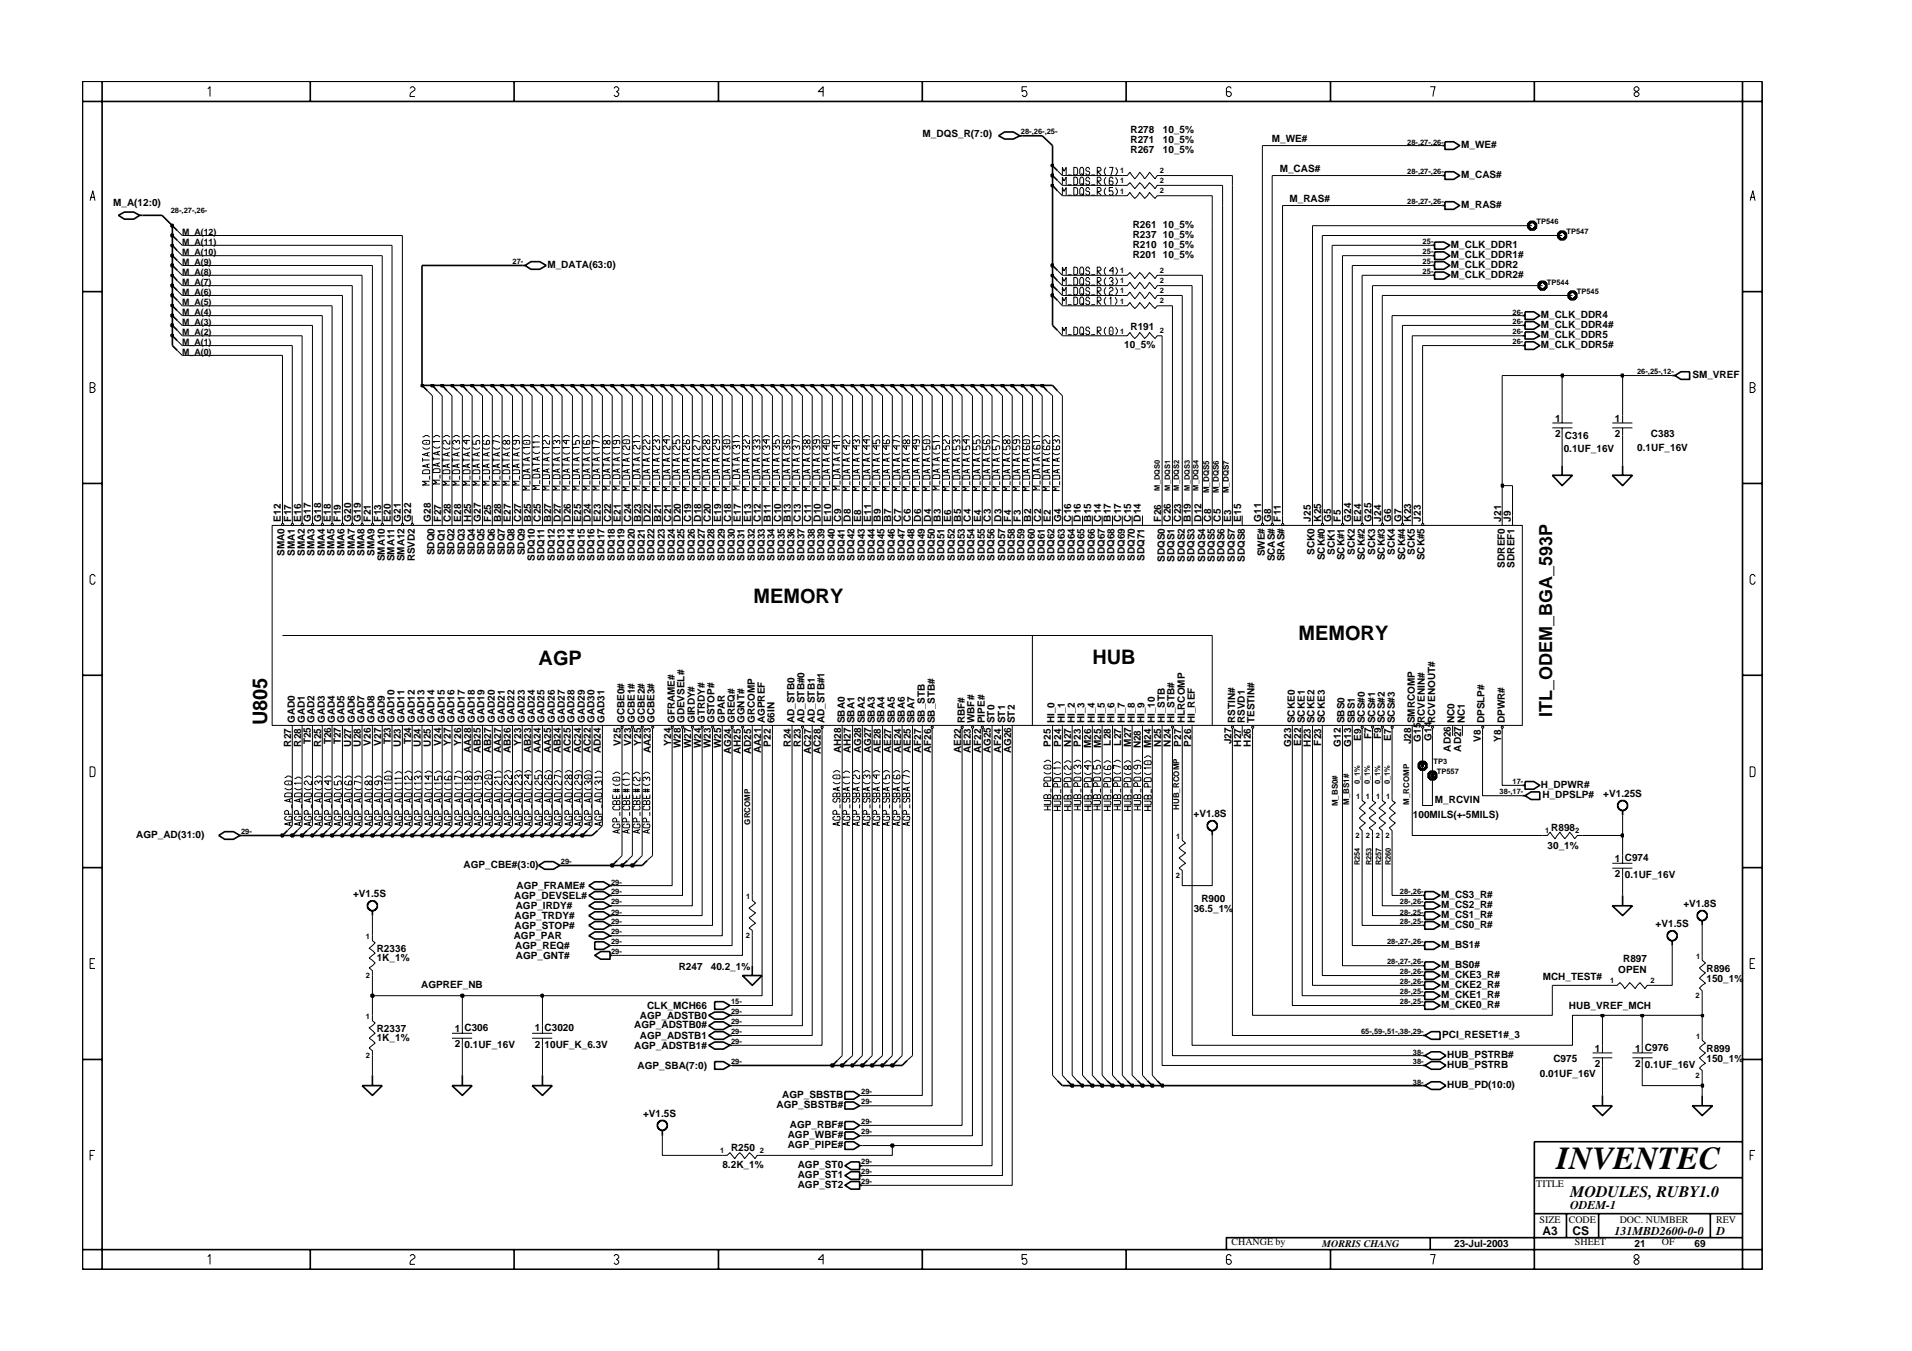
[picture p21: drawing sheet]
<svg xmlns="http://www.w3.org/2000/svg" width="297mm" height="210mm" viewBox="0 0 297 210" stroke-linecap="round" stroke-linejoin="round" font-family="sans-serif">
<defs><g id="words">
<text font-size="5" x="241.8" y="181.6">INVENTEC</text>
<g font-size="3.1">
<text x="117" y="93.7">MEMORY</text>
<text x="201.7" y="99.5">MEMORY</text>
<text x="83.7" y="103.4">AGP</text>
<text x="169.7" y="103.2">HUB</text>
<text x="41.5" y="112.7" transform="rotate(-90 41.5 112.7)">U805</text>
</g>
<text font-size="2.8" x="241.2" y="111.4" transform="rotate(-90 241.2 111.4)">ITL_ODEM_BGA_593P</text>
<text font-size="2.5" x="244" y="185.9">MODULES, RUBY1.0</text>
<g font-size="1.9">
<text x="239.6" y="191.9">A3</text>
<text x="244" y="187.9">ODEM-1</text>
<text x="244.3" y="192">CS</text>
<text x="250.8" y="191.9">131MBD2600-0-0</text>
<text x="266.6" y="191.9">D</text>
</g>
<g font-size="1.6">
<text x="143.3" y="21.2">M_DQS_R(7:0)</text>
<text x="175.6" y="20.7">R278</text>
<text x="175.6" y="22.2">R271</text>
<text x="175.6" y="23.8">R267</text>
<text x="180.7" y="20.7">10_5%</text>
<text x="180.7" y="22.2">10_5%</text>
<text x="180.7" y="23.8">10_5%</text>
<text x="197.6" y="22">M_WE#</text>
<text x="227" y="23">M_WE#</text>
<text x="198.8" y="26.7">M_CAS#</text>
<text x="227" y="27.7">M_CAS#</text>
<text x="17.6" y="32.1">M_A(12:0)</text>
<text x="176" y="35.4">R261</text>
<text x="180.7" y="35.4">10_5%</text>
<text x="200.3" y="31.3">M_RAS#</text>
<text x="227" y="32.3">M_RAS#</text>
<text x="85" y="41.6">M_DATA(63:0)</text>
<text x="176" y="40.1">R201 10_5%</text>
<text x="176" y="37">R237 10_5%</text>
<text x="176" y="38.5">R210</text>
<text x="180.7" y="38.5">10_5%</text>
<text x="225.4" y="41.6">M_CLK_DDR2</text>
<text x="225.4" y="40">M_CLK_DDR1#</text>
<text x="225.4" y="38.5">M_CLK_DDR1</text>
<text x="225.4" y="43.2">M_CLK_DDR2#</text>
<text x="175.6" y="51.3">R191</text>
<text x="239.4" y="49.4">M_CLK_DDR4</text>
<text x="239.4" y="52.5">M_CLK_DDR5</text>
<text x="239.4" y="51">M_CLK_DDR4#</text>
<text x="174.6" y="54.1">10_5%</text>
<text x="239.4" y="54.1">M_CLK_DDR5#</text>
<text x="262.9" y="58.8">SM_VREF</text>
<text x="241.6" y="65.5">1</text>
<text x="250.9" y="65.5">1</text>
<text x="241.6" y="67.8">2</text>
<text x="242.9" y="70.2">0.1UF_16V</text>
<text x="243.1" y="68.3">C316</text>
<text x="250.9" y="67.8">2</text>
<text x="254.4" y="70">0.1UF_16V</text>
<text x="256.5" y="67.8">C383</text>
<text x="43.6" y="81" transform="rotate(-90 43.6 81)">E12</text>
<text x="45.2" y="81" transform="rotate(-90 45.2 81)">F17</text>
<text x="46.8" y="81" transform="rotate(-90 46.8 81)">E16</text>
<text x="48.3" y="81" transform="rotate(-90 48.3 81)">G17</text>
<text x="49.9" y="81" transform="rotate(-90 49.9 81)">G18</text>
<text x="51.4" y="81" transform="rotate(-90 51.4 81)">E18</text>
<text x="52.9" y="81" transform="rotate(-90 52.9 81)">F19</text>
<text x="54.6" y="81" transform="rotate(-90 54.6 81)">G20</text>
<text x="56.1" y="81" transform="rotate(-90 56.1 81)">G19</text>
<text x="57.6" y="81" transform="rotate(-90 57.6 81)">F21</text>
<text x="59.2" y="81" transform="rotate(-90 59.2 81)">F13</text>
<text x="60.7" y="81" transform="rotate(-90 60.7 81)">E20</text>
<text x="62.3" y="81" transform="rotate(-90 62.3 81)">G21</text>
<text x="63.9" y="81" transform="rotate(-90 63.9 81)">G22</text>
<text x="66.9" y="81" transform="rotate(-90 66.9 81)">G28</text>
<text x="68.5" y="81" transform="rotate(-90 68.5 81)">F27</text>
<text x="70.1" y="81" transform="rotate(-90 70.1 81)">C28</text>
<text x="71.7" y="81" transform="rotate(-90 71.7 81)">E28</text>
<text x="73.2" y="81" transform="rotate(-90 73.2 81)">H25</text>
<text x="74.7" y="81" transform="rotate(-90 74.7 81)">G27</text>
<text x="76.3" y="81" transform="rotate(-90 76.3 81)">F25</text>
<text x="77.8" y="81" transform="rotate(-90 77.8 81)">B28</text>
<text x="79.4" y="81" transform="rotate(-90 79.4 81)">E27</text>
<text x="81" y="81" transform="rotate(-90 81 81)">C27</text>
<text x="82.5" y="81" transform="rotate(-90 82.5 81)">B25</text>
<text x="84" y="81" transform="rotate(-90 84 81)">C25</text>
<text x="85.6" y="81" transform="rotate(-90 85.6 81)">B27</text>
<text x="87.2" y="81" transform="rotate(-90 87.2 81)">D27</text>
<text x="88.7" y="81" transform="rotate(-90 88.7 81)">D26</text>
<text x="90.3" y="81" transform="rotate(-90 90.3 81)">E25</text>
<text x="91.8" y="81" transform="rotate(-90 91.8 81)">D24</text>
<text x="93.3" y="81" transform="rotate(-90 93.3 81)">E23</text>
<text x="94.9" y="81" transform="rotate(-90 94.9 81)">C22</text>
<text x="96.5" y="81" transform="rotate(-90 96.5 81)">E21</text>
<text x="98.1" y="81" transform="rotate(-90 98.1 81)">C24</text>
<text x="99.6" y="81" transform="rotate(-90 99.6 81)">B23</text>
<text x="101.1" y="81" transform="rotate(-90 101.1 81)">D22</text>
<text x="102.7" y="81" transform="rotate(-90 102.7 81)">B21</text>
<text x="104.3" y="81" transform="rotate(-90 104.3 81)">C21</text>
<text x="105.8" y="81" transform="rotate(-90 105.8 81)">D20</text>
<text x="107.4" y="81" transform="rotate(-90 107.4 81)">C19</text>
<text x="108.9" y="81" transform="rotate(-90 108.9 81)">D18</text>
<text x="110.4" y="81" transform="rotate(-90 110.4 81)">C20</text>
<text x="112" y="81" transform="rotate(-90 112 81)">E19</text>
<text x="113.6" y="81" transform="rotate(-90 113.6 81)">C18</text>
<text x="115.1" y="81" transform="rotate(-90 115.1 81)">E17</text>
<text x="116.7" y="81" transform="rotate(-90 116.7 81)">E13</text>
<text x="118.2" y="81" transform="rotate(-90 118.2 81)">C12</text>
<text x="119.7" y="81" transform="rotate(-90 119.7 81)">B11</text>
<text x="121.4" y="81" transform="rotate(-90 121.4 81)">C10</text>
<text x="122.9" y="81" transform="rotate(-90 122.9 81)">B13</text>
<text x="124.4" y="81" transform="rotate(-90 124.4 81)">C13</text>
<text x="126" y="81" transform="rotate(-90 126 81)">C11</text>
<text x="127.5" y="81" transform="rotate(-90 127.5 81)">D10</text>
<text x="129.1" y="81" transform="rotate(-90 129.1 81)">E10</text>
<text x="130.7" y="81" transform="rotate(-90 130.7 81)">C9</text>
<text x="132.2" y="81" transform="rotate(-90 132.2 81)">D8</text>
<text x="133.8" y="81" transform="rotate(-90 133.8 81)">E8</text>
<text x="135.3" y="81" transform="rotate(-90 135.3 81)">E11</text>
<text x="136.9" y="81" transform="rotate(-90 136.9 81)">B9</text>
<text x="138.5" y="81" transform="rotate(-90 138.5 81)">B7</text>
<text x="140" y="81" transform="rotate(-90 140 81)">C7</text>
<text x="141.5" y="81" transform="rotate(-90 141.5 81)">C6</text>
<text x="143.1" y="81" transform="rotate(-90 143.1 81)">D6</text>
<text x="144.6" y="81" transform="rotate(-90 144.6 81)">D4</text>
<text x="146.2" y="81" transform="rotate(-90 146.2 81)">B3</text>
<text x="147.8" y="81" transform="rotate(-90 147.8 81)">E6</text>
<text x="149.3" y="81" transform="rotate(-90 149.3 81)">B5</text>
<text x="150.8" y="81" transform="rotate(-90 150.8 81)">C4</text>
<text x="152.4" y="81" transform="rotate(-90 152.4 81)">E4</text>
<text x="154" y="81" transform="rotate(-90 154 81)">C3</text>
<text x="155.6" y="81" transform="rotate(-90 155.6 81)">D3</text>
<text x="157.1" y="81" transform="rotate(-90 157.1 81)">F4</text>
<text x="158.6" y="81" transform="rotate(-90 158.6 81)">F3</text>
<text x="160.2" y="81" transform="rotate(-90 160.2 81)">B2</text>
<text x="161.7" y="81" transform="rotate(-90 161.7 81)">C2</text>
<text x="163.3" y="81" transform="rotate(-90 163.3 81)">E2</text>
<text x="164.9" y="81" transform="rotate(-90 164.9 81)">G4</text>
<text x="166.4" y="81" transform="rotate(-90 166.4 81)">C16</text>
<text x="167.9" y="81" transform="rotate(-90 167.9 81)">D16</text>
<text x="169.5" y="81" transform="rotate(-90 169.5 81)">B15</text>
<text x="171.1" y="81" transform="rotate(-90 171.1 81)">C14</text>
<text x="172.6" y="81" transform="rotate(-90 172.6 81)">B17</text>
<text x="174.2" y="81" transform="rotate(-90 174.2 81)">C17</text>
<text x="175.7" y="81" transform="rotate(-90 175.7 81)">C15</text>
<text x="177.2" y="81" transform="rotate(-90 177.2 81)">D14</text>
<text x="180.4" y="81" transform="rotate(-90 180.4 81)">F26</text>
<text x="181.9" y="81" transform="rotate(-90 181.9 81)">C26</text>
<text x="183.5" y="81" transform="rotate(-90 183.5 81)">C23</text>
<text x="185" y="81" transform="rotate(-90 185 81)">B19</text>
<text x="186.6" y="81" transform="rotate(-90 186.6 81)">D12</text>
<text x="188.2" y="81" transform="rotate(-90 188.2 81)">C8</text>
<text x="189.7" y="81" transform="rotate(-90 189.7 81)">C5</text>
<text x="191.3" y="81" transform="rotate(-90 191.3 81)">E3</text>
<text x="192.8" y="81" transform="rotate(-90 192.8 81)">E15</text>
<text x="195.9" y="81" transform="rotate(-90 195.9 81)">G11</text>
<text x="197.5" y="81" transform="rotate(-90 197.5 81)">G8</text>
<text x="199" y="81" transform="rotate(-90 199 81)">F11</text>
<text x="203.7" y="81" transform="rotate(-90 203.7 81)">J25</text>
<text x="205.3" y="81" transform="rotate(-90 205.3 81)">K25</text>
<text x="206.8" y="81" transform="rotate(-90 206.8 81)">G5</text>
<text x="208.3" y="81" transform="rotate(-90 208.3 81)">F5</text>
<text x="209.9" y="81" transform="rotate(-90 209.9 81)">G24</text>
<text x="211.4" y="81" transform="rotate(-90 211.4 81)">E24</text>
<text x="213.1" y="81" transform="rotate(-90 213.1 81)">G25</text>
<text x="214.6" y="81" transform="rotate(-90 214.6 81)">J24</text>
<text x="216.1" y="81" transform="rotate(-90 216.1 81)">G6</text>
<text x="217.7" y="81" transform="rotate(-90 217.7 81)">G7</text>
<text x="219.2" y="81" transform="rotate(-90 219.2 81)">K23</text>
<text x="220.8" y="81" transform="rotate(-90 220.8 81)">J23</text>
<text x="233.2" y="81" transform="rotate(-90 233.2 81)">J21</text>
<text x="234.7" y="81" transform="rotate(-90 234.7 81)">J9</text>
<text x="44.2" y="86.4" transform="rotate(-90 44.2 86.4)">SMA0</text>
<text x="45.8" y="86.4" transform="rotate(-90 45.8 86.4)">SMA1</text>
<text x="47.3" y="86.4" transform="rotate(-90 47.3 86.4)">SMA2</text>
<text x="48.9" y="86.4" transform="rotate(-90 48.9 86.4)">SMA3</text>
<text x="50.5" y="86.4" transform="rotate(-90 50.5 86.4)">SMA4</text>
<text x="52" y="86.4" transform="rotate(-90 52 86.4)">SMA5</text>
<text x="53.5" y="86.4" transform="rotate(-90 53.5 86.4)">SMA6</text>
<text x="55.1" y="86.4" transform="rotate(-90 55.1 86.4)">SMA7</text>
<text x="56.6" y="86.4" transform="rotate(-90 56.6 86.4)">SMA8</text>
<text x="58.2" y="86.4" transform="rotate(-90 58.2 86.4)">SMA9</text>
<text x="59.8" y="87.2" transform="rotate(-90 59.8 87.2)">SMA10</text>
<text x="61.3" y="87.2" transform="rotate(-90 61.3 87.2)">SMA11</text>
<text x="62.8" y="87.2" transform="rotate(-90 62.8 87.2)">SMA12</text>
<text x="64.4" y="87.2" transform="rotate(-90 64.4 87.2)">RSVD2</text>
<text x="67.5" y="86.3" transform="rotate(-90 67.5 86.3)">SDQ0</text>
<text x="69.1" y="86.3" transform="rotate(-90 69.1 86.3)">SDQ1</text>
<text x="70.6" y="86.3" transform="rotate(-90 70.6 86.3)">SDQ2</text>
<text x="72.2" y="86.3" transform="rotate(-90 72.2 86.3)">SDQ3</text>
<text x="73.8" y="86.3" transform="rotate(-90 73.8 86.3)">SDQ4</text>
<text x="75.3" y="86.3" transform="rotate(-90 75.3 86.3)">SDQ5</text>
<text x="76.9" y="86.3" transform="rotate(-90 76.9 86.3)">SDQ6</text>
<text x="78.4" y="86.3" transform="rotate(-90 78.4 86.3)">SDQ7</text>
<text x="79.9" y="86.3" transform="rotate(-90 79.9 86.3)">SDQ8</text>
<text x="81.5" y="86.3" transform="rotate(-90 81.5 86.3)">SDQ9</text>
<text x="83.1" y="87.2" transform="rotate(-90 83.1 87.2)">SDQ10</text>
<text x="84.6" y="87.2" transform="rotate(-90 84.6 87.2)">SDQ11</text>
<text x="86.2" y="87.2" transform="rotate(-90 86.2 87.2)">SDQ12</text>
<text x="87.7" y="87.2" transform="rotate(-90 87.7 87.2)">SDQ13</text>
<text x="89.2" y="87.2" transform="rotate(-90 89.2 87.2)">SDQ14</text>
<text x="90.9" y="87.2" transform="rotate(-90 90.9 87.2)">SDQ15</text>
<text x="92.4" y="87.2" transform="rotate(-90 92.4 87.2)">SDQ16</text>
<text x="93.9" y="87.2" transform="rotate(-90 93.9 87.2)">SDQ17</text>
<text x="95.5" y="87.2" transform="rotate(-90 95.5 87.2)">SDQ18</text>
<text x="97" y="87.2" transform="rotate(-90 97 87.2)">SDQ19</text>
<text x="98.6" y="87.2" transform="rotate(-90 98.6 87.2)">SDQ20</text>
<text x="100.2" y="87.2" transform="rotate(-90 100.2 87.2)">SDQ21</text>
<text x="101.7" y="87.2" transform="rotate(-90 101.7 87.2)">SDQ22</text>
<text x="103.3" y="87.2" transform="rotate(-90 103.3 87.2)">SDQ23</text>
<text x="104.8" y="87.2" transform="rotate(-90 104.8 87.2)">SDQ24</text>
<text x="106.3" y="87.2" transform="rotate(-90 106.3 87.2)">SDQ25</text>
<text x="108" y="87.2" transform="rotate(-90 108 87.2)">SDQ26</text>
<text x="109.5" y="87.2" transform="rotate(-90 109.5 87.2)">SDQ27</text>
<text x="111" y="87.2" transform="rotate(-90 111 87.2)">SDQ28</text>
<text x="112.6" y="87.2" transform="rotate(-90 112.6 87.2)">SDQ29</text>
<text x="114.1" y="87.2" transform="rotate(-90 114.1 87.2)">SDQ30</text>
<text x="115.7" y="87.2" transform="rotate(-90 115.7 87.2)">SDQ31</text>
<text x="117.3" y="87.2" transform="rotate(-90 117.3 87.2)">SDQ32</text>
<text x="118.8" y="87.2" transform="rotate(-90 118.8 87.2)">SDQ33</text>
<text x="120.3" y="87.2" transform="rotate(-90 120.3 87.2)">SDQ34</text>
<text x="121.9" y="87.2" transform="rotate(-90 121.9 87.2)">SDQ35</text>
<text x="123.5" y="87.2" transform="rotate(-90 123.5 87.2)">SDQ36</text>
<text x="125" y="87.2" transform="rotate(-90 125 87.2)">SDQ37</text>
<text x="126.6" y="87.2" transform="rotate(-90 126.6 87.2)">SDQ38</text>
<text x="128.1" y="87.2" transform="rotate(-90 128.1 87.2)">SDQ39</text>
<text x="129.7" y="87.2" transform="rotate(-90 129.7 87.2)">SDQ40</text>
<text x="131.2" y="87.2" transform="rotate(-90 131.2 87.2)">SDQ41</text>
<text x="132.8" y="87.2" transform="rotate(-90 132.8 87.2)">SDQ42</text>
<text x="134.4" y="87.2" transform="rotate(-90 134.4 87.2)">SDQ43</text>
<text x="135.9" y="87.2" transform="rotate(-90 135.9 87.2)">SDQ44</text>
<text x="137.4" y="87.2" transform="rotate(-90 137.4 87.2)">SDQ45</text>
<text x="139" y="87.2" transform="rotate(-90 139 87.2)">SDQ46</text>
<text x="140.6" y="87.2" transform="rotate(-90 140.6 87.2)">SDQ47</text>
<text x="142.1" y="87.2" transform="rotate(-90 142.1 87.2)">SDQ48</text>
<text x="143.7" y="87.2" transform="rotate(-90 143.7 87.2)">SDQ49</text>
<text x="145.2" y="87.2" transform="rotate(-90 145.2 87.2)">SDQ50</text>
<text x="146.7" y="87.2" transform="rotate(-90 146.7 87.2)">SDQ51</text>
<text x="148.3" y="87.2" transform="rotate(-90 148.3 87.2)">SDQ52</text>
<text x="149.9" y="87.2" transform="rotate(-90 149.9 87.2)">SDQ53</text>
<text x="151.4" y="87.2" transform="rotate(-90 151.4 87.2)">SDQ54</text>
<text x="153" y="87.2" transform="rotate(-90 153 87.2)">SDQ55</text>
<text x="154.5" y="87.2" transform="rotate(-90 154.5 87.2)">SDQ56</text>
<text x="156.1" y="87.2" transform="rotate(-90 156.1 87.2)">SDQ57</text>
<text x="157.7" y="87.2" transform="rotate(-90 157.7 87.2)">SDQ58</text>
<text x="159.2" y="87.2" transform="rotate(-90 159.2 87.2)">SDQ59</text>
<text x="160.8" y="87.2" transform="rotate(-90 160.8 87.2)">SDQ60</text>
<text x="162.3" y="87.2" transform="rotate(-90 162.3 87.2)">SDQ61</text>
<text x="163.8" y="87.2" transform="rotate(-90 163.8 87.2)">SDQ62</text>
<text x="165.4" y="87.2" transform="rotate(-90 165.4 87.2)">SDQ63</text>
<text x="167" y="87.2" transform="rotate(-90 167 87.2)">SDQ64</text>
<text x="168.5" y="87.2" transform="rotate(-90 168.5 87.2)">SDQ65</text>
<text x="170.1" y="87.2" transform="rotate(-90 170.1 87.2)">SDQ66</text>
<text x="171.6" y="87.2" transform="rotate(-90 171.6 87.2)">SDQ67</text>
<text x="173.2" y="87.2" transform="rotate(-90 173.2 87.2)">SDQ68</text>
<text x="174.8" y="87.2" transform="rotate(-90 174.8 87.2)">SDQ69</text>
<text x="176.3" y="87.2" transform="rotate(-90 176.3 87.2)">SDQ70</text>
<text x="177.8" y="87.2" transform="rotate(-90 177.8 87.2)">SDQ71</text>
<text x="180.9" y="87.3" transform="rotate(-90 180.9 87.3)">SDQS0</text>
<text x="182.5" y="87.3" transform="rotate(-90 182.5 87.3)">SDQS1</text>
<text x="184.1" y="87.3" transform="rotate(-90 184.1 87.3)">SDQS2</text>
<text x="185.6" y="87.3" transform="rotate(-90 185.6 87.3)">SDQS3</text>
<text x="187.2" y="87.3" transform="rotate(-90 187.2 87.3)">SDQS4</text>
<text x="188.7" y="87.3" transform="rotate(-90 188.7 87.3)">SDQS5</text>
<text x="190.3" y="87.3" transform="rotate(-90 190.3 87.3)">SDQS6</text>
<text x="191.9" y="87.3" transform="rotate(-90 191.9 87.3)">SDQS7</text>
<text x="193.4" y="87.3" transform="rotate(-90 193.4 87.3)">SDQS8</text>
<text x="196.5" y="86.5" transform="rotate(-90 196.5 86.5)">SWE#</text>
<text x="198" y="87.2" transform="rotate(-90 198 87.2)">SCAS#</text>
<text x="199.6" y="87.2" transform="rotate(-90 199.6 87.2)">SRAS#</text>
<text x="204.2" y="86.2" transform="rotate(-90 204.2 86.2)">SCK0</text>
<text x="205.8" y="87.1" transform="rotate(-90 205.8 87.1)">SCK#0</text>
<text x="207.4" y="86.2" transform="rotate(-90 207.4 86.2)">SCK1</text>
<text x="208.9" y="87.1" transform="rotate(-90 208.9 87.1)">SCK#1</text>
<text x="210.5" y="86.2" transform="rotate(-90 210.5 86.2)">SCK2</text>
<text x="212" y="87.1" transform="rotate(-90 212 87.1)">SCK#2</text>
<text x="213.6" y="86.2" transform="rotate(-90 213.6 86.2)">SCK3</text>
<text x="215.1" y="87.1" transform="rotate(-90 215.1 87.1)">SCK#3</text>
<text x="216.7" y="86.2" transform="rotate(-90 216.7 86.2)">SCK4</text>
<text x="218.3" y="87.1" transform="rotate(-90 218.3 87.1)">SCK#4</text>
<text x="219.8" y="86.2" transform="rotate(-90 219.8 86.2)">SCK5</text>
<text x="221.3" y="87.1" transform="rotate(-90 221.3 87.1)">SCK#5</text>
<text x="233.8" y="88.2" transform="rotate(-90 233.8 88.2)">SDREF0</text>
<text x="235.3" y="88.2" transform="rotate(-90 235.3 88.2)">SDREF1</text>
<text x="45.8" y="112.4" transform="rotate(-90 45.8 112.4)">GAD0</text>
<text x="47.3" y="112.4" transform="rotate(-90 47.3 112.4)">GAD1</text>
<text x="48.9" y="112.4" transform="rotate(-90 48.9 112.4)">GAD2</text>
<text x="50.5" y="112.4" transform="rotate(-90 50.5 112.4)">GAD3</text>
<text x="52" y="112.4" transform="rotate(-90 52 112.4)">GAD4</text>
<text x="53.5" y="112.4" transform="rotate(-90 53.5 112.4)">GAD5</text>
<text x="55.1" y="112.4" transform="rotate(-90 55.1 112.4)">GAD6</text>
<text x="56.7" y="112.4" transform="rotate(-90 56.7 112.4)">GAD7</text>
<text x="58.2" y="112.4" transform="rotate(-90 58.2 112.4)">GAD8</text>
<text x="59.8" y="112.4" transform="rotate(-90 59.8 112.4)">GAD9</text>
<text x="61.3" y="112.4" transform="rotate(-90 61.3 112.4)">GAD10</text>
<text x="62.8" y="112.4" transform="rotate(-90 62.8 112.4)">GAD11</text>
<text x="64.4" y="112.4" transform="rotate(-90 64.4 112.4)">GAD12</text>
<text x="66" y="112.4" transform="rotate(-90 66 112.4)">GAD13</text>
<text x="67.5" y="112.4" transform="rotate(-90 67.5 112.4)">GAD14</text>
<text x="69.1" y="112.4" transform="rotate(-90 69.1 112.4)">GAD15</text>
<text x="70.6" y="112.4" transform="rotate(-90 70.6 112.4)">GAD16</text>
<text x="72.2" y="112.4" transform="rotate(-90 72.2 112.4)">GAD17</text>
<text x="73.8" y="112.4" transform="rotate(-90 73.8 112.4)">GAD18</text>
<text x="75.3" y="112.4" transform="rotate(-90 75.3 112.4)">GAD19</text>
<text x="76.9" y="112.4" transform="rotate(-90 76.9 112.4)">GAD20</text>
<text x="78.4" y="112.4" transform="rotate(-90 78.4 112.4)">GAD21</text>
<text x="79.9" y="112.4" transform="rotate(-90 79.9 112.4)">GAD22</text>
<text x="81.5" y="112.4" transform="rotate(-90 81.5 112.4)">GAD23</text>
<text x="83.1" y="112.4" transform="rotate(-90 83.1 112.4)">GAD24</text>
<text x="84.6" y="112.4" transform="rotate(-90 84.6 112.4)">GAD25</text>
<text x="86.2" y="112.4" transform="rotate(-90 86.2 112.4)">GAD26</text>
<text x="87.7" y="112.4" transform="rotate(-90 87.7 112.4)">GAD27</text>
<text x="89.2" y="112.4" transform="rotate(-90 89.2 112.4)">GAD28</text>
<text x="90.9" y="112.4" transform="rotate(-90 90.9 112.4)">GAD29</text>
<text x="92.4" y="112.4" transform="rotate(-90 92.4 112.4)">GAD30</text>
<text x="93.9" y="112.4" transform="rotate(-90 93.9 112.4)">GAD31</text>
<text x="97" y="112.4" transform="rotate(-90 97 112.4)">GCBE0#</text>
<text x="98.6" y="112.4" transform="rotate(-90 98.6 112.4)">GCBE1#</text>
<text x="100.2" y="112.4" transform="rotate(-90 100.2 112.4)">GCBE2#</text>
<text x="101.7" y="112.4" transform="rotate(-90 101.7 112.4)">GCBE3#</text>
<text x="104.8" y="112.4" transform="rotate(-90 104.8 112.4)">GFRAME#</text>
<text x="106.4" y="112.4" transform="rotate(-90 106.4 112.4)">GDEVSEL#</text>
<text x="108" y="112.4" transform="rotate(-90 108 112.4)">GIRDY#</text>
<text x="109.5" y="112.4" transform="rotate(-90 109.5 112.4)">GTRDY#</text>
<text x="111" y="112.4" transform="rotate(-90 111 112.4)">GSTOP#</text>
<text x="112.6" y="112.4" transform="rotate(-90 112.6 112.4)">GPAR</text>
<text x="114.1" y="112.4" transform="rotate(-90 114.1 112.4)">GREQ#</text>
<text x="115.7" y="112.4" transform="rotate(-90 115.7 112.4)">GGNT#</text>
<text x="117.3" y="112.4" transform="rotate(-90 117.3 112.4)">GRCOMP</text>
<text x="118.8" y="112.4" transform="rotate(-90 118.8 112.4)">AGPREF</text>
<text x="120.3" y="112.4" transform="rotate(-90 120.3 112.4)">66IN</text>
<text x="123.5" y="112.4" transform="rotate(-90 123.5 112.4)">AD_STB0</text>
<text x="125" y="112.4" transform="rotate(-90 125 112.4)">AD_STB#0</text>
<text x="126.6" y="112.4" transform="rotate(-90 126.6 112.4)">AD_STB1</text>
<text x="128.1" y="112.4" transform="rotate(-90 128.1 112.4)">AD_STB#1</text>
<text x="131.2" y="112.4" transform="rotate(-90 131.2 112.4)">SBA0</text>
<text x="132.8" y="112.4" transform="rotate(-90 132.8 112.4)">SBA1</text>
<text x="134.4" y="112.4" transform="rotate(-90 134.4 112.4)">SBA2</text>
<text x="135.9" y="112.4" transform="rotate(-90 135.9 112.4)">SBA3</text>
<text x="137.4" y="112.4" transform="rotate(-90 137.4 112.4)">SBA4</text>
<text x="139" y="112.4" transform="rotate(-90 139 112.4)">SBA5</text>
<text x="140.6" y="112.4" transform="rotate(-90 140.6 112.4)">SBA6</text>
<text x="142.1" y="112.4" transform="rotate(-90 142.1 112.4)">SBA7</text>
<text x="143.7" y="112.4" transform="rotate(-90 143.7 112.4)">SB_STB</text>
<text x="145.2" y="112.4" transform="rotate(-90 145.2 112.4)">SB_STB#</text>
<text x="149.9" y="112.4" transform="rotate(-90 149.9 112.4)">RBF#</text>
<text x="151.4" y="112.4" transform="rotate(-90 151.4 112.4)">WBF#</text>
<text x="153" y="112.4" transform="rotate(-90 153 112.4)">PIPE#</text>
<text x="154.5" y="112.4" transform="rotate(-90 154.5 112.4)">ST0</text>
<text x="156.1" y="112.4" transform="rotate(-90 156.1 112.4)">ST1</text>
<text x="157.7" y="112.4" transform="rotate(-90 157.7 112.4)">ST2</text>
<text x="163.8" y="112.4" transform="rotate(-90 163.8 112.4)">HI_0</text>
<text x="165.4" y="112.4" transform="rotate(-90 165.4 112.4)">HI_1</text>
<text x="167" y="112.4" transform="rotate(-90 167 112.4)">HI_2</text>
<text x="168.5" y="112.4" transform="rotate(-90 168.5 112.4)">HI_3</text>
<text x="170.1" y="112.4" transform="rotate(-90 170.1 112.4)">HI_4</text>
<text x="171.6" y="112.4" transform="rotate(-90 171.6 112.4)">HI_5</text>
<text x="173.2" y="112.4" transform="rotate(-90 173.2 112.4)">HI_6</text>
<text x="174.8" y="112.4" transform="rotate(-90 174.8 112.4)">HI_7</text>
<text x="176.3" y="112.4" transform="rotate(-90 176.3 112.4)">HI_8</text>
<text x="177.8" y="112.4" transform="rotate(-90 177.8 112.4)">HI_9</text>
<text x="179.4" y="112.4" transform="rotate(-90 179.4 112.4)">HI_10</text>
<text x="180.9" y="112.4" transform="rotate(-90 180.9 112.4)">HI_STB</text>
<text x="182.5" y="112.4" transform="rotate(-90 182.5 112.4)">HI_STB#</text>
<text x="184.1" y="112.4" transform="rotate(-90 184.1 112.4)">HLRCOMP</text>
<text x="185.6" y="112.4" transform="rotate(-90 185.6 112.4)">HI_REF</text>
<text x="191.9" y="112.4" transform="rotate(-90 191.9 112.4)">RSTIN#</text>
<text x="193.4" y="112.4" transform="rotate(-90 193.4 112.4)">RSVD1</text>
<text x="194.9" y="112.4" transform="rotate(-90 194.9 112.4)">TESTIN#</text>
<text x="201.2" y="112.4" transform="rotate(-90 201.2 112.4)">SCKE0</text>
<text x="202.7" y="112.4" transform="rotate(-90 202.7 112.4)">SCKE1</text>
<text x="204.2" y="112.4" transform="rotate(-90 204.2 112.4)">SCKE2</text>
<text x="205.8" y="112.4" transform="rotate(-90 205.8 112.4)">SCKE3</text>
<text x="208.9" y="112.4" transform="rotate(-90 208.9 112.4)">SBS0</text>
<text x="210.5" y="112.4" transform="rotate(-90 210.5 112.4)">SBS1</text>
<text x="212" y="112.4" transform="rotate(-90 212 112.4)">SCS#0</text>
<text x="213.6" y="112.4" transform="rotate(-90 213.6 112.4)">SCS#1</text>
<text x="215.1" y="112.4" transform="rotate(-90 215.1 112.4)">SCS#2</text>
<text x="216.7" y="112.4" transform="rotate(-90 216.7 112.4)">SCS#3</text>
<text x="219.8" y="112.4" transform="rotate(-90 219.8 112.4)">SMRCOMP</text>
<text x="221.3" y="112.4" transform="rotate(-90 221.3 112.4)">RCVENIN#</text>
<text x="222.9" y="112.4" transform="rotate(-90 222.9 112.4)">RCVENOUT#</text>
<text x="226" y="112.4" transform="rotate(-90 226 112.4)">NC0</text>
<text x="227.6" y="112.4" transform="rotate(-90 227.6 112.4)">NC1</text>
<text x="230.6" y="112.4" transform="rotate(-90 230.6 112.4)">DPSLP#</text>
<text x="233.8" y="112.4" transform="rotate(-90 233.8 112.4)">DPWR#</text>
<text x="45.2" y="116" transform="rotate(-90 45.2 116)">R27</text>
<text x="46.8" y="116" transform="rotate(-90 46.8 116)">R28</text>
<text x="48.3" y="115.7" transform="rotate(-90 48.3 115.7)">T25</text>
<text x="49.9" y="116" transform="rotate(-90 49.9 116)">R25</text>
<text x="51.4" y="115.7" transform="rotate(-90 51.4 115.7)">T26</text>
<text x="52.9" y="115.7" transform="rotate(-90 52.9 115.7)">T27</text>
<text x="54.6" y="116" transform="rotate(-90 54.6 116)">U27</text>
<text x="56.1" y="116" transform="rotate(-90 56.1 116)">U28</text>
<text x="57.6" y="115.8" transform="rotate(-90 57.6 115.8)">V26</text>
<text x="59.2" y="115.8" transform="rotate(-90 59.2 115.8)">V27</text>
<text x="60.7" y="115.7" transform="rotate(-90 60.7 115.7)">T23</text>
<text x="62.3" y="116" transform="rotate(-90 62.3 116)">U23</text>
<text x="63.9" y="115.7" transform="rotate(-90 63.9 115.7)">T24</text>
<text x="65.4" y="116" transform="rotate(-90 65.4 116)">U24</text>
<text x="66.9" y="116" transform="rotate(-90 66.9 116)">U25</text>
<text x="68.5" y="115.8" transform="rotate(-90 68.5 115.8)">V24</text>
<text x="70.1" y="115.8" transform="rotate(-90 70.1 115.8)">Y27</text>
<text x="71.7" y="115.8" transform="rotate(-90 71.7 115.8)">Y26</text>
<text x="73.2" y="117" transform="rotate(-90 73.2 117)">AA28</text>
<text x="74.7" y="117" transform="rotate(-90 74.7 117)">AB25</text>
<text x="76.3" y="117" transform="rotate(-90 76.3 117)">AB27</text>
<text x="77.8" y="117" transform="rotate(-90 77.8 117)">AA27</text>
<text x="79.4" y="117" transform="rotate(-90 79.4 117)">AB26</text>
<text x="81" y="115.8" transform="rotate(-90 81 115.8)">Y23</text>
<text x="82.5" y="117" transform="rotate(-90 82.5 117)">AB23</text>
<text x="84" y="117" transform="rotate(-90 84 117)">AA24</text>
<text x="85.6" y="117" transform="rotate(-90 85.6 117)">AA25</text>
<text x="87.2" y="117" transform="rotate(-90 87.2 117)">AB24</text>
<text x="88.7" y="117" transform="rotate(-90 88.7 117)">AC25</text>
<text x="90.3" y="117" transform="rotate(-90 90.3 117)">AC24</text>
<text x="91.8" y="117" transform="rotate(-90 91.8 117)">AC22</text>
<text x="93.3" y="117" transform="rotate(-90 93.3 117)">AD24</text>
<text x="96.5" y="115.8" transform="rotate(-90 96.5 115.8)">V25</text>
<text x="98.1" y="115.8" transform="rotate(-90 98.1 115.8)">V23</text>
<text x="99.6" y="115.8" transform="rotate(-90 99.6 115.8)">Y25</text>
<text x="101.1" y="117" transform="rotate(-90 101.1 117)">AA23</text>
<text x="104.3" y="115.8" transform="rotate(-90 104.3 115.8)">Y24</text>
<text x="105.8" y="116.3" transform="rotate(-90 105.8 116.3)">W28</text>
<text x="107.4" y="116.3" transform="rotate(-90 107.4 116.3)">W27</text>
<text x="108.9" y="116.3" transform="rotate(-90 108.9 116.3)">W24</text>
<text x="110.4" y="116.3" transform="rotate(-90 110.4 116.3)">W23</text>
<text x="112" y="116.3" transform="rotate(-90 112 116.3)">W25</text>
<text x="113.6" y="117.2" transform="rotate(-90 113.6 117.2)">AG24</text>
<text x="115.1" y="117.2" transform="rotate(-90 115.1 117.2)">AH25</text>
<text x="116.7" y="117.2" transform="rotate(-90 116.7 117.2)">AD25</text>
<text x="118.2" y="117" transform="rotate(-90 118.2 117)">AA21</text>
<text x="119.7" y="116" transform="rotate(-90 119.7 116)">P22</text>
<text x="122.9" y="116" transform="rotate(-90 122.9 116)">R24</text>
<text x="124.4" y="116" transform="rotate(-90 124.4 116)">R23</text>
<text x="126" y="117.2" transform="rotate(-90 126 117.2)">AC27</text>
<text x="127.5" y="117.2" transform="rotate(-90 127.5 117.2)">AC28</text>
<text x="130.7" y="117" transform="rotate(-90 130.7 117)">AH28</text>
<text x="132.2" y="117" transform="rotate(-90 132.2 117)">AH27</text>
<text x="133.8" y="117" transform="rotate(-90 133.8 117)">AG28</text>
<text x="135.3" y="117" transform="rotate(-90 135.3 117)">AG27</text>
<text x="136.9" y="117" transform="rotate(-90 136.9 117)">AE28</text>
<text x="138.5" y="117" transform="rotate(-90 138.5 117)">AE27</text>
<text x="140" y="117" transform="rotate(-90 140 117)">AE24</text>
<text x="141.5" y="117" transform="rotate(-90 141.5 117)">AE25</text>
<text x="143.1" y="117" transform="rotate(-90 143.1 117)">AF27</text>
<text x="144.6" y="117" transform="rotate(-90 144.6 117)">AF26</text>
<text x="149.3" y="117" transform="rotate(-90 149.3 117)">AE22</text>
<text x="150.8" y="117" transform="rotate(-90 150.8 117)">AE23</text>
<text x="152.4" y="117" transform="rotate(-90 152.4 117)">AF22</text>
<text x="154" y="117" transform="rotate(-90 154 117)">AG25</text>
<text x="155.6" y="117" transform="rotate(-90 155.6 117)">AF24</text>
<text x="157.1" y="117" transform="rotate(-90 157.1 117)">AG26</text>
<text x="163.3" y="116" transform="rotate(-90 163.3 116)">P25</text>
<text x="164.9" y="116" transform="rotate(-90 164.9 116)">P24</text>
<text x="166.4" y="116" transform="rotate(-90 166.4 116)">N27</text>
<text x="167.9" y="116" transform="rotate(-90 167.9 116)">P23</text>
<text x="169.5" y="116.3" transform="rotate(-90 169.5 116.3)">M26</text>
<text x="171.1" y="116.3" transform="rotate(-90 171.1 116.3)">M25</text>
<text x="172.6" y="115.8" transform="rotate(-90 172.6 115.8)">L28</text>
<text x="174.2" y="115.8" transform="rotate(-90 174.2 115.8)">L27</text>
<text x="175.7" y="116" transform="rotate(-90 175.7 116)">M27</text>
<text x="177.2" y="116.3" transform="rotate(-90 177.2 116.3)">N28</text>
<text x="178.8" y="116.3" transform="rotate(-90 178.8 116.3)">M24</text>
<text x="180.4" y="116" transform="rotate(-90 180.4 116)">N25</text>
<text x="181.9" y="116" transform="rotate(-90 181.9 116)">N24</text>
<text x="183.5" y="116" transform="rotate(-90 183.5 116)">P27</text>
<text x="185" y="116" transform="rotate(-90 185 116)">P26</text>
<text x="191.3" y="115.7" transform="rotate(-90 191.3 115.7)">J27</text>
<text x="192.8" y="116" transform="rotate(-90 192.8 116)">H27</text>
<text x="194.3" y="116" transform="rotate(-90 194.3 116)">H26</text>
<text x="200.6" y="116" transform="rotate(-90 200.6 116)">G23</text>
<text x="202.1" y="115.8" transform="rotate(-90 202.1 115.8)">E22</text>
<text x="203.7" y="116" transform="rotate(-90 203.7 116)">H23</text>
<text x="205.3" y="115.8" transform="rotate(-90 205.3 115.8)">F23</text>
<text x="208.3" y="116" transform="rotate(-90 208.3 116)">G12</text>
<text x="209.9" y="116" transform="rotate(-90 209.9 116)">G13</text>
<text x="211.4" y="115.1" transform="rotate(-90 211.4 115.1)">E9</text>
<text x="213.1" y="114.8" transform="rotate(-90 213.1 114.8)">F7</text>
<text x="214.6" y="114.8" transform="rotate(-90 214.6 114.8)">F9</text>
<text x="216.1" y="115.1" transform="rotate(-90 216.1 115.1)">E7</text>
<text x="219.2" y="115.7" transform="rotate(-90 219.2 115.7)">J28</text>
<text x="220.8" y="115.2" transform="rotate(-90 220.8 115.2)">G15</text>
<text x="222.4" y="115.1" transform="rotate(-90 222.4 115.1)">G14</text>
<text x="225.4" y="116.8" transform="rotate(-90 225.4 116.8)">AD26</text>
<text x="227" y="116.8" transform="rotate(-90 227 116.8)">AD27</text>
<text x="230.1" y="115.2" transform="rotate(-90 230.1 115.2)">V8</text>
<text x="233.2" y="115.2" transform="rotate(-90 233.2 115.2)">Y8</text>
<text x="222.9" y="124.8">M_RCVIN</text>
<text x="239.4" y="122.4">H_DPWR#</text>
<text x="239.6" y="123.9">H_DPSLP#</text>
<text x="249.1" y="123.8">+V1.25S</text>
<text x="21.2" y="130.2">AGP_AD(31:0)</text>
<text x="185.4" y="126.9">+V1.8S</text>
<text x="219.5" y="127.1">100MILS(+-5MILS)</text>
<text x="240.4" y="131.8">30_1%</text>
<text x="241" y="129">R898</text>
<text x="72" y="134.9">AGP_CBE#(3:0)</text>
<text x="250.9" y="133.9">1 C974</text>
<text x="250.9" y="136.2">2</text>
<text x="252.4" y="136.4">0.1UF_16V</text>
<text x="54.9" y="139.4">+V1.5S</text>
<text x="79.9" y="139.7">AGP_DEVSEL#</text>
<text x="79.9" y="142.8">AGP_TRDY#</text>
<text x="80.1" y="141.3">AGP_IRDY#</text>
<text x="80.3" y="138.2">AGP_FRAME#</text>
<text x="185.4" y="141.7">36.5_1%</text>
<text x="186.6" y="140.1">R900</text>
<text x="223.9" y="139.5">M_CS3_R#</text>
<text x="223.9" y="142.7">M_CS1_R#</text>
<text x="223.9" y="141">M_CS2_R#</text>
<text x="261.5" y="140.9">+V1.8S</text>
<text x="58.5" y="147.8">R2336</text>
<text x="58.5" y="149.4">1K_1%</text>
<text x="79.8" y="146">AGP_PAR</text>
<text x="79.9" y="144.3">AGP_STOP#</text>
<text x="80" y="147.5">AGP_REQ#</text>
<text x="80.1" y="149">AGP_GNT#</text>
<text x="223.9" y="147.3">M_BS1#</text>
<text x="223.9" y="144.2">M_CS0_R#</text>
<text x="252.2" y="149.5">R897</text>
<text x="257.2" y="144">+V1.5S</text>
<text x="65.4" y="153.5">AGPREF_NB</text>
<text x="105.4" y="150.6">R247</text>
<text x="110.4" y="150.6">40.2_1%</text>
<text x="223.9" y="150.4">M_BS0#</text>
<text x="223.9" y="155">M_CKE1_R#</text>
<text x="223.9" y="153.5">M_CKE2_R#</text>
<text x="223.9" y="152">M_CKE3_R#</text>
<text x="239.7" y="152.3">MCH_TEST#</text>
<text x="251.4" y="151.1">OPEN</text>
<text x="265.1" y="152.5">150_1%</text>
<text x="265.1" y="151">R896</text>
<text x="58.5" y="161.8">1K_1%</text>
<text x="58.5" y="160.3">R2337</text>
<text x="70.6" y="160.3">1 C306</text>
<text x="83.1" y="160.1">1 C3020</text>
<text x="98.5" y="159.7">AGP_ADSTB0#</text>
<text x="99.4" y="158.3">AGP_ADSTB0</text>
<text x="99.4" y="161.5">AGP_ADSTB1</text>
<text x="100.5" y="156.8">CLK_MCH66</text>
<text x="223.9" y="156.6">M_CKE0_R#</text>
<text x="224.1" y="161.3">PCI_RESET1#_3</text>
<text x="243.7" y="156.8">HUB_VREF_MCH</text>
<text x="70.6" y="162.7">2</text>
<text x="72.2" y="162.8">0.1UF_16V</text>
<text x="83.1" y="162.8">2</text>
<text x="84.6" y="162.8">10UF_K_6.3V</text>
<text x="98.5" y="163">AGP_ADSTB1#</text>
<text x="99.1" y="166.1">AGP_SBA(7:0)</text>
<text x="224.8" y="165.9">HUB_PSTRB</text>
<text x="224.8" y="164.4">HUB_PSTRB#</text>
<text x="239.2" y="167.3">0.01UF_16V</text>
<text x="241.3" y="164.9">C975</text>
<text x="247.8" y="163.4">1</text>
<text x="247.8" y="165.7">2</text>
<text x="254" y="163.4">1 C976</text>
<text x="254" y="165.7">2</text>
<text x="255.6" y="166">0.1UF_16V</text>
<text x="265.1" y="163.4">R899</text>
<text x="265.1" y="164.9">150_1%</text>
<text x="99.9" y="173.5">+V1.5S</text>
<text x="120.6" y="172.1">AGP_SBSTB#</text>
<text x="121.5" y="170.6">AGP_SBSTB</text>
<text x="224.8" y="169.1">HUB_PD(10:0)</text>
<text x="113.6" y="178.8">R250</text>
<text x="122.4" y="178.4">AGP_PIPE#</text>
<text x="122.4" y="176.8">AGP_WBF#</text>
<text x="122.7" y="175.3">AGP_RBF#</text>
<text x="112.2" y="181.5">8.2K_1%</text>
<text x="123.9" y="181.4">AGP_ST0</text>
<text x="123.9" y="183">AGP_ST1</text>
<text x="123.9" y="184.6">AGP_ST2</text>
<text x="238.7" y="184.4">TITLE</text>
<text x="239.2" y="190">SIZE</text>
<text x="243.7" y="190">CODE</text>
<text x="251.6" y="190">DOC. NUMBER</text>
<text x="266.6" y="190">REV</text>
<text x="191.3" y="193.5">CHANGE by</text>
<text x="205.4" y="193.7">MORRIS CHANG</text>
<text x="225.9" y="193.7">23-Jul-2003</text>
<text x="244.7" y="193.5">SHEET</text>
<text x="253.9" y="193.7">21</text>
<text x="258.2" y="193.5">OF</text>
<text x="263.3" y="193.7">69</text>
</g>
<g font-size="1.4">
<text x="28.3" y="39.6">M_A(10)</text>
<text x="28.3" y="41.2">M_A(9)</text>
<text x="28.3" y="38">M_A(11)</text>
<text x="28.3" y="36.5">M_A(12)</text>
<text x="28.3" y="47.3">M_A(5)</text>
<text x="28.3" y="45.8">M_A(6)</text>
<text x="28.3" y="44.3">M_A(7)</text>
<text x="28.3" y="42.7">M_A(8)</text>
<text x="28.3" y="49">M_A(4)</text>
<text x="28.3" y="53.6">M_A(1)</text>
<text x="28.3" y="52">M_A(2)</text>
<text x="28.3" y="50.5">M_A(3)</text>
<text x="28.3" y="55.1">M_A(0)</text>
</g>
<g font-size="1.2">
<text x="158.6" y="20.8">28-,26-,25-</text>
<text x="218.6" y="22.5">28-,27-,26-</text>
<text x="174" y="28.5">1</text>
<text x="174" y="26.9">1</text>
<text x="180.2" y="28.5">2</text>
<text x="180.2" y="30">2</text>
<text x="180.2" y="26.9">2</text>
<text x="218.6" y="27.1">28-,27-,26-</text>
<text x="26.5" y="33.1">28-,27-,26-</text>
<text x="174" y="30.1">1</text>
<text x="218.6" y="31.8">28-,27-,26-</text>
<text x="238.7" y="34.8">TP546</text>
<text x="79.6" y="41.1">27-</text>
<text x="221" y="41.1">25-</text>
<text x="221" y="37.9">25-</text>
<text x="221" y="39.5">25-</text>
<text x="243.4" y="36.4">TP547</text>
<text x="174" y="47.2">1</text>
<text x="174" y="44">1</text>
<text x="174" y="45.6">1</text>
<text x="174" y="42.4">1</text>
<text x="180.2" y="45.6">2</text>
<text x="180.2" y="47.1">2</text>
<text x="180.2" y="44">2</text>
<text x="180.2" y="42.4">2</text>
<text x="221" y="42.6">25-</text>
<text x="240.3" y="44.2">TP544</text>
<text x="245" y="45.7">TP545</text>
<text x="174" y="51.8">1</text>
<text x="180.2" y="51.7">2</text>
<text x="235" y="53.5">26-</text>
<text x="235" y="48.9">26-</text>
<text x="235" y="50.4">26-</text>
<text x="235" y="51.9">26-</text>
<text x="254.3" y="58.2">26-,25-,12-</text>
<text x="180.2" y="76.2" transform="rotate(-90 180.2 76.2)">M_DQS0</text>
<text x="181.8" y="76.2" transform="rotate(-90 181.8 76.2)">M_DQS1</text>
<text x="183.2" y="76.2" transform="rotate(-90 183.2 76.2)">M_DQS2</text>
<text x="184.9" y="76.2" transform="rotate(-90 184.9 76.2)">M_DQS3</text>
<text x="186.2" y="76.2" transform="rotate(-90 186.2 76.2)">M_DQS4</text>
<text x="187.9" y="76.7" transform="rotate(-90 187.9 76.7)">M_DQS5</text>
<text x="189.4" y="76.7" transform="rotate(-90 189.4 76.7)">M_DQS6</text>
<text x="190.9" y="76.7" transform="rotate(-90 190.9 76.7)">M_DQS7</text>
<text x="222.7" y="118.7">TP3</text>
<text x="183.2" y="125.9" transform="rotate(-90 183.2 125.9)">HUB_RCOMP</text>
<text x="207.8" y="125.3" transform="rotate(-90 207.8 125.3)">M_BS0#</text>
<text x="209.6" y="125" transform="rotate(-90 209.6 125)">M_BS1#</text>
<text x="210.7" y="124.1">1</text>
<text x="211.3" y="121.8" transform="rotate(-90 211.3 121.8)">0_1%</text>
<text x="212.2" y="124.1">1</text>
<text x="212.8" y="121.8" transform="rotate(-90 212.8 121.8)">0_1%</text>
<text x="213.8" y="124.1">1</text>
<text x="214.4" y="121.8" transform="rotate(-90 214.4 121.8)">0_1%</text>
<text x="215.3" y="124.1">1</text>
<text x="215.9" y="121.8" transform="rotate(-90 215.9 121.8)">0_1%</text>
<text x="218.9" y="125" transform="rotate(-90 218.9 125)">M_RCOMP</text>
<text x="223.2" y="120.3">TP557</text>
<text x="233" y="123.4">38-,17-</text>
<text x="235" y="121.8">17-</text>
<text x="37.5" y="129.6">29-</text>
<text x="116.6" y="128.1" transform="rotate(-90 116.6 128.1)">GRCOMP</text>
<text x="182.7" y="130.3">1</text>
<text x="210.6" y="130.2">2</text>
<text x="212.2" y="130.2">2</text>
<text x="213.7" y="130.2">2</text>
<text x="215.3" y="130.2">2</text>
<text x="240.1" y="129.5">1</text>
<text x="244.7" y="129.5">2</text>
<text x="87.2" y="134.3">29-</text>
<text x="94.9" y="137.4">29-</text>
<text x="182.7" y="136.4">2</text>
<text x="211.3" y="134.5" transform="rotate(-90 211.3 134.5)">R254</text>
<text x="213" y="134.5" transform="rotate(-90 213 134.5)">R253</text>
<text x="214.6" y="134.5" transform="rotate(-90 214.6 134.5)">R257</text>
<text x="216.1" y="134.5" transform="rotate(-90 216.1 134.5)">R260</text>
<text x="94.9" y="143.6">29-</text>
<text x="94.9" y="142.1">29-</text>
<text x="94.9" y="140.5">29-</text>
<text x="94.9" y="139">29-</text>
<text x="115.9" y="139.7">1</text>
<text x="217.5" y="140.5">28-,26-</text>
<text x="217.5" y="139">28-,26-</text>
<text x="217.5" y="142.1">28-,25-</text>
<text x="217.5" y="143.6">28-,25-</text>
<text x="56.8" y="145.9">1</text>
<text x="94.9" y="148.3">29-</text>
<text x="94.9" y="145.1">29-</text>
<text x="94.9" y="146.7">29-</text>
<text x="115.9" y="145.7">2</text>
<text x="215.5" y="146.7">28-,27-,26-</text>
<text x="215.5" y="149.8">28-,27-,26-</text>
<text x="263.5" y="149">1</text>
<text x="56.8" y="152">2</text>
<text x="217.5" y="154.4">28-,25-</text>
<text x="217.5" y="152.9">28-,26-</text>
<text x="217.5" y="151.4">28-,26-</text>
<text x="250.1" y="152.8">1</text>
<text x="256.4" y="152.8">2</text>
<text x="263.4" y="155">2</text>
<text x="56.8" y="158.3">1</text>
<text x="113.6" y="160.7">29-</text>
<text x="113.6" y="159.1">29-</text>
<text x="113.6" y="156.1">15-</text>
<text x="113.6" y="157.6">29-</text>
<text x="211.5" y="160.7">65-,59-,51-,38-,29-</text>
<text x="217.5" y="156.1">28-,25-</text>
<text x="263.5" y="161.4">1</text>
<text x="56.8" y="164.4">2</text>
<text x="113.6" y="162.2">29-</text>
<text x="113.6" y="165.4">29-</text>
<text x="219.5" y="165.4">38-</text>
<text x="219.5" y="163.8">38-</text>
<text x="263.4" y="167.5">2</text>
<text x="133.8" y="170">29-</text>
<text x="133.8" y="171.5">29-</text>
<text x="219.5" y="168.5">38-</text>
<text x="111.9" y="179.2">1</text>
<text x="118.1" y="179.2">2</text>
<text x="133.8" y="174.7">29-</text>
<text x="133.8" y="176.2">29-</text>
<text x="133.8" y="180.9">29-</text>
<text x="133.8" y="182.5">29-</text>
<text x="133.8" y="184">29-</text>
</g>
</g></defs>
<g fill="none" stroke="#000" stroke-width=".16">
<path d="M27.5 37.4l.8 .7M27.5 39l.8 .7M27.5 35.8l.8 .8M164.3 28l.7 .8M164.3 26.5l.7 .8M164.3 29.6l.7 .8M174.4 28.8h.7l.4-.4 .8 .9 .8-.9 .7 .9 .8-.9 .8 .9 .4-.5h.7M174.4 27.3h.7l.4-.5 .8 1 .8-1 .7 1 .8-1 .8 1 .4-.5h.7M174.4 30.4h.7l.4-.5 .8 .9 .8-.9 .7 .9 .8-.9 .8 .9 .4-.4h.7M27.5 49.8l.8 .8M27.5 51.3l.8 .9M27.5 48.3l.8 .7"/>
<path d="M27.5 54.5l.8 .7M27.5 40.5l.8 .7M27.5 42l.8 .8M27.5 45.1l.8 .8M27.5 46.7l.8 .8M27.5 43.6l.8 .8M27.5 52.9l.8 .8M164.3 51.3l.7 .9M164.3 43.6l.7 .8M164.3 45.1l.7 .8M164.3 46.7l.7 .8M164.3 42l.7 .8"/>
<path d="M174.4 47.5h.7l.4-.5 .8 .9 .8-.9 .7 .9 .8-.9 .8 .9 .4-.4h.7M174.4 52.2h.7l.4-.5 .8 .9 .8-.9 .7 .9 .8-.9 .8 .9 .4-.4h.7M174.4 45.9h.7l.4-.5 .8 1 .8-1 .7 1 .8-1 .8 1 .4-.5h.7M174.4 44.4h.7l.4-.5 .8 1 .8-1 .7 1 .8-1 .8 1 .4-.5h.7M174.4 42.8h.7l.4-.5 .8 1 .8-1 .7 1 .8-1 .8 1 .4-.5h.7M66.4 60.7l.8 .8M67.9 60.7l.8 .8M69.5 60.7l.7 .8M71.1 60.7l.7 .8M72.6 60.7l.7 .8M74.1 60.7l.9 .8M75.7 60.7l.8 .8"/>
<path d="M77.2 60.7l.8 .8M78.8 60.7l.8 .8M80.4 60.7l.7 .8M81.9 60.7l.8 .8M83.4 60.7l.9 .8M85 60.7l.8 .8M86.6 60.7l.7 .8M88.2 60.7l.7 .8M89.7 60.7l.8 .8M91.2 60.7l.8 .8M92.8 60.7l.8 .8M94.3 60.7l.8 .8"/>
<path d="M95.9 60.7l.7 .8M97.5 60.7l.7 .8M99 60.7l.8 .8M100.5 60.7l.9 .8M102.1 60.7l.8 .8M103.7 60.7l.7 .8M105.2 60.7l.8 .8M106.8 60.7l.8 .8M108.3 60.7l.8 .8M109.8 60.7l.9 .8M111.4 60.7l.8 .8M113 60.7l.7 .8"/>
<path d="M114.5 60.7l.8 .8M116.1 60.7l.8 .8M117.6 60.7l.8 .8M119.2 60.7l.8 .8M120.8 60.7l.7 .8M122.3 60.7l.7 .8M123.9 60.7l.8 .8M125.4 60.7l.8 .8M126.9 60.7l.8 .8M128.6 60.7l.7 .8M130.1 60.7l.7 .8M131.6 60.7l.8 .8"/>
<path d="M133.2 60.7l.8 .8M134.7 60.7l.8 .8M136.3 60.7l.8 .8M137.9 60.7l.7 .8M139.4 60.7l.8 .8M140.9 60.7l.9 .8M142.5 60.7l.8 .8M144 60.7l.8 .8M145.7 60.7l.7 .8M147.2 60.7l.7 .8M148.7 60.7l.8 .8M150.3 60.7l.8 .8"/>
<path d="M151.8 60.7l.8 .8M153.4 60.7l.7 .8M155 60.7l.7 .8M156.5 60.7l.8 .8M158 60.7l.9 .8M159.6 60.7l.8 .8M161.1 60.7l.8 .8M162.7 60.7l.8 .8M164.3 60.7l.7 .8M241.2 65.7h3.1M241.2 66.5h3.1M242.7 64.5v1.2"/>
<path d="M242.7 66.5v1.2M250.5 65.7h3.1M250.5 66.5h3.1M252.1 64.5v1.2M252.1 66.5v1.2M42.3 81.6h194.2v31.1h-194.2zM43.9 98.7h144.4v14M43.9 80.1v1.2M45.4 80.1v1.2M46.9 80.1v1.2M48.5 80.1v1.2M50.1 80.1v1.2"/>
<path d="M51.6 80.1v1.2M53.2 80.1v1.2M54.7 80.1v1.2M56.2 80.1v1.2M57.9 80.1v1.2M59.4 80.1v1.2M60.9 80.1v1.5M62.5 80.1v1.2M64 80.1v1.2M67.2 80.1v1.5M68.7 80.1v1.5M70.2 80.1v1.5"/>
<path d="M71.8 80.1v1.5M73.3 80.1v1.5M75 80.1v1.5M76.5 80.1v1.5M78 80.1v1.5M79.6 80.1v1.5M81.1 80.1v1.5M82.7 80.1v1.5M84.3 80.1v1.5M85.8 80.1v1.5M87.3 80.1v1.5M88.9 80.1v1.5"/>
<path d="M90.5 80.1v1.5M92 80.1v1.5M93.6 80.1v1.5M95.1 80.1v1.5M96.6 80.1v1.5M98.2 80.1v1.5M99.8 80.1v1.5M101.4 80.1v1.5M102.9 80.1v1.5M104.4 80.1v1.5M106 80.1v1.5M107.6 80.1v1.5"/>
<path d="M109.1 80.1v1.5M110.7 80.1v1.5M112.2 80.1v1.5M113.7 80.1v1.5M115.3 80.1v1.5M116.9 80.1v1.5M118.4 80.1v1.5M120 80.1v1.5M121.5 80.1v1.5M123 80.1v1.5M124.7 80.1v1.5M126.2 80.1v1.5"/>
<path d="M127.7 80.1v1.5M129.3 80.1v1.5M130.8 80.1v1.5M132.4 80.1v1.5M134 80.1v1.5M135.5 80.1v1.5M137.1 80.1v1.5M138.6 80.1v1.5M140.2 80.1v1.5M141.8 80.1v1.5M143.3 80.1v1.5M144.8 80.1v1.5"/>
<path d="M146.4 80.1v1.5M147.9 80.1v1.5M149.5 80.1v1.5M151.1 80.1v1.5M152.6 80.1v1.5M154.1 80.1v1.5M155.7 80.1v1.5M157.3 80.1v1.5M158.9 80.1v1.5M160.4 80.1v1.5M160.4 98.7v14M161.9 80.1v1.5"/>
<path d="M163.5 80.1v1.5M165 80.1v1.5M166.6 80.1v1.5M168.2 80.1v1.5M169.7 80.1v1.5M171.2 80.1v1.5M172.8 80.1v1.5M174.4 80.1v1.5M175.9 80.1v1.5M177.5 80.1v1.5M180.5 80.1v1.5M182.1 80.1v1.5"/>
<path d="M183.7 80.1v1.5M185.2 80.1v1.5M186.8 80.1v1.5M188.3 80.1v1.5M189.9 80.1v1.5M191.5 80.1v1.5M193 80.1v1.5M196.1 80.1v1.2M197.6 80.1v1.2M199.2 80.1v1.2M203.9 80.1v1.5M205.4 80.1v1.2"/>
<path d="M207 80.1v1.5M208.6 80.1v1.2M210.1 80.1v1.5M211.6 80.1v1.2M213.2 80.1v1.5M214.7 80.1v1.2M216.3 80.1v1.5M217.9 80.1v1.2M219.4 80.1v1.5M221 80.1v1.2M233.4 80.1v1.5M235 80.1v1.5"/>
<path d="M45.4 112.7v1.6M46.9 112.7v1.6M48.5 112.7v1.6M50.1 112.7v1.6M51.6 112.7v1.6M53.2 112.7v1.6M54.7 112.7v1.6M56.2 112.7v1.6M57.9 112.7v1.6M59.4 112.7v1.6M60.9 112.7v1.6M62.5 112.7v1.6"/>
<path d="M64 112.7v1.6M65.6 112.7v1.6M67.2 112.7v1.6M68.7 112.7v1.6M70.2 112.7v1.6M71.8 112.7v1.6M73.3 112.7v1.6M75 112.7v1.6M76.5 112.7v1.6M78 112.7v1.6M79.6 112.7v1.6M81.1 112.7v1.6"/>
<path d="M82.7 112.7v1.6M84.3 112.7v1.6M85.8 112.7v1.6M87.3 112.7v1.6M88.9 112.7v1.6M90.5 112.7v1.6M92 112.7v1.6M93.6 112.7v1.6M96.6 113.1v1.2M98.2 113.1v1.2M99.8 113.1v1.2M101.4 113.1v1.2"/>
<path d="M104.4 113.1v1.2M106 113.1v1.2M107.6 113.1v1.2M109.1 113.1v1.2M110.7 113.1v1.2M112.2 112.7v1.6M113.7 113.1v1.2M115.3 113.1v1.2M116.9 112.7v1.6M118.4 112.7v1.6M120 112.7v1.6M123 112.7v1.6"/>
<path d="M124.7 113.1v1.2M126.2 112.7v1.6M127.7 113.1v1.2M130.8 112.7v1.6M132.4 112.7v1.6M134 112.7v1.6M135.5 112.7v1.6M137.1 112.7v1.6M138.6 112.7v1.6M140.2 112.7v1.6M141.8 112.7v1.6M143.3 112.7v1.6"/>
<path d="M144.8 113.1v1.2M149.5 113.1v1.2M151.1 113.1v1.2M152.6 113.1v1.2M154.1 112.7v68.4h-20.1M155.7 112.7v69.9h-21.7M157.3 112.7v71.5h-23.3M163.5 112.7v1.6M165 112.7v1.6M166.6 112.7v1.6M168.2 112.7v1.6M169.7 112.7v1.6"/>
<path d="M171.2 112.7v1.6M172.8 112.7v1.6M174.4 112.7v1.6M175.9 112.7v1.6M177.5 112.7v1.6M179 112.7v1.6M180.5 112.7v1.6M182.1 113.1v1.2M183.7 112.7v1.6M185.2 112.7v1.6M191.5 113.1v1.2M193 112.7v1.6"/>
<path d="M194.6 113.1v1.2M200.8 112.7v1.6M202.3 112.7v1.6M203.9 112.7v1.6M205.4 112.7v1.6M208.6 112.7v1.6M210.1 112.7v1.6M211.6 113.1v1.2M213.2 113.1v1.2M214.7 113.1v1.2M216.3 113.1v1.2M219.4 112.7v1.6"/>
<path d="M221 113.1v1.2M222.5 113.1v1.2M225.7 112.7v1.6M227.2 112.7v1.6M230.3 113.1v1.2M233.4 113.1v1.2M45.4 128.3l-.8 .7M46.9 128.3l-.7 .7M48.5 128.3l-.8 .7M50.1 128.3l-.8 .7M51.6 128.3l-.8 .7M53.2 128.3l-.8 .7"/>
<path d="M54.7 128.3l-.7 .7M56.2 128.3l-.7 .7M57.9 128.3l-.8 .7M59.4 128.3l-.8 .7M60.9 128.3l-.8 .7M62.5 128.3l-.7 .7M64 128.3l-.7 .7M65.6 128.3l-.8 .7M67.2 128.3l-.8 .7M68.7 128.3l-.8 .7M70.2 128.3l-.7 .7M71.8 128.3l-.7 .7"/>
<path d="M73.3 128.3l-.7 .7M75 128.3l-.9 .7M76.5 128.3l-.8 .7M78 128.3l-.8 .7M79.6 128.3l-.8 .7M81.1 128.3l-.7 .7M82.7 128.3l-.8 .7M84.3 128.3l-.9 .7M85.8 128.3l-.8 .7M87.3 128.3l-.7 .7M88.9 128.3l-.7 .7M90.5 128.3l-.8 .7"/>
<path d="M92 128.3l-.8 .7M93.6 128.3l-.8 .7M96.6 132.9l-.7 .8M98.2 132.9l-.7 .8M99.8 132.9l-.8 .8M101.4 132.9l-.9 .8M116.9 139.1v.8l.5 .4-1 .8 1 .7-1 .8 1 .8-1 .8 .5 .3v.9M183.7 129.8v.8l.5 .4-1 .8 1 .7-1 .8 1 .8-1 .8 .5 .3v.8M211.6 123.6v.8l.5 .3-.9 .9 .9 .7-.9 .8 .9 .8-.9 .7 .4 .4v.8M213.2 123.6v.8l.5 .3-1 .9 1 .7-1 .8 1 .8-1 .7 .5 .4v.8M214.7 123.6v.8l.6 .3-1.1 .9 1.1 .7-1.1 .8 1.1 .8-1.1 .7 .5 .4v.8M216.3 123.6v.8l.5 .3-1 .9 1 .7-1 .8 1 .8-1 .7 .5 .4v.8"/>
<path d="M239.6 129.8h.8l.4-.5 .8 1 .7-1 .8 1 .8-1 .7 1 .5-.5h.7M250.5 134.1h3.1M250.5 134.9h3.1M252.1 132.9v1.2M252.1 134.9v1.1M57.9 145.4v.7l.4 .4-1 .8 1 .8-1 .8 1 .7-1 .8 .6 .4v.8M57.9 157.7v.9l.4 .3-1 .8 1 .8-1 .8 1 .8-1 .7 .6 .5v.7M71.8 159.4v1.1M84.3 159.4v1.1M94.8 146.9h.3M113.4 156.2h.3M250.5 153.1h.7l.5-.4 .7 .9 .8-.9 .8 .9 .8-.9 .8 .9 .3-.5h.8"/>
<path d="M264.4 148.4v.8l.6 .4-1 .8 1 .7-1 .9 1 .8-1 .7 .4 .4v.8M70.2 160.5h3.1M70.2 161.3h3.1M71.8 161.3v1.1M82.7 160.5h3.1M82.7 161.3h3.1M84.3 161.3v1.1M102.9 176.5v3h10.1l.4-.4 .8 .9 .7-.9 .8 .9 .7-.9 .9 .9 .3-.5h21v-1.5h-5.1M113.4 165.5h.3M130.8 164l-.7 .8M132.4 164l-.8 .8M133.5 176.5h.5"/>
<path d="M133.5 170.2h.5M133.5 171.8h.5M133.5 174.9h.5M134 164l-.8 .8M135.5 164l-.8 .8M137.1 164l-.8 .8M138.6 164l-.7 .8M140.2 164l-.8 .8M141.8 164l-.9 .8M163.5 167.1l.8 .8M165 167.1l.8 .8M166.6 167.1l.7 .8"/>
<path d="M168.2 167.1l.7 .8M169.7 167.1l.8 .8M171.2 167.1l.8 .8M172.8 167.1l.8 .8M174.4 167.1l.7 .8M175.9 167.1l.8 .8M177.5 167.1l.8 .8M179 167.1l.8 .8M247.4 163.6h3.1M247.4 164.4h3.1M248.9 162.4v1.2M248.9 164.4v1.1"/>
<path d="M253.6 163.6h3.1M253.6 164.4h3.1M255.1 162.4v1.2M255.1 164.4v1.1M264.4 160.9v.7l.6 .5-1 .7 1 .8-1 .8 1 .8-1 .8 .4 .3v.8"/>
<circle cx="43.9" cy="81.5" r=".17"/>
<circle cx="45.4" cy="81.5" r=".17"/>
<circle cx="47" cy="81.5" r=".17"/>
<circle cx="48.6" cy="81.5" r=".17"/>
<circle cx="50.1" cy="81.5" r=".17"/>
<circle cx="51.6" cy="81.5" r=".17"/>
<circle cx="53.2" cy="81.5" r=".17"/>
<circle cx="54.7" cy="81.5" r=".17"/>
<circle cx="56.3" cy="81.5" r=".17"/>
<circle cx="57.9" cy="81.5" r=".17"/>
<circle cx="59.4" cy="81.5" r=".17"/>
<circle cx="62.5" cy="81.5" r=".17"/>
<circle cx="64.1" cy="81.5" r=".17"/>
<circle cx="196.1" cy="81.5" r=".17"/>
<circle cx="197.7" cy="81.5" r=".17"/>
<circle cx="199.3" cy="81.5" r=".17"/>
<circle cx="205.5" cy="81.5" r=".17"/>
<circle cx="208.6" cy="81.5" r=".17"/>
<circle cx="211.6" cy="81.5" r=".17"/>
<circle cx="214.8" cy="81.5" r=".17"/>
<circle cx="217.9" cy="81.5" r=".17"/>
<circle cx="221" cy="81.5" r=".17"/>
<circle cx="96.7" cy="113" r=".17"/>
<circle cx="98.3" cy="113" r=".17"/>
<circle cx="99.8" cy="113" r=".17"/>
<circle cx="101.4" cy="113" r=".17"/>
<circle cx="104.4" cy="113" r=".17"/>
<circle cx="106.1" cy="113" r=".17"/>
<circle cx="107.6" cy="113" r=".17"/>
<circle cx="109.1" cy="113" r=".17"/>
<circle cx="110.7" cy="113" r=".17"/>
<circle cx="113.8" cy="113" r=".17"/>
<circle cx="115.4" cy="113" r=".17"/>
<circle cx="124.7" cy="113" r=".17"/>
<circle cx="127.7" cy="113" r=".17"/>
<circle cx="144.8" cy="113" r=".17"/>
<circle cx="149.5" cy="113" r=".17"/>
<circle cx="151.1" cy="113" r=".17"/>
<circle cx="152.6" cy="113" r=".17"/>
<circle cx="182.2" cy="113" r=".17"/>
<circle cx="191.5" cy="113" r=".17"/>
<circle cx="194.6" cy="113" r=".17"/>
<circle cx="211.6" cy="113" r=".17"/>
<circle cx="213.2" cy="113" r=".17"/>
<circle cx="214.8" cy="113" r=".17"/>
<circle cx="216.3" cy="113" r=".17"/>
<circle cx="221" cy="113" r=".17"/>
<circle cx="222.6" cy="113" r=".17"/>
<circle cx="230.3" cy="113" r=".17"/>
<circle cx="233.4" cy="113" r=".17"/>
</g>
<g fill="none" stroke="#000" stroke-width=".25">
<path d="M18.4 33.5l.9-.6h1.5l.9 .6-.9 .6h-1.5zM21.7 33.5h.4M26.8 36.6l.7 .8M26.8 38.1l.7 .9M26.8 35.1l.7 .7M26.8 39.7l.7 .8M155.1 21.1l1-.6h1.3l1 .6-1 .5h-1.3zM158.4 21.1h.5M163.5 27.3l.8 .7M163.5 25.8l.8 .7M163.5 28.8l.8 .8M222.5 39.7h.4"/>
<path d="M222.5 38.1h.4M222.9 39.1h1.4l.9 .6-.9 .6h-1.4zM222.9 37.6h1.4l.9 .5-.9 .6h-1.4zM224.1 31.9h.4M224.1 22.6h.4M224.1 27.3h.4M224.5 31.3h1.3l1 .6-1 .6h-1.3zM224.5 22h1.3l1 .6-1 .6h-1.3zM224.5 26.7h1.3l1 .6-1 .6h-1.3zM26.8 49l.7 .8M26.8 50.6l.7 .7M26.8 47.5l.7 .8"/>
<path d="M26.8 53.7l.7 .8M26.8 41.2l.7 .8M26.8 44.4l.7 .7M26.8 45.9l.7 .8M26.8 42.8l.7 .8M26.8 52.2l.7 .7M65.6 59.9l.8 .8M67.2 59.9l.7 .8M68.7 59.9l.8 .8M70.2 59.9l.9 .8M71.8 59.9l.8 .8M73.3 59.9l.8 .8"/>
<path d="M75 59.9l.7 .8M76.5 59.9l.7 .8M78 59.9l.8 .8M79.6 59.9l.8 .8M81.1 59.9l.8 .8M81.1 41.2h.5M81.6 41.2l.9-.5h1.3l1.1 .5-1.1 .6h-1.3zM82.7 59.9l.7 .8M84.3 59.9l.7 .8M85.8 59.9l.8 .8M87.3 59.9l.9 .8M88.9 59.9l.8 .8"/>
<path d="M90.5 59.9l.7 .8M92 59.9l.8 .8M93.6 59.9l.7 .8M95.1 59.9l.8 .8M96.6 59.9l.9 .8M98.2 59.9l.8 .8M99.8 59.9l.7 .8M101.4 59.9l.7 .8M102.9 59.9l.8 .8M104.4 59.9l.8 .8M106 59.9l.8 .8M107.6 59.9l.7 .8"/>
<path d="M109.1 59.9l.7 .8M110.7 59.9l.7 .8M112.2 59.9l.8 .8M113.7 59.9l.8 .8M115.3 59.9l.8 .8M116.9 59.9l.7 .8M118.4 59.9l.8 .8M120 59.9l.8 .8M121.5 59.9l.8 .8M123 59.9l.9 .8M124.7 59.9l.7 .8M126.2 59.9l.7 .8"/>
<path d="M127.7 59.9l.9 .8M129.3 59.9l.8 .8M130.8 59.9l.8 .8M132.4 59.9l.8 .8M134 59.9l.7 .8M135.5 59.9l.8 .8M137.1 59.9l.8 .8M138.6 59.9l.8 .8M140.2 59.9l.7 .8M141.8 59.9l.7 .8M143.3 59.9l.7 .8M144.8 59.9l.9 .8"/>
<path d="M146.4 59.9l.8 .8M147.9 59.9l.8 .8M149.5 59.9l.8 .8M151.1 59.9l.7 .8M152.6 59.9l.8 .8M154.1 59.9l.9 .8M155.7 59.9l.8 .8M157.3 59.9l.7 .8M158.9 59.9l.7 .8M160.4 59.9l.7 .8M161.9 59.9l.8 .8M163.5 59.9l.8 .8"/>
<path d="M163.5 50.6l.8 .7M163.5 42.8l.8 .8M163.5 44.4l.8 .7M163.5 45.9l.8 .8M163.5 41.2l.8 .8M222.5 42.8h.4M222.5 41.2h.4M222.9 42.3h1.4l.9 .5-.9 .6h-1.4zM222.9 40.7h1.4l.9 .5-.9 .6h-1.4zM236.5 52.2h.4M236.5 50.6h.4M236.5 53.7h.4"/>
<path d="M236.5 49h.4M236.9 51.6h1.4l.9 .6-.9 .5h-1.4zM236.9 50h1.4l.9 .6-.9 .6h-1.4zM236.9 53.1h1.4l.9 .6-.9 .6h-1.4zM236.9 48.4h1.4l.9 .6-.9 .6h-1.4zM259.8 58.3h.4M260.2 58.3l.9-.5h1.4v1.1h-1.4zM241.2 73.8h3.1l-1.6 1.7zM242.7 72.3v1.5M250.5 73.8h3.1l-1.5 1.7zM252.1 72.3v1.5M34 129.8l.9-.6h1.4l1 .6-1 .6h-1.4z"/>
<path d="M37.3 129.8h.3M44.6 129l-.7 .8M46.2 129l-.8 .8M47.7 129l-.8 .8M49.3 129l-.8 .8M50.8 129l-.7 .8M52.4 129l-.8 .8M54 129l-.8 .8M55.5 129l-.8 .8M57.1 129l-.9 .8M58.6 129l-.7 .8M60.1 129l-.7 .8"/>
<path d="M61.8 129l-.9 .8M63.3 129l-.8 .8M64.8 129l-.8 .8M66.4 129l-.8 .8M67.9 129l-.7 .8M69.5 129l-.8 .8M71.1 129l-.9 .8M72.6 129l-.8 .8M74.1 129l-.8 .8M75.7 129l-.7 .8M77.2 129l-.7 .8M78.8 129l-.8 .8"/>
<path d="M80.4 129l-.8 .8M81.9 129l-.8 .8M83.4 129l-.7 .8M83.7 134.5l.9-.6h1.4l1 .6-1 .6h-1.4zM85 129l-.7 .8M86.6 129l-.8 .8M87 134.5h.3M88.2 129l-.9 .8M89.7 129l-.8 .8M91.2 129l-.7 .8M91.5 137.6l.9-.6h1.4l1 .6-1 .6h-1.4zM91.5 139.1l.9-.6h1.4l1 .6-1 .6h-1.4z"/>
<path d="M92.8 129l-.8 .8M94.8 137.6h.3M94.8 139.1h.3M95.9 133.7l-.8 .8M97.5 133.7l-.9 .8M99 133.7l-.8 .8M100.5 133.7l-.7 .8M187.7 127.8l.2-.1a.55 .55 0 0 1 .9 .1l.3 .2v.5l-.5 .5h-.5l-.5-.3v-.7zM188.3 129v.8M221 139.1h.3M221.3 138.5h1.4l1 .6-1 .6h-1.4zM236.5 122h.4"/>
<path d="M236.5 123.6h.4M236.9 121.4h1.4l.9 .6-.9 .6h-1.4zM236.9 123.6l1-.6h1.3v1.2h-1.3zM251.4 124.7l.3-.1a.55 .55 0 0 1 .9 0l.2 .3v.5l-.5 .5h-.5l-.4-.3-.1-.2zM252.1 125.9v.8M252.1 139.1v1.6M57.4 140.1l.7-.1 .4 .3 .1 .7-.3 .4-.7 .1-.4-.3-.1-.7zM57.9 141.5v.8M91.5 140.7l.9-.6h1.4l1 .6-1 .5h-1.4zM91.5 143.8l.9-.6h1.4l1 .6-1 .6h-1.4zM91.5 142.3l.9-.6h1.4l1 .6-1 .5h-1.4zM91.5 145.4l.9-.6h1.4l1 .6-1 .5h-1.4z"/>
<path d="M92.4 148.4l.9-.6h1.5v1.2h-1.5zM92.4 146.3h1.4l1 .6-1 .6h-1.4zM94.8 142.3h.3M94.8 143.8h.3M94.8 148.4h.3M94.8 140.7h.3M94.8 145.4h.3M110.1 159.4l.9-.6h1.4l1 .6-1 .5h-1.4zM110.1 157.7l.9-.5h1.4l1 .5-1 .6h-1.4zM111 155.6h1.4l1 .6-1 .6h-1.4zM113.4 159.4h.3M113.4 157.7h.3"/>
<path d="M115.3 151.6h3.1l-1.5 1.5zM116.9 150v1.6M221 142.3h.3M221 143.8h.3M221 156.2h.3M221 140.7h.3M221 151.6h.3M221 154.7h.3M221 146.9h.3M221 150h.3M221 153.1h.3M221.3 141.7h1.4l1 .6-1 .5h-1.4z"/>
<path d="M221.3 143.2h1.4l1 .6-1 .6h-1.4zM221.3 155.6h1.4l1 .6-1 .6h-1.4zM221.3 140.1h1.4l1 .6-1 .5h-1.4zM221.3 154.1h1.4l1 .6-1 .6h-1.4zM221.3 146.3h1.4l1 .6-1 .6h-1.4zM221.3 149.5h1.4l1 .5-1 .6h-1.4zM221.3 152.5h1.4l1 .6-1 .6h-1.4zM221.3 151h1.4l1 .6-1 .6h-1.4zM250.5 140.7h3.1l-1.5 1.6zM259.2 144.9l.2-.1a.55 .55 0 0 1 .9 .1l.2 .2v.5l-.5 .5h-.5l-.4-.3-.1-.7zM259.8 146.1v.8M263.8 141.8l.2-.1a.55 .55 0 0 1 1 0l.2 .3v.5l-.5 .5h-.5l-.4-.3-.1-.2z"/>
<path d="M264.4 143v.8M56.2 168.7h3.2l-1.5 1.5zM57.9 167.1v1.6M70.2 168.7h3.1l-1.5 1.5zM71.8 167.1v1.6M82.7 168.7h3.1l-1.5 1.5zM84.3 167.1v1.6M102.5 174.2l.7-.1 .4 .3 .1 .7-.4 .4-.7 .1-.4-.3-.1-.7zM102.9 175.6v.9M110.1 160.9l.9-.6h1.4l1 .6-1 .6h-1.4zM110.1 162.4l.9-.5h1.4l1 .5-1 .6h-1.4zM111 164.9h1.4l1 .6-1 .6h-1.4z"/>
<path d="M113.4 160.9h.3M113.4 162.4h.3M130.1 164.8l-.8 .7M131.3 175.9h1.3l.9 .6-.9 .5h-1.3zM131.3 177.4h1.3l.9 .6-.9 .6h-1.3zM131.3 169.6h1.3l.9 .6-.9 .6h-1.3zM131.3 171.2h1.3l.9 .6-.9 .5h-1.3zM131.3 174.3h1.3l.9 .6-.9 .5h-1.3zM131.6 164.8l-.8 .7M133.2 164.8l-.8 .7M134.7 164.8l-.7 .7M136.3 164.8l-.8 .7"/>
<path d="M137.9 164.8l-.8 .7M139.4 164.8l-.8 .7M140.9 164.8l-.7 .7M164.3 167.9l.7 .8M165.8 167.9l.8 .8M167.3 167.9l.9 .8M168.9 167.9l.8 .8M170.5 167.9l.7 .8M172 167.9l.8 .8M173.6 167.9l.8 .8M175.1 167.9l.8 .8M176.7 167.9l.8 .8"/>
<path d="M178.3 167.9l.7 .8M179.8 167.9l.7 .8M221 168.7h.3M221 160.9h.3M221 165.5h.3M221 164h.3M221.3 160.9l1.1-.6h1.3v1.2h-1.3zM221.3 165.5l1.1-.6h1.3l.9 .6-.9 .6h-1.3zM221.3 168.7l1.1-.6h1.3l.9 .6-.9 .6h-1.3zM221.3 164l1.1-.6h1.3l.9 .6-.9 .6h-1.3zM247.4 171.8h3.1l-1.6 1.5zM248.9 170.2v1.6"/>
<path d="M262.9 171.8h3.2l-1.7 1.5zM264.4 170.2v1.6M131.3 181.1l.9-.6h1.3v1.2h-1.3zM131.3 184.2l.9-.6h1.3v1.2h-1.3zM131.3 182.6l.9-.6h1.3v1.2h-1.3zM133.5 181.1h.5M133.5 184.2h.5M133.5 182.6h.5"/>
</g>
<path d="M237.4 34.8l.1-.1a.67 .67 0 0 1 .8-.2l.3 .3v.5l-.3 .4-.6-.1-.3-.3zM242.3 36.2a.48 .48 0 0 1 .7-.1l.3 .2v.5l-.4 .4h-.5l-.3-.4v-.5zM239 44.1l.1-.1a.67 .67 0 0 1 .8-.2l.3 .3v.5l-.3 .4h-.5l-.3-.3zM243.7 45.6h.1a.67 .67 0 0 1 .7-.3l.4 .3v.6l-.4 .3h-.5l-.1-.2-.2-.1zM220.4 118.7l.1-.1a.67 .67 0 0 1 .8-.2l.3 .3v.5l-.3 .4h-.5l-.3-.3zM222.2 120a.48 .48 0 0 1 .8 .1l.1 .1v.5l-.3 .4h-.5l-.4-.4v-.5z" fill="none" stroke="#000" stroke-width=".42"/>
<path d="M138.5 177.8h.3v.4h-.3z" fill-rule="evenodd" fill="#c2c2c2" stroke="#000" stroke-width=".25"/>
<path d="M138.5 177.8h.3v.4h-.3zM165 168.7h1.6" fill="none" stroke="#000" stroke-width=".25"/>
<path d="M143.3 114.3v55.9h-9.3M144.8 114.3v57.5h-10.8M149.5 114.3v60.6h-15.5M151.1 114.3v62.2h-17.1M152.6 114.3v63.7h-14M248.9 165.5v4.7M264.4 168.7v1.5" fill="none" stroke="#000" stroke-width=".16"/>
<path d="M166.4 168.5h.3v.3h-.3z" fill-rule="evenodd" fill="#c2c2c2" stroke="#000" stroke-width=".25"/>
<path d="M166.4 168.5h.3v.3h-.3zM166.6 168.7h1.6" fill="none" stroke="#000" stroke-width=".25"/>
<path d="M168 168.5h.3v.3h-.3z" fill-rule="evenodd" fill="#c2c2c2" stroke="#000" stroke-width=".25"/>
<path d="M168 168.5h.3v.3h-.3zM168.2 168.7h1.5" fill="none" stroke="#000" stroke-width=".25"/>
<path d="M169.5 168.5h.4v.3h-.4z" fill-rule="evenodd" fill="#c2c2c2" stroke="#000" stroke-width=".25"/>
<path d="M169.5 168.5h.4v.3h-.4zM169.7 168.7h1.5" fill="none" stroke="#000" stroke-width=".25"/>
<path d="M171.1 168.5h.3v.3h-.3z" fill-rule="evenodd" fill="#c2c2c2" stroke="#000" stroke-width=".25"/>
<path d="M171.1 168.5h.3v.3h-.3zM171.2 168.7h1.6" fill="none" stroke="#000" stroke-width=".25"/>
<path d="M172.7 168.5h.3v.3h-.3z" fill-rule="evenodd" fill="#c2c2c2" stroke="#000" stroke-width=".25"/>
<path d="M172.7 168.5h.3v.3h-.3zM172.8 168.7h1.6" fill="none" stroke="#000" stroke-width=".25"/>
<path d="M174.2 168.5h.3v.3h-.3z" fill-rule="evenodd" fill="#c2c2c2" stroke="#000" stroke-width=".25"/>
<path d="M174.2 168.5h.3v.3h-.3zM174.4 168.7h1.5" fill="none" stroke="#000" stroke-width=".25"/>
<path d="M175.8 168.5h.3v.3h-.3z" fill-rule="evenodd" fill="#c2c2c2" stroke="#000" stroke-width=".25"/>
<path d="M175.8 168.5h.3v.3h-.3zM175.9 168.7h1.6" fill="none" stroke="#000" stroke-width=".25"/>
<path d="M177.3 168.5h.4v.3h-.4z" fill-rule="evenodd" fill="#c2c2c2" stroke="#000" stroke-width=".25"/>
<path d="M177.3 168.5h.4v.3h-.4zM177.5 168.7h1.5" fill="none" stroke="#000" stroke-width=".25"/>
<path d="M178.8 168.5h.4v.3h-.4z" fill-rule="evenodd" fill="#c2c2c2" stroke="#000" stroke-width=".25"/>
<path d="M178.8 168.5h.4v.3h-.4zM179 168.7h1.5" fill="none" stroke="#000" stroke-width=".25"/>
<path d="M180.5 168.5h.2v.3h-.2z" fill-rule="evenodd" fill="#c2c2c2" stroke="#000" stroke-width=".25"/>
<path d="M180.5 168.5h.2v.3h-.2zM180.5 168.7h40.5" fill="none" stroke="#000" stroke-width=".25"/>
<path d="M255.1 165.5v3.2h9.3" fill="none" stroke="#000" stroke-width=".16"/>
<path d="M264.4 168.5h.2v.3h-.2z" fill-rule="evenodd" fill="#c2c2c2" stroke="#000" stroke-width=".25"/>
<path d="M113.7 165.5h15.6M264.4 168.5h.2v.3h-.2z" fill="none" stroke="#000" stroke-width=".25"/>
<g fill="none" stroke="#000" stroke-width=".16">
<path d="M163.5 114.3v52.8M165 114.3v52.8M166.6 114.3v52.8M168.2 114.3v52.8M169.7 114.3v52.8M171.2 114.3v52.8M172.8 114.3v52.8M174.4 114.3v52.8M175.9 114.3v52.8M177.5 114.3v52.8M179 114.3v52.8M57.9 164v3.1"/>
<path d="M71.8 162.4v4.7M84.3 162.4v4.7M264.4 167.1v1.6"/>
</g>
<path d="M129.1 165.4h.4v.3h-.4z" fill-rule="evenodd" fill="#c2c2c2" stroke="#000" stroke-width=".25"/>
<path d="M129.1 165.4h.4v.3h-.4zM129.3 165.5h1.5" fill="none" stroke="#000" stroke-width=".25"/>
<path d="M130.7 165.4h.3v.3h-.3z" fill-rule="evenodd" fill="#c2c2c2" stroke="#000" stroke-width=".25"/>
<path d="M130.7 165.4h.3v.3h-.3zM130.8 165.5h1.6" fill="none" stroke="#000" stroke-width=".25"/>
<path d="M132.3 165.4h.2v.3h-.2z" fill-rule="evenodd" fill="#c2c2c2" stroke="#000" stroke-width=".25"/>
<path d="M132.3 165.4h.2v.3h-.2zM132.4 165.5h1.6" fill="none" stroke="#000" stroke-width=".25"/>
<path d="M133.8 165.4h.3v.3h-.3z" fill-rule="evenodd" fill="#c2c2c2" stroke="#000" stroke-width=".25"/>
<path d="M133.8 165.4h.3v.3h-.3zM134 165.5h1.5" fill="none" stroke="#000" stroke-width=".25"/>
<path d="M135.3 165.4h.4v.3h-.4z" fill-rule="evenodd" fill="#c2c2c2" stroke="#000" stroke-width=".25"/>
<path d="M135.3 165.4h.4v.3h-.4zM135.5 165.5h1.6" fill="none" stroke="#000" stroke-width=".25"/>
<path d="M136.9 165.4h.3v.3h-.3z" fill-rule="evenodd" fill="#c2c2c2" stroke="#000" stroke-width=".25"/>
<path d="M136.9 165.4h.3v.3h-.3zM137.1 165.5h1.5" fill="none" stroke="#000" stroke-width=".25"/>
<path d="M138.5 165.4h.3v.3h-.3z" fill-rule="evenodd" fill="#c2c2c2" stroke="#000" stroke-width=".25"/>
<path d="M138.5 165.4h.3v.3h-.3zM138.6 165.5h1.6" fill="none" stroke="#000" stroke-width=".25"/>
<g fill="none" stroke="#000" stroke-width=".16">
<path d="M123 114.3v43.4h-9.3M124.7 114.3v45.1h-11M126.2 114.3v46.6h-12.5M127.7 114.3v48.1h-14M130.8 114.3v49.7M132.4 114.3v49.7M134 114.3v49.7M135.5 114.3v49.7M137.1 114.3v49.7M138.6 114.3v49.7M140.2 114.3v49.7M141.8 114.3v49.7"/>
<path d="M180.5 114.3v51.2h40.5M182.1 114.3v49.7h38.9M185.2 114.3v48.1h59.1v-4.7h4.6v4.7M191.5 114.3v46.6h29.5M194.6 114.3v43.4h46.6v-4.6M57.9 154.7v3M71.8 154.7v4.7M84.3 154.7v4.7M255.1 157.7v4.7M264.4 157.7v3.2"/>
</g>
<path d="M248.8 157.7h.3v.2h-.3z" fill-rule="evenodd" fill="#c2c2c2" stroke="#000" stroke-width=".25"/>
<path d="M248.8 157.7h.3v.2h-.3z" fill="none" stroke="#000" stroke-width=".25"/>
<path d="M248.9 157.7h6.2" fill="none" stroke="#000" stroke-width=".16"/>
<path d="M255 157.7h.3v.2h-.3z" fill-rule="evenodd" fill="#c2c2c2" stroke="#000" stroke-width=".25"/>
<path d="M255 157.7h.3v.2h-.3z" fill="none" stroke="#000" stroke-width=".25"/>
<path d="M255.1 157.7h9.3" fill="none" stroke="#000" stroke-width=".16"/>
<path d="M264.4 157.7h.2v.2h-.2z" fill-rule="evenodd" fill="#c2c2c2" stroke="#000" stroke-width=".25"/>
<path d="M264.4 157.7h.2v.2h-.2z" fill="none" stroke="#000" stroke-width=".25"/>
<path d="M120 114.3v41.9h-6.3M200.8 114.3v41.9h20.2M264.4 154.7v3" fill="none" stroke="#000" stroke-width=".16"/>
<path d="M57.7 154.5h.3v.4h-.3z" fill-rule="evenodd" fill="#c2c2c2" stroke="#000" stroke-width=".25"/>
<path d="M57.7 154.5h.3v.4h-.3z" fill="none" stroke="#000" stroke-width=".25"/>
<path d="M57.9 151.6v3.1h13.9" fill="none" stroke="#000" stroke-width=".16"/>
<path d="M71.7 154.5h.3v.4h-.3z" fill-rule="evenodd" fill="#c2c2c2" stroke="#000" stroke-width=".25"/>
<path d="M71.7 154.5h.3v.4h-.3z" fill="none" stroke="#000" stroke-width=".25"/>
<path d="M71.8 154.7h12.5" fill="none" stroke="#000" stroke-width=".16"/>
<path d="M84.1 154.5h.3v.4h-.3z" fill-rule="evenodd" fill="#c2c2c2" stroke="#000" stroke-width=".25"/>
<path d="M87.3 134.5h7.8M84.1 154.5h.3v.4h-.3z" fill="none" stroke="#000" stroke-width=".25"/>
<g fill="none" stroke="#000" stroke-width=".16">
<path d="M104.4 114.3v23.3h-9.3M106 114.3v24.8h-10.9M107.6 114.3v26.4h-12.5M109.1 114.3v28h-14M110.7 114.3v29.5h-15.6M112.2 114.3v31.1h-17.1M113.7 114.3v32.6h-18.6M115.3 114.3v34.1h-20.2M116.9 114.3v24.8M118.4 114.3v40.4h-34.1M202.3 114.3v40.4h18.7M203.9 114.3v38.8h17.1"/>
<path d="M205.4 114.3v37.3h15.6M208.6 114.3v35.7h12.4M210.1 114.3v32.6h10.9M188.3 129.8v7.8h-4.6v-1.6M211.6 129.8v14h9.4M213.2 129.8v12.5h7.8M214.7 129.8v10.9h6.3M216.3 129.8v9.3h4.7M252.1 136v3.1M57.9 142.3v3.1M116.9 145.4v4.6M241.2 153.1h9.3"/>
<path d="M259.8 146.9v6.2h-3.1M264.4 143.8v4.6"/>
</g>
<path d="M94.9 134.3h.4v.3h-.4z" fill-rule="evenodd" fill="#c2c2c2" stroke="#000" stroke-width=".25"/>
<path d="M94.9 134.3h.4v.3h-.4zM95.1 134.5h1.5" fill="none" stroke="#000" stroke-width=".25"/>
<path d="M96.5 134.3h.3v.3h-.3z" fill-rule="evenodd" fill="#c2c2c2" stroke="#000" stroke-width=".25"/>
<path d="M96.5 134.3h.3v.3h-.3zM96.6 134.5h1.6" fill="none" stroke="#000" stroke-width=".25"/>
<path d="M98.1 134.3h.3v.3h-.3z" fill-rule="evenodd" fill="#c2c2c2" stroke="#000" stroke-width=".25"/>
<path d="M37.6 129.8h6.3M98.1 134.3h.3v.3h-.3zM98.2 134.5h1.6" fill="none" stroke="#000" stroke-width=".25"/>
<path d="M96.6 114.3v18.6M98.2 114.3v18.6M99.8 114.3v18.6M101.4 114.3v18.6M252.1 129.8v3.1" fill="none" stroke="#000" stroke-width=".16"/>
<path d="M43.7 129.6h.3v.4h-.3z" fill-rule="evenodd" fill="#c2c2c2" stroke="#000" stroke-width=".25"/>
<path d="M43.7 129.6h.3v.4h-.3zM43.9 129.8h1.5" fill="none" stroke="#000" stroke-width=".25"/>
<path d="M45.2 129.6h.4v.4h-.4z" fill-rule="evenodd" fill="#c2c2c2" stroke="#000" stroke-width=".25"/>
<path d="M45.2 129.6h.4v.4h-.4zM45.4 129.8h1.5" fill="none" stroke="#000" stroke-width=".25"/>
<path d="M46.8 129.6h.3v.4h-.3z" fill-rule="evenodd" fill="#c2c2c2" stroke="#000" stroke-width=".25"/>
<path d="M46.8 129.6h.3v.4h-.3zM46.9 129.8h1.6" fill="none" stroke="#000" stroke-width=".25"/>
<path d="M48.4 129.6h.2v.4h-.2z" fill-rule="evenodd" fill="#c2c2c2" stroke="#000" stroke-width=".25"/>
<path d="M48.4 129.6h.2v.4h-.2zM48.5 129.8h1.6" fill="none" stroke="#000" stroke-width=".25"/>
<path d="M49.9 129.6h.3v.4h-.3z" fill-rule="evenodd" fill="#c2c2c2" stroke="#000" stroke-width=".25"/>
<path d="M49.9 129.6h.3v.4h-.3zM50.1 129.8h1.5" fill="none" stroke="#000" stroke-width=".25"/>
<path d="M51.4 129.6h.4v.4h-.4z" fill-rule="evenodd" fill="#c2c2c2" stroke="#000" stroke-width=".25"/>
<path d="M51.4 129.6h.4v.4h-.4zM51.6 129.8h1.6" fill="none" stroke="#000" stroke-width=".25"/>
<path d="M53 129.6h.3v.4h-.3z" fill-rule="evenodd" fill="#c2c2c2" stroke="#000" stroke-width=".25"/>
<path d="M53 129.6h.3v.4h-.3zM53.2 129.8h1.5" fill="none" stroke="#000" stroke-width=".25"/>
<path d="M54.6 129.6h.3v.4h-.3z" fill-rule="evenodd" fill="#c2c2c2" stroke="#000" stroke-width=".25"/>
<path d="M54.6 129.6h.3v.4h-.3zM54.7 129.8h1.5" fill="none" stroke="#000" stroke-width=".25"/>
<path d="M56.1 129.6h.3v.4h-.3z" fill-rule="evenodd" fill="#c2c2c2" stroke="#000" stroke-width=".25"/>
<path d="M56.1 129.6h.3v.4h-.3zM56.2 129.8h1.7" fill="none" stroke="#000" stroke-width=".25"/>
<path d="M57.7 129.6h.3v.4h-.3z" fill-rule="evenodd" fill="#c2c2c2" stroke="#000" stroke-width=".25"/>
<path d="M57.7 129.6h.3v.4h-.3zM57.9 129.8h1.5" fill="none" stroke="#000" stroke-width=".25"/>
<path d="M59.2 129.6h.3v.4h-.3z" fill-rule="evenodd" fill="#c2c2c2" stroke="#000" stroke-width=".25"/>
<path d="M59.2 129.6h.3v.4h-.3zM59.4 129.8h1.5" fill="none" stroke="#000" stroke-width=".25"/>
<path d="M60.8 129.6h.3v.4h-.3z" fill-rule="evenodd" fill="#c2c2c2" stroke="#000" stroke-width=".25"/>
<path d="M60.8 129.6h.3v.4h-.3zM60.9 129.8h1.6" fill="none" stroke="#000" stroke-width=".25"/>
<path d="M62.3 129.6h.4v.4h-.4z" fill-rule="evenodd" fill="#c2c2c2" stroke="#000" stroke-width=".25"/>
<path d="M62.3 129.6h.4v.4h-.4zM62.5 129.8h1.5" fill="none" stroke="#000" stroke-width=".25"/>
<path d="M63.9 129.6h.3v.4h-.3z" fill-rule="evenodd" fill="#c2c2c2" stroke="#000" stroke-width=".25"/>
<path d="M63.9 129.6h.3v.4h-.3zM64 129.8h1.6" fill="none" stroke="#000" stroke-width=".25"/>
<path d="M65.5 129.6h.2v.4h-.2z" fill-rule="evenodd" fill="#c2c2c2" stroke="#000" stroke-width=".25"/>
<path d="M65.5 129.6h.2v.4h-.2zM65.6 129.8h1.6" fill="none" stroke="#000" stroke-width=".25"/>
<path d="M67 129.6h.3v.4h-.3z" fill-rule="evenodd" fill="#c2c2c2" stroke="#000" stroke-width=".25"/>
<path d="M67 129.6h.3v.4h-.3zM67.2 129.8h1.5" fill="none" stroke="#000" stroke-width=".25"/>
<path d="M68.5 129.6h.4v.4h-.4z" fill-rule="evenodd" fill="#c2c2c2" stroke="#000" stroke-width=".25"/>
<path d="M68.5 129.6h.4v.4h-.4zM68.7 129.8h1.5" fill="none" stroke="#000" stroke-width=".25"/>
<path d="M70.1 129.6h.3v.4h-.3z" fill-rule="evenodd" fill="#c2c2c2" stroke="#000" stroke-width=".25"/>
<path d="M70.1 129.6h.3v.4h-.3zM70.2 129.8h1.6" fill="none" stroke="#000" stroke-width=".25"/>
<path d="M71.7 129.6h.3v.4h-.3z" fill-rule="evenodd" fill="#c2c2c2" stroke="#000" stroke-width=".25"/>
<path d="M71.7 129.6h.3v.4h-.3zM71.8 129.8h1.5" fill="none" stroke="#000" stroke-width=".25"/>
<path d="M73.2 129.6h.3v.4h-.3z" fill-rule="evenodd" fill="#c2c2c2" stroke="#000" stroke-width=".25"/>
<path d="M73.2 129.6h.3v.4h-.3zM73.3 129.8h1.7" fill="none" stroke="#000" stroke-width=".25"/>
<path d="M74.8 129.6h.2v.4h-.2z" fill-rule="evenodd" fill="#c2c2c2" stroke="#000" stroke-width=".25"/>
<path d="M74.8 129.6h.2v.4h-.2zM75 129.8h1.5" fill="none" stroke="#000" stroke-width=".25"/>
<path d="M76.3 129.6h.4v.4h-.4z" fill-rule="evenodd" fill="#c2c2c2" stroke="#000" stroke-width=".25"/>
<path d="M76.3 129.6h.4v.4h-.4zM76.5 129.8h1.5" fill="none" stroke="#000" stroke-width=".25"/>
<path d="M77.8 129.6h.4v.4h-.4z" fill-rule="evenodd" fill="#c2c2c2" stroke="#000" stroke-width=".25"/>
<path d="M77.8 129.6h.4v.4h-.4zM78 129.8h1.6" fill="none" stroke="#000" stroke-width=".25"/>
<path d="M79.4 129.6h.3v.4h-.3z" fill-rule="evenodd" fill="#c2c2c2" stroke="#000" stroke-width=".25"/>
<path d="M79.4 129.6h.3v.4h-.3zM79.6 129.8h1.5" fill="none" stroke="#000" stroke-width=".25"/>
<path d="M81 129.6h.3v.4h-.3z" fill-rule="evenodd" fill="#c2c2c2" stroke="#000" stroke-width=".25"/>
<path d="M81 129.6h.3v.4h-.3zM81.1 129.8h1.6" fill="none" stroke="#000" stroke-width=".25"/>
<path d="M82.5 129.6h.3v.4h-.3z" fill-rule="evenodd" fill="#c2c2c2" stroke="#000" stroke-width=".25"/>
<path d="M82.5 129.6h.3v.4h-.3zM82.7 129.8h1.6" fill="none" stroke="#000" stroke-width=".25"/>
<path d="M84.1 129.6h.3v.4h-.3z" fill-rule="evenodd" fill="#c2c2c2" stroke="#000" stroke-width=".25"/>
<path d="M84.1 129.6h.3v.4h-.3zM84.3 129.8h1.5" fill="none" stroke="#000" stroke-width=".25"/>
<path d="M85.6 129.6h.4v.4h-.4z" fill-rule="evenodd" fill="#c2c2c2" stroke="#000" stroke-width=".25"/>
<path d="M85.6 129.6h.4v.4h-.4zM85.8 129.8h1.5" fill="none" stroke="#000" stroke-width=".25"/>
<path d="M87.2 129.6h.3v.4h-.3z" fill-rule="evenodd" fill="#c2c2c2" stroke="#000" stroke-width=".25"/>
<path d="M87.2 129.6h.3v.4h-.3zM87.3 129.8h1.6" fill="none" stroke="#000" stroke-width=".25"/>
<path d="M88.8 129.6h.3v.4h-.3z" fill-rule="evenodd" fill="#c2c2c2" stroke="#000" stroke-width=".25"/>
<path d="M88.8 129.6h.3v.4h-.3zM88.9 129.8h1.6" fill="none" stroke="#000" stroke-width=".25"/>
<path d="M90.3 129.6h.3v.4h-.3z" fill-rule="evenodd" fill="#c2c2c2" stroke="#000" stroke-width=".25"/>
<path d="M90.3 129.6h.3v.4h-.3zM90.5 129.8h1.5" fill="none" stroke="#000" stroke-width=".25"/>
<path d="M183.7 114.3v15.5M219.4 114.3v15.5h20.2M245.8 129.8h6.3" fill="none" stroke="#000" stroke-width=".16"/>
<path d="M251.9 129.6h.3v.4h-.3z" fill-rule="evenodd" fill="#c2c2c2" stroke="#000" stroke-width=".25"/>
<path d="M251.9 129.6h.3v.4h-.3z" fill="none" stroke="#000" stroke-width=".25"/>
<g fill="none" stroke="#000" stroke-width=".16">
<path d="M45.4 114.3v14M46.9 114.3v14M48.5 114.3v14M50.1 114.3v14M51.6 114.3v14M53.2 114.3v14M54.7 114.3v14M56.2 114.3v14M57.9 114.3v14M59.4 114.3v14M60.9 114.3v14M62.5 114.3v14"/>
<path d="M64 114.3v14M65.6 114.3v14M67.2 114.3v14M68.7 114.3v14M70.2 114.3v14M71.8 114.3v14M73.3 114.3v14M75 114.3v14M76.5 114.3v14M78 114.3v14M79.6 114.3v14M81.1 114.3v14"/>
<path d="M82.7 114.3v14M84.3 114.3v14M85.8 114.3v14M87.3 114.3v14M88.9 114.3v14M90.5 114.3v14M92 114.3v14M93.6 114.3v14M211.6 114.3v9.3M213.2 114.3v9.3M214.7 114.3v9.3M216.3 114.3v9.3"/>
<path d="M221 119v6.2h1.5v-4.7M230.3 114.3v9.3h6.2M233.4 114.3v7.7h3.1M252.1 126.7v3.1"/>
</g>
<path d="M222.4 120.3h.3v.4h-.3z" fill-rule="evenodd" fill="#c2c2c2" stroke="#000" stroke-width=".25"/>
<path d="M222.4 120.3h.3v.4h-.3z" fill="none" stroke="#000" stroke-width=".25"/>
<path d="M222.5 114.3v6.2" fill="none" stroke="#000" stroke-width=".16"/>
<path d="M220.8 118.8h.3v.3h-.3z" fill-rule="evenodd" fill="#c2c2c2" stroke="#000" stroke-width=".25"/>
<path d="M220.8 118.8h.3v.3h-.3z" fill="none" stroke="#000" stroke-width=".25"/>
<g fill="none" stroke="#000" stroke-width=".16">
<path d="M59.4 39.7v40.4M60.9 38.1v42M62.5 36.6v43.5M188.3 35.1v45M189.9 31.9v48.2M191.5 28.8v51.3M196.1 22.6v57.5M197.6 27.3v52.8M199.2 31.9v48.2M203.9 35.1v45M205.4 36.6v43.5M207 38.1v42"/>
<path d="M208.6 39.7v40.4M43.9 55.2v24.9M45.4 53.7v26.4M46.9 52.2v27.9M48.5 50.6v29.5M50.1 49v31.1M51.6 47.5v32.6M53.2 45.9v34.2M54.7 44.4v35.7M56.2 42.8v37.3M57.9 41.2v38.9M180.5 52.2v27.9"/>
<path d="M182.1 47.5v32.6M183.7 45.9v34.2M185.2 44.4v35.7M186.8 42.8v37.3M210.1 41.2v38.9M211.6 42.8v37.3M213.2 44.4v35.7M214.7 45.9v34.2M216.3 49v31.1M217.9 50.6v29.5M219.4 52.2v27.9M221 53.7v26.4"/>
<path d="M67.2 61.5v18.6M68.7 61.5v18.6M70.2 61.5v18.6M71.8 61.5v18.6M73.3 61.5v18.6M75 61.5v18.6M76.5 61.5v18.6M78 61.5v18.6M79.6 61.5v18.6M81.1 61.5v18.6M82.7 61.5v18.6M84.3 61.5v18.6"/>
<path d="M85.8 61.5v18.6M87.3 61.5v18.6M88.9 61.5v18.6M90.5 61.5v18.6M92 61.5v18.6M93.6 61.5v18.6M95.1 61.5v18.6M96.6 61.5v18.6M98.2 61.5v18.6M99.8 61.5v18.6M101.4 61.5v18.6M102.9 61.5v18.6"/>
<path d="M104.4 61.5v18.6M106 61.5v18.6M107.6 61.5v18.6M109.1 61.5v18.6M110.7 61.5v18.6M112.2 61.5v18.6M113.7 61.5v18.6M115.3 61.5v18.6M116.9 61.5v18.6M118.4 61.5v18.6M120 61.5v18.6M121.5 61.5v18.6"/>
<path d="M123 61.5v18.6M124.7 61.5v18.6M126.2 61.5v18.6M127.7 61.5v18.6M129.3 61.5v18.6M130.8 61.5v18.6M132.4 61.5v18.6M134 61.5v18.6M135.5 61.5v18.6M137.1 61.5v18.6M138.6 61.5v18.6M140.2 61.5v18.6"/>
<path d="M141.8 61.5v18.6M143.3 61.5v18.6M144.8 61.5v18.6M146.4 61.5v18.6M147.9 61.5v18.6M149.5 61.5v18.6M151.1 61.5v18.6M152.6 61.5v18.6M154.1 61.5v18.6M155.7 61.5v18.6M157.3 61.5v18.6M158.9 61.5v18.6"/>
<path d="M160.4 61.5v18.6M161.9 61.5v18.6M163.5 61.5v18.6M165 61.5v18.6M233.4 75.5v4.6M235 75.5v4.6M221 114.3v4.7"/>
</g>
<path d="M233.3 75.3h.2v.3h-.2z" fill-rule="evenodd" fill="#c2c2c2" stroke="#000" stroke-width=".25"/>
<path d="M233.3 75.3h.2v.3h-.2z" fill="none" stroke="#000" stroke-width=".25"/>
<path d="M233.4 58.3v17.2h1.6M242.7 58.3v6.2M252.1 58.3v6.2M242.7 67.7v4.6M252.1 67.7v4.6" fill="none" stroke="#000" stroke-width=".16"/>
<path d="M65.5 59.8h.2v.2h-.2z" fill-rule="evenodd" fill="#c2c2c2" stroke="#000" stroke-width=".25"/>
<path d="M65.5 59.8h.2v.2h-.2zM65.6 41.2v18.7h1.6" fill="none" stroke="#000" stroke-width=".25"/>
<path d="M67 59.8h.3v.2h-.3z" fill-rule="evenodd" fill="#c2c2c2" stroke="#000" stroke-width=".25"/>
<path d="M67 59.8h.3v.2h-.3zM67.2 59.9h1.5" fill="none" stroke="#000" stroke-width=".25"/>
<path d="M68.5 59.8h.4v.2h-.4z" fill-rule="evenodd" fill="#c2c2c2" stroke="#000" stroke-width=".25"/>
<path d="M68.5 59.8h.4v.2h-.4zM68.7 59.9h1.5" fill="none" stroke="#000" stroke-width=".25"/>
<path d="M70.1 59.8h.3v.2h-.3z" fill-rule="evenodd" fill="#c2c2c2" stroke="#000" stroke-width=".25"/>
<path d="M70.1 59.8h.3v.2h-.3zM70.2 59.9h1.6" fill="none" stroke="#000" stroke-width=".25"/>
<path d="M71.7 59.8h.3v.2h-.3z" fill-rule="evenodd" fill="#c2c2c2" stroke="#000" stroke-width=".25"/>
<path d="M71.7 59.8h.3v.2h-.3zM71.8 59.9h1.5" fill="none" stroke="#000" stroke-width=".25"/>
<path d="M73.2 59.8h.3v.2h-.3z" fill-rule="evenodd" fill="#c2c2c2" stroke="#000" stroke-width=".25"/>
<path d="M73.2 59.8h.3v.2h-.3zM73.3 59.9h1.7" fill="none" stroke="#000" stroke-width=".25"/>
<path d="M74.8 59.8h.2v.2h-.2z" fill-rule="evenodd" fill="#c2c2c2" stroke="#000" stroke-width=".25"/>
<path d="M74.8 59.8h.2v.2h-.2zM75 59.9h1.5" fill="none" stroke="#000" stroke-width=".25"/>
<path d="M76.3 59.8h.4v.2h-.4z" fill-rule="evenodd" fill="#c2c2c2" stroke="#000" stroke-width=".25"/>
<path d="M76.3 59.8h.4v.2h-.4zM76.5 59.9h1.5" fill="none" stroke="#000" stroke-width=".25"/>
<path d="M77.8 59.8h.4v.2h-.4z" fill-rule="evenodd" fill="#c2c2c2" stroke="#000" stroke-width=".25"/>
<path d="M77.8 59.8h.4v.2h-.4zM78 59.9h1.6" fill="none" stroke="#000" stroke-width=".25"/>
<path d="M79.4 59.8h.3v.2h-.3z" fill-rule="evenodd" fill="#c2c2c2" stroke="#000" stroke-width=".25"/>
<path d="M79.4 59.8h.3v.2h-.3zM79.6 59.9h1.5" fill="none" stroke="#000" stroke-width=".25"/>
<path d="M81 59.8h.3v.2h-.3z" fill-rule="evenodd" fill="#c2c2c2" stroke="#000" stroke-width=".25"/>
<path d="M81 59.8h.3v.2h-.3zM81.1 59.9h1.6" fill="none" stroke="#000" stroke-width=".25"/>
<path d="M82.5 59.8h.3v.2h-.3z" fill-rule="evenodd" fill="#c2c2c2" stroke="#000" stroke-width=".25"/>
<path d="M82.5 59.8h.3v.2h-.3zM82.7 59.9h1.6" fill="none" stroke="#000" stroke-width=".25"/>
<path d="M84.1 59.8h.3v.2h-.3z" fill-rule="evenodd" fill="#c2c2c2" stroke="#000" stroke-width=".25"/>
<path d="M84.1 59.8h.3v.2h-.3zM84.3 59.9h1.5" fill="none" stroke="#000" stroke-width=".25"/>
<path d="M85.6 59.8h.4v.2h-.4z" fill-rule="evenodd" fill="#c2c2c2" stroke="#000" stroke-width=".25"/>
<path d="M85.6 59.8h.4v.2h-.4zM85.8 59.9h1.5" fill="none" stroke="#000" stroke-width=".25"/>
<path d="M87.2 59.8h.3v.2h-.3z" fill-rule="evenodd" fill="#c2c2c2" stroke="#000" stroke-width=".25"/>
<path d="M87.2 59.8h.3v.2h-.3zM87.3 59.9h1.6" fill="none" stroke="#000" stroke-width=".25"/>
<path d="M88.8 59.8h.3v.2h-.3z" fill-rule="evenodd" fill="#c2c2c2" stroke="#000" stroke-width=".25"/>
<path d="M88.8 59.8h.3v.2h-.3zM88.9 59.9h1.6" fill="none" stroke="#000" stroke-width=".25"/>
<path d="M90.3 59.8h.3v.2h-.3z" fill-rule="evenodd" fill="#c2c2c2" stroke="#000" stroke-width=".25"/>
<path d="M90.3 59.8h.3v.2h-.3zM90.5 59.9h1.5" fill="none" stroke="#000" stroke-width=".25"/>
<path d="M91.9 59.8h.2v.2h-.2z" fill-rule="evenodd" fill="#c2c2c2" stroke="#000" stroke-width=".25"/>
<path d="M91.9 59.8h.2v.2h-.2zM92 59.9h1.6" fill="none" stroke="#000" stroke-width=".25"/>
<path d="M93.4 59.8h.4v.2h-.4z" fill-rule="evenodd" fill="#c2c2c2" stroke="#000" stroke-width=".25"/>
<path d="M93.4 59.8h.4v.2h-.4zM93.6 59.9h1.5" fill="none" stroke="#000" stroke-width=".25"/>
<path d="M94.9 59.8h.4v.2h-.4z" fill-rule="evenodd" fill="#c2c2c2" stroke="#000" stroke-width=".25"/>
<path d="M94.9 59.8h.4v.2h-.4zM95.1 59.9h1.5" fill="none" stroke="#000" stroke-width=".25"/>
<path d="M96.5 59.8h.3v.2h-.3z" fill-rule="evenodd" fill="#c2c2c2" stroke="#000" stroke-width=".25"/>
<path d="M96.5 59.8h.3v.2h-.3zM96.6 59.9h1.6" fill="none" stroke="#000" stroke-width=".25"/>
<path d="M98.1 59.8h.3v.2h-.3z" fill-rule="evenodd" fill="#c2c2c2" stroke="#000" stroke-width=".25"/>
<path d="M98.1 59.8h.3v.2h-.3zM98.2 59.9h1.6" fill="none" stroke="#000" stroke-width=".25"/>
<path d="M99.6 59.8h.3v.2h-.3z" fill-rule="evenodd" fill="#c2c2c2" stroke="#000" stroke-width=".25"/>
<path d="M99.6 59.8h.3v.2h-.3zM99.8 59.9h1.6" fill="none" stroke="#000" stroke-width=".25"/>
<path d="M101.2 59.8h.3v.2h-.3z" fill-rule="evenodd" fill="#c2c2c2" stroke="#000" stroke-width=".25"/>
<path d="M101.2 59.8h.3v.2h-.3zM101.4 59.9h1.5" fill="none" stroke="#000" stroke-width=".25"/>
<path d="M102.7 59.8h.4v.2h-.4z" fill-rule="evenodd" fill="#c2c2c2" stroke="#000" stroke-width=".25"/>
<path d="M102.7 59.8h.4v.2h-.4zM102.9 59.9h1.5" fill="none" stroke="#000" stroke-width=".25"/>
<path d="M104.3 59.8h.3v.2h-.3z" fill-rule="evenodd" fill="#c2c2c2" stroke="#000" stroke-width=".25"/>
<path d="M104.3 59.8h.3v.2h-.3zM104.4 59.9h1.6" fill="none" stroke="#000" stroke-width=".25"/>
<path d="M105.9 59.8h.2v.2h-.2z" fill-rule="evenodd" fill="#c2c2c2" stroke="#000" stroke-width=".25"/>
<path d="M105.9 59.8h.2v.2h-.2zM106 59.9h1.6" fill="none" stroke="#000" stroke-width=".25"/>
<path d="M107.4 59.8h.3v.2h-.3z" fill-rule="evenodd" fill="#c2c2c2" stroke="#000" stroke-width=".25"/>
<path d="M107.4 59.8h.3v.2h-.3zM107.6 59.9h1.5" fill="none" stroke="#000" stroke-width=".25"/>
<path d="M108.9 59.8h.3v.2h-.3z" fill-rule="evenodd" fill="#c2c2c2" stroke="#000" stroke-width=".25"/>
<path d="M108.9 59.8h.3v.2h-.3zM109.1 59.9h1.6" fill="none" stroke="#000" stroke-width=".25"/>
<path d="M110.5 59.8h.3v.2h-.3z" fill-rule="evenodd" fill="#c2c2c2" stroke="#000" stroke-width=".25"/>
<path d="M110.5 59.8h.3v.2h-.3zM110.7 59.9h1.5" fill="none" stroke="#000" stroke-width=".25"/>
<path d="M112 59.8h.4v.2h-.4z" fill-rule="evenodd" fill="#c2c2c2" stroke="#000" stroke-width=".25"/>
<path d="M112 59.8h.4v.2h-.4zM112.2 59.9h1.5" fill="none" stroke="#000" stroke-width=".25"/>
<path d="M113.6 59.8h.3v.2h-.3z" fill-rule="evenodd" fill="#c2c2c2" stroke="#000" stroke-width=".25"/>
<path d="M113.6 59.8h.3v.2h-.3zM113.7 59.9h1.6" fill="none" stroke="#000" stroke-width=".25"/>
<path d="M115.2 59.8h.3v.2h-.3z" fill-rule="evenodd" fill="#c2c2c2" stroke="#000" stroke-width=".25"/>
<path d="M115.2 59.8h.3v.2h-.3zM115.3 59.9h1.6" fill="none" stroke="#000" stroke-width=".25"/>
<path d="M116.7 59.8h.3v.2h-.3z" fill-rule="evenodd" fill="#c2c2c2" stroke="#000" stroke-width=".25"/>
<path d="M116.7 59.8h.3v.2h-.3zM116.9 59.9h1.5" fill="none" stroke="#000" stroke-width=".25"/>
<path d="M118.3 59.8h.3v.2h-.3z" fill-rule="evenodd" fill="#c2c2c2" stroke="#000" stroke-width=".25"/>
<path d="M118.3 59.8h.3v.2h-.3zM118.4 59.9h1.6" fill="none" stroke="#000" stroke-width=".25"/>
<path d="M119.8 59.8h.4v.2h-.4z" fill-rule="evenodd" fill="#c2c2c2" stroke="#000" stroke-width=".25"/>
<path d="M119.8 59.8h.4v.2h-.4zM120 59.9h1.5" fill="none" stroke="#000" stroke-width=".25"/>
<path d="M121.4 59.8h.3v.2h-.3z" fill-rule="evenodd" fill="#c2c2c2" stroke="#000" stroke-width=".25"/>
<path d="M121.4 59.8h.3v.2h-.3zM121.5 59.9h1.5" fill="none" stroke="#000" stroke-width=".25"/>
<path d="M123 59.8h.2v.2h-.2z" fill-rule="evenodd" fill="#c2c2c2" stroke="#000" stroke-width=".25"/>
<path d="M123 59.8h.2v.2h-.2zM123 59.9h1.7" fill="none" stroke="#000" stroke-width=".25"/>
<path d="M124.5 59.8h.3v.2h-.3z" fill-rule="evenodd" fill="#c2c2c2" stroke="#000" stroke-width=".25"/>
<path d="M124.5 59.8h.3v.2h-.3zM124.7 59.9h1.5" fill="none" stroke="#000" stroke-width=".25"/>
<path d="M126 59.8h.4v.2h-.4z" fill-rule="evenodd" fill="#c2c2c2" stroke="#000" stroke-width=".25"/>
<path d="M126 59.8h.4v.2h-.4zM126.2 59.9h1.5" fill="none" stroke="#000" stroke-width=".25"/>
<path d="M127.6 59.8h.3v.2h-.3z" fill-rule="evenodd" fill="#c2c2c2" stroke="#000" stroke-width=".25"/>
<path d="M127.6 59.8h.3v.2h-.3zM127.7 59.9h1.6" fill="none" stroke="#000" stroke-width=".25"/>
<path d="M129.1 59.8h.4v.2h-.4z" fill-rule="evenodd" fill="#c2c2c2" stroke="#000" stroke-width=".25"/>
<path d="M129.1 59.8h.4v.2h-.4zM129.3 59.9h1.5" fill="none" stroke="#000" stroke-width=".25"/>
<path d="M130.7 59.8h.3v.2h-.3z" fill-rule="evenodd" fill="#c2c2c2" stroke="#000" stroke-width=".25"/>
<path d="M130.7 59.8h.3v.2h-.3zM130.8 59.9h1.6" fill="none" stroke="#000" stroke-width=".25"/>
<path d="M132.3 59.8h.2v.2h-.2z" fill-rule="evenodd" fill="#c2c2c2" stroke="#000" stroke-width=".25"/>
<path d="M132.3 59.8h.2v.2h-.2zM132.4 59.9h1.6" fill="none" stroke="#000" stroke-width=".25"/>
<path d="M133.8 59.8h.3v.2h-.3z" fill-rule="evenodd" fill="#c2c2c2" stroke="#000" stroke-width=".25"/>
<path d="M133.8 59.8h.3v.2h-.3zM134 59.9h1.5" fill="none" stroke="#000" stroke-width=".25"/>
<path d="M135.3 59.8h.4v.2h-.4z" fill-rule="evenodd" fill="#c2c2c2" stroke="#000" stroke-width=".25"/>
<path d="M135.3 59.8h.4v.2h-.4zM135.5 59.9h1.6" fill="none" stroke="#000" stroke-width=".25"/>
<path d="M136.9 59.8h.3v.2h-.3z" fill-rule="evenodd" fill="#c2c2c2" stroke="#000" stroke-width=".25"/>
<path d="M136.9 59.8h.3v.2h-.3zM137.1 59.9h1.5" fill="none" stroke="#000" stroke-width=".25"/>
<path d="M138.5 59.8h.3v.2h-.3z" fill-rule="evenodd" fill="#c2c2c2" stroke="#000" stroke-width=".25"/>
<path d="M138.5 59.8h.3v.2h-.3zM138.6 59.9h1.6" fill="none" stroke="#000" stroke-width=".25"/>
<path d="M140 59.8h.3v.2h-.3z" fill-rule="evenodd" fill="#c2c2c2" stroke="#000" stroke-width=".25"/>
<path d="M140 59.8h.3v.2h-.3zM140.2 59.9h1.6" fill="none" stroke="#000" stroke-width=".25"/>
<path d="M141.6 59.8h.2v.2h-.2z" fill-rule="evenodd" fill="#c2c2c2" stroke="#000" stroke-width=".25"/>
<path d="M141.6 59.8h.2v.2h-.2zM141.8 59.9h1.5" fill="none" stroke="#000" stroke-width=".25"/>
<path d="M143.1 59.8h.4v.2h-.4z" fill-rule="evenodd" fill="#c2c2c2" stroke="#000" stroke-width=".25"/>
<path d="M143.1 59.8h.4v.2h-.4zM143.3 59.9h1.5" fill="none" stroke="#000" stroke-width=".25"/>
<path d="M144.7 59.8h.3v.2h-.3z" fill-rule="evenodd" fill="#c2c2c2" stroke="#000" stroke-width=".25"/>
<path d="M144.7 59.8h.3v.2h-.3zM144.8 59.9h1.6" fill="none" stroke="#000" stroke-width=".25"/>
<path d="M146.2 59.8h.4v.2h-.4z" fill-rule="evenodd" fill="#c2c2c2" stroke="#000" stroke-width=".25"/>
<path d="M146.2 59.8h.4v.2h-.4zM146.4 59.9h1.5" fill="none" stroke="#000" stroke-width=".25"/>
<path d="M147.8 59.8h.3v.2h-.3z" fill-rule="evenodd" fill="#c2c2c2" stroke="#000" stroke-width=".25"/>
<path d="M147.8 59.8h.3v.2h-.3zM147.9 59.9h1.6" fill="none" stroke="#000" stroke-width=".25"/>
<path d="M149.4 59.8h.2v.2h-.2z" fill-rule="evenodd" fill="#c2c2c2" stroke="#000" stroke-width=".25"/>
<path d="M149.4 59.8h.2v.2h-.2zM149.5 59.9h1.6" fill="none" stroke="#000" stroke-width=".25"/>
<path d="M150.9 59.8h.3v.2h-.3z" fill-rule="evenodd" fill="#c2c2c2" stroke="#000" stroke-width=".25"/>
<path d="M150.9 59.8h.3v.2h-.3zM151.1 59.9h1.5" fill="none" stroke="#000" stroke-width=".25"/>
<path d="M152.4 59.8h.4v.2h-.4z" fill-rule="evenodd" fill="#c2c2c2" stroke="#000" stroke-width=".25"/>
<path d="M152.4 59.8h.4v.2h-.4zM152.6 59.9h1.5" fill="none" stroke="#000" stroke-width=".25"/>
<path d="M154 59.8h.3v.2h-.3z" fill-rule="evenodd" fill="#c2c2c2" stroke="#000" stroke-width=".25"/>
<path d="M154 59.8h.3v.2h-.3zM154.1 59.9h1.6" fill="none" stroke="#000" stroke-width=".25"/>
<path d="M155.6 59.8h.3v.2h-.3z" fill-rule="evenodd" fill="#c2c2c2" stroke="#000" stroke-width=".25"/>
<path d="M155.6 59.8h.3v.2h-.3zM155.7 59.9h1.6" fill="none" stroke="#000" stroke-width=".25"/>
<path d="M157.1 59.8h.3v.2h-.3z" fill-rule="evenodd" fill="#c2c2c2" stroke="#000" stroke-width=".25"/>
<path d="M157.1 59.8h.3v.2h-.3zM157.3 59.9h1.6" fill="none" stroke="#000" stroke-width=".25"/>
<path d="M158.7 59.8h.2v.2h-.2z" fill-rule="evenodd" fill="#c2c2c2" stroke="#000" stroke-width=".25"/>
<path d="M158.7 59.8h.2v.2h-.2zM158.9 59.9h1.5" fill="none" stroke="#000" stroke-width=".25"/>
<path d="M160.2 59.8h.4v.2h-.4z" fill-rule="evenodd" fill="#c2c2c2" stroke="#000" stroke-width=".25"/>
<path d="M160.2 59.8h.4v.2h-.4zM160.4 59.9h1.5" fill="none" stroke="#000" stroke-width=".25"/>
<path d="M161.7 59.8h.4v.2h-.4z" fill-rule="evenodd" fill="#c2c2c2" stroke="#000" stroke-width=".25"/>
<path d="M161.7 59.8h.4v.2h-.4zM161.9 59.9h1.6" fill="none" stroke="#000" stroke-width=".25"/>
<path d="M233.4 58.3h9.3" fill="none" stroke="#000" stroke-width=".16"/>
<path d="M242.6 58.2h.3v.3h-.3z" fill-rule="evenodd" fill="#c2c2c2" stroke="#000" stroke-width=".25"/>
<path d="M242.6 58.2h.3v.3h-.3z" fill="none" stroke="#000" stroke-width=".25"/>
<path d="M242.7 58.3h9.4" fill="none" stroke="#000" stroke-width=".16"/>
<path d="M251.9 58.2h.3v.3h-.3z" fill-rule="evenodd" fill="#c2c2c2" stroke="#000" stroke-width=".25"/>
<path d="M26.8 52.2v1.5M251.9 58.2h.3v.3h-.3z" fill="none" stroke="#000" stroke-width=".25"/>
<path d="M28.3 55.2h15.6M28.3 53.7h17.1M221 53.7h15.5M252.1 58.3h7.7" fill="none" stroke="#000" stroke-width=".16"/>
<path d="M26.6 52h.3v.3h-.3z" fill-rule="evenodd" fill="#c2c2c2" stroke="#000" stroke-width=".25"/>
<path d="M26.6 52h.3v.3h-.3zM26.8 50.6v1.6" fill="none" stroke="#000" stroke-width=".25"/>
<path d="M28.3 52.2h18.6M165 52.2h9.4M219.4 52.2h17.1" fill="none" stroke="#000" stroke-width=".16"/>
<path d="M26.6 50.4h.3v.3h-.3z" fill-rule="evenodd" fill="#c2c2c2" stroke="#000" stroke-width=".25"/>
<path d="M26.6 50.4h.3v.3h-.3zM26.8 49v1.6M163.5 45.9v4.7" fill="none" stroke="#000" stroke-width=".25"/>
<path d="M28.3 50.6h20.2M217.9 50.6h18.6" fill="none" stroke="#000" stroke-width=".16"/>
<path d="M26.6 48.9h.3v.3h-.3z" fill-rule="evenodd" fill="#c2c2c2" stroke="#000" stroke-width=".25"/>
<path d="M26.6 48.9h.3v.3h-.3zM26.8 47.5v1.5" fill="none" stroke="#000" stroke-width=".25"/>
<path d="M28.3 49h21.8M216.3 49h20.2" fill="none" stroke="#000" stroke-width=".16"/>
<path d="M26.6 47.3h.3v.3h-.3z" fill-rule="evenodd" fill="#c2c2c2" stroke="#000" stroke-width=".25"/>
<path d="M26.6 47.3h.3v.3h-.3zM26.8 45.9v1.6" fill="none" stroke="#000" stroke-width=".25"/>
<path d="M28.3 47.5h23.3M165 47.5h9.4M180.5 47.5h1.6" fill="none" stroke="#000" stroke-width=".16"/>
<path d="M26.6 45.7h.3v.4h-.3z" fill-rule="evenodd" fill="#c2c2c2" stroke="#000" stroke-width=".25"/>
<path d="M26.6 45.7h.3v.4h-.3zM26.8 44.4v1.5" fill="none" stroke="#000" stroke-width=".25"/>
<path d="M28.3 45.9h24.9" fill="none" stroke="#000" stroke-width=".16"/>
<path d="M163.4 45.7h.2v.4h-.2z" fill-rule="evenodd" fill="#c2c2c2" stroke="#000" stroke-width=".25"/>
<path d="M163.4 45.7h.2v.4h-.2zM163.5 44.4v1.5" fill="none" stroke="#000" stroke-width=".25"/>
<path d="M165 45.9h9.4M180.5 45.9h3.2M214.7 45.9h29.6" fill="none" stroke="#000" stroke-width=".16"/>
<path d="M26.6 44.2h.3v.3h-.3z" fill-rule="evenodd" fill="#c2c2c2" stroke="#000" stroke-width=".25"/>
<path d="M26.6 44.2h.3v.3h-.3zM26.8 42.8v1.6" fill="none" stroke="#000" stroke-width=".25"/>
<path d="M28.3 44.4h26.4" fill="none" stroke="#000" stroke-width=".16"/>
<path d="M163.4 44.2h.2v.3h-.2z" fill-rule="evenodd" fill="#c2c2c2" stroke="#000" stroke-width=".25"/>
<path d="M163.4 44.2h.2v.3h-.2zM163.5 42.8v1.6" fill="none" stroke="#000" stroke-width=".25"/>
<path d="M165 44.4h9.4M180.5 44.4h4.7M213.2 44.4h26.4" fill="none" stroke="#000" stroke-width=".16"/>
<path d="M26.6 42.7h.3v.2h-.3z" fill-rule="evenodd" fill="#c2c2c2" stroke="#000" stroke-width=".25"/>
<path d="M26.6 42.7h.3v.2h-.3zM26.8 41.2v1.6" fill="none" stroke="#000" stroke-width=".25"/>
<path d="M28.3 42.8h27.9" fill="none" stroke="#000" stroke-width=".16"/>
<path d="M163.4 42.7h.2v.2h-.2z" fill-rule="evenodd" fill="#c2c2c2" stroke="#000" stroke-width=".25"/>
<path d="M163.4 42.7h.2v.2h-.2zM163.5 41.2v1.6" fill="none" stroke="#000" stroke-width=".25"/>
<path d="M165 42.8h9.4M180.5 42.8h6.3M211.6 42.8h10.9" fill="none" stroke="#000" stroke-width=".16"/>
<path d="M26.6 41.1h.3v.3h-.3z" fill-rule="evenodd" fill="#c2c2c2" stroke="#000" stroke-width=".25"/>
<path d="M26.8 39.7v1.5M26.6 41.1h.3v.3h-.3zM65.6 41.2h15.5" fill="none" stroke="#000" stroke-width=".25"/>
<path d="M28.3 41.2h29.6" fill="none" stroke="#000" stroke-width=".16"/>
<path d="M163.4 41.1h.2v.3h-.2z" fill-rule="evenodd" fill="#c2c2c2" stroke="#000" stroke-width=".25"/>
<path d="M163.5 28.8v12.4M163.4 41.1h.2v.3h-.2z" fill="none" stroke="#000" stroke-width=".25"/>
<path d="M210.1 41.2h12.4" fill="none" stroke="#000" stroke-width=".16"/>
<path d="M26.6 39.6h.3v.3h-.3z" fill-rule="evenodd" fill="#c2c2c2" stroke="#000" stroke-width=".25"/>
<path d="M26.6 39.6h.3v.3h-.3zM26.8 38.1v1.6" fill="none" stroke="#000" stroke-width=".25"/>
<path d="M28.3 39.7h31.1M208.6 39.7h13.9" fill="none" stroke="#000" stroke-width=".16"/>
<path d="M26.6 38h.3v.3h-.3z" fill-rule="evenodd" fill="#c2c2c2" stroke="#000" stroke-width=".25"/>
<path d="M26.6 38h.3v.3h-.3zM26.8 36.6v1.5" fill="none" stroke="#000" stroke-width=".25"/>
<path d="M28.3 38.1h32.6M207 38.1h15.5" fill="none" stroke="#000" stroke-width=".16"/>
<path d="M26.6 36.4h.3v.4h-.3z" fill-rule="evenodd" fill="#c2c2c2" stroke="#000" stroke-width=".25"/>
<path d="M26.6 36.4h.3v.4h-.3zM26.8 35.1v1.5" fill="none" stroke="#000" stroke-width=".25"/>
<path d="M28.3 36.6h34.2M205.4 36.6h37.3" fill="none" stroke="#000" stroke-width=".16"/>
<path d="M26.6 34.9h.3v.3h-.3z" fill-rule="evenodd" fill="#c2c2c2" stroke="#000" stroke-width=".25"/>
<path d="M22.1 33.5h3.1M26.6 34.9h.3v.3h-.3z" fill="none" stroke="#000" stroke-width=".25"/>
<path d="M165 30.4h9.4M180.5 30.4h7.8v4.7M189.9 28.8v3.1M199.2 31.9h24.9M203.9 35.1h34.1" fill="none" stroke="#000" stroke-width=".16"/>
<path d="M163.4 28.7h.2v.3h-.2z" fill-rule="evenodd" fill="#c2c2c2" stroke="#000" stroke-width=".25"/>
<path d="M163.4 28.7h.2v.3h-.2zM163.5 27.3v1.5" fill="none" stroke="#000" stroke-width=".25"/>
<path d="M165 28.8h9.4M180.5 28.8h9.4M191.5 27.3v1.5" fill="none" stroke="#000" stroke-width=".16"/>
<path d="M163.4 27.1h.2v.3h-.2z" fill-rule="evenodd" fill="#c2c2c2" stroke="#000" stroke-width=".25"/>
<path d="M163.4 27.1h.2v.3h-.2zM163.5 25.8v1.5" fill="none" stroke="#000" stroke-width=".25"/>
<path d="M165 27.3h9.4M180.5 27.3h11M197.6 27.3h26.5" fill="none" stroke="#000" stroke-width=".16"/>
<path d="M163.4 25.6h.2v.2h-.2z" fill-rule="evenodd" fill="#c2c2c2" stroke="#000" stroke-width=".25"/>
<g fill="none" stroke="#000" stroke-width=".25">
<path d="M12.8 12.6h261v184.6h-261zM12.8 15.8h261M15.9 12.6v184.6M48.2 12.6v3.2M79.9 12.6v3.2M111.6 12.6v3.2M143.3 12.6v3.2M174.9 12.6v3.2M206.7 12.6v3.2M238.4 12.6v3.2M270.7 12.6v184.6M25.2 33.5l1.6 1.6"/>
<path d="M158.9 21.1h3l1.6 1.5v3.2M163.4 25.6h.2v.2h-.2zM12.8 45.3h3.1M270.7 45.3h3.1M12.8 75.1h3.1M270.7 75.1h3.1M12.8 104.9h3.1M270.7 104.9h3.1M12.8 134.8h3.1M270.7 134.8h3.1M12.8 164.6h3.1M270.7 164.6h3.1"/>
<path d="M270.7 177.4h-32.3v19.8M12.8 194.2h261M48.2 194.2v3M79.9 194.2v3M111.6 194.2v3M143.3 194.2v3M174.9 194.2v3M206.7 194.2v3M222.2 192.3v1.9M238.4 183h32.3M238.4 188.6h32.3M243.4 188.6v3.7"/>
<path d="M248.4 188.6v3.7M265.7 188.6v3.7M270.7 192.3h-80.2v1.9"/>
</g>
<g fill="none" stroke="#000" stroke-width=".16">
<path d="M32.3 13.8l.3-.3v1.5M63.7 13.7l.3-.2h.2l.3 .2v.3l-.5 .3-.3 .4v.3h.8M95.4 13.7l.2-.2h.3l.2 .2v.3l-.3 .2 .3 .3v.2l-.2 .3h-.3l-.2-.3M127.9 14.2h-.8l.8-.7v1.5M159.5 13.5h-.7v.7l.2-.1a.5 .5 0 0 1 .5 .6l-.2 .3h-.3l-.2-.3M191.3 13.7l-.3-.2h-.2l-.3 .2v1l.3 .3h.2l.3-.3v-.2l-.3-.3h-.5M222.2 13.5h.8l-.4 1.5M253.9 13.7l.2-.2h.3l.2 .2v.3l-.7 .5v.2l.2 .3h.3l.2-.3v-.2l-.7-.5zM14 31.2l.4-1.6 .4 1.6M14.1 30.7h.6M165 27.2v-1.2l.3 .6 .3-.6v1.2M165 28.7v-1.2l.3 .6 .3-.6v1.2"/>
<path d="M165 30.3v-1.2l.3 .6 .3-.6v1.2M165.9 27.2h.6M165.9 28.7h.6M165.9 30.3h.6M166.8 26l.5 .1 .1 .2-.1 .8-.5 .1zM166.8 27.5l.5 .1 .1 .3v.6l-.1 .1-.2 .1h-.3zM166.8 29.1l.5 .1 .1 .3-.1 .7-.5 .1zM167.9 26h.3l.1 .3v.7l-.1 .2h-.3l-.1-.2v-.7zM167.9 27.5h.3l.1 .3v.7l-.1 .2h-.3l-.1-.2v-.7zM167.9 29.1h.3l.1 .3v.8l-.1 .1h-.3l-.1-.1v-.8zM168 26.9l.3 .3M168 28.5l.3 .2"/>
<path d="M168 30.1l.3 .2M169.3 26.3l-.2-.3h-.2l-.2 .4 .6 .4v.2l-.2 .2h-.2l-.2-.3M169.3 27.9l-.2-.4h-.2l-.2 .5 .2 .1h.2l.2 .2v.2l-.2 .2h-.2l-.2-.2M169.3 29.5l-.2-.4h-.2l-.2 .5 .6 .3v.3l-.2 .1h-.2l-.2-.2M169.5 27.2h.6M169.5 28.7h.6M169.5 30.3h.6M170.5 27.2v-1.2h.4l.2 .3-.2 .3h-.4l.6 .6M170.5 28.7v-1.2h.4l.2 .3-.2 .3h-.4l.6 .6M170.5 30.3v-1.2h.4l.2 .3-.2 .3h-.4l.6 .6M171.8 26a.78 .78 0 0 0 0 1.2M171.8 27.5a.78 .78 0 0 0 0 1.2"/>
<path d="M171.8 29.1a.78 .78 0 0 0 0 1.2M172.3 26h.6l-.3 1.2M172.9 27.8l-.2-.3h-.2l-.2 .3v.7l.2 .2h.2l.2-.2v-.2l-.2-.2h-.4M172.9 29.1h-.6v.6l.4-.1 .2 .3v.3l-.2 .1h-.2l-.2-.1M173.3 26l.1 .3a.62 .62 0 0 1-.1 .9M173.3 27.5l.1 .3a.62 .62 0 0 1-.1 .9M173.3 29.1l.1 .3a.62 .62 0 0 1-.1 .9M196.1 22.6h28M271.9 31.2l.4-1.6 .4 1.6M272 30.7h.6M14 59.5h.5l.3 .2v.3l-.3 .2 .3 .3v.2l-.3 .3h-.5zM165 42.7v-1.2l.3 .6 .3-.6v1.2"/>
<path d="M165 44.3v-1.2l.3 .6 .3-.6v1.2M165 45.8v-1.2l.3 .6 .3-.6v1.2M165 47.3v-1.1l.3 .6 .3-.6v1.1M165 52v-1.2l.3 .6 .3-.6v1.2M165.9 42.7h.6M165.9 44.3h.6M165.9 45.8h.6M165.9 47.3h.6M165.9 52h.6M166.8 41.5l.5 .1 .1 .2-.1 .8-.5 .1zM166.8 43.1l.5 .1 .1 .2-.1 .8-.5 .1zM166.8 44.6l.5 .1 .1 .3-.1 .7-.5 .1z"/>
<path d="M166.8 46.2h.5l.1 .3v.6l-.1 .2h-.2h-.3zM166.8 50.8l.5 .1 .1 .3-.1 .7-.5 .1zM167.9 41.5h.3l.1 .3v.7l-.1 .2h-.3l-.1-.2v-.7zM167.9 43.1h.3l.1 .3v.7l-.1 .2h-.3l-.1-.2v-.7zM167.9 44.6h.3l.1 .3v.7l-.1 .2h-.3l-.1-.2v-.7zM167.9 46.2h.3l.1 .2v.8l-.1 .1h-.3l-.1-.1v-.8zM167.9 50.8h.3l.1 .3v.7l-.1 .2h-.3l-.1-.2v-.7zM168 42.4l.3 .3M168 44l.3 .3M168 45.6l.3 .2M168 47.1l.3 .2M168 51.7l.3 .3"/>
<path d="M169.3 41.8l-.2-.3h-.2l-.2 .4 .6 .4v.2l-.2 .2h-.2l-.2-.3M169.3 43.4l-.2-.3h-.2l-.2 .4 .6 .4v.2l-.2 .2h-.2l-.2-.3M169.3 45l-.2-.4h-.2l-.2 .5 .6 .3v.2l-.2 .2h-.2l-.2-.2M169.3 46.5l-.2-.3h-.2l-.2 .4 .2 .2h.2l.2 .1v.3l-.2 .1h-.2l-.2-.2M169.3 51.2l-.2-.4h-.2l-.2 .4 .6 .4v.2l-.2 .2h-.2l-.2-.3M169.5 42.7h.6M169.5 44.3h.6M169.5 45.8h.6M169.5 47.3h.6M169.5 52h.6M170.5 42.7v-1.2h.4l.2 .3-.2 .3h-.4l.6 .6M170.5 44.3v-1.2h.4l.2 .3-.2 .3h-.4l.6 .6"/>
<path d="M170.5 45.8v-1.2h.4l.2 .3-.2 .3h-.4l.6 .6M170.5 47.3v-1.1h.4l.2 .2-.2 .4h-.4l.6 .5M170.5 52v-1.2h.4l.2 .3-.2 .3h-.4l.6 .6M171.8 41.5a.78 .78 0 0 0 0 1.2M171.8 43.1a.78 .78 0 0 0 0 1.2M171.8 44.6a.78 .78 0 0 0 0 1.2M171.8 46.2a.78 .78 0 0 0 0 1.1M171.8 50.8a.78 .78 0 0 0 0 1.2M172.3 43.4l.2-.3h.2l.2 .3v.1l-.3 .2 .3 .2v.2l-.2 .2h-.2l-.2-.2M172.3 44.9l.2-.3h.2l.2 .3v.2l-.5 .3-.1 .2v.2h.6M172.4 46.4l.2-.2v1.1M172.5 50.8h.2l.2 .3v.7l-.2 .2h-.2l-.2-.2v-.7z"/>
<path d="M172.6 51.3v.2M172.9 42.1h-.6l.6-.6v1.2M173.3 46.2v.2a.62 .62 0 0 1 0 .9M173.3 41.5l.1 .3a.62 .62 0 0 1-.1 .9M173.3 43.1l.1 .3a.62 .62 0 0 1-.1 .9M173.3 44.6l.1 .3a.62 .62 0 0 1-.1 .9M173.3 50.8l.1 .3a.62 .62 0 0 1-.1 .9M14 60.2h.5M65.6 69.5a.7 .7 0 0 0 1.1 0M65.6 68.6l.3-.2h.8v.4v.2h-.8l-.3-.2zM65.6 67.9l.5-.2h.3l.3 .2M65.6 71.5h1.1"/>
<path d="M65.6 71.1v.6M65.7 73.1l.3-.1 .7 .1v.5h-1.1zM66.2 68.8h.1M66.4 70.4v.4M66.4 72.2v.4M66.7 74.8h-1.1l.6 .3-.6 .3h1.1M66.7 72.1l-1.1 .3 1.1 .3M66.7 70.3l-1.1 .3 1.1 .3M66.7 73.9v.6M67.3 69.4a.7 .7 0 0 0 1.1 0M67.3 67.9l.4-.2h.3l.4 .2M67.3 71v.6"/>
<path d="M67.3 71.3h1.1M67.3 72.9l.3-.1 .8 .1v.5h-1.1zM68 70.2v.4M68 72v.4M68.4 71.9l-1.1 .3 1.1 .3M68.4 70.1l-1.1 .4 1.1 .2M68.4 68.6h-1.1l.2 .2M68.4 74.6h-1.1l.5 .3-.5 .3h1.1M68.4 73.8v.6M68.8 69.5a.7 .7 0 0 0 1.1 0M68.8 67.9l.4-.2h.3l.4 .2M68.8 71.5h1.1"/>
<path d="M68.8 71.1v.6M68.9 73.1l.2-.1 .8 .1v.5h-1.1zM69.5 70.4v.4M69.5 72.2v.4M69.9 74.8h-1.1l.6 .3-.6 .3h1.1M69.9 72.1l-1.1 .3 1.1 .3M69.9 70.3l-1.1 .3 1.1 .3M69.9 68.4v.6l-.4-.1-.3-.5-.4 .2v.2l.2 .2M69.9 73.9v.6M70.3 69.5a.7 .7 0 0 0 1.1 0M70.3 67.9l.4-.2h.4l.3 .2M70.3 71.5h1.1"/>
<path d="M70.3 71.1v.6M70.4 73.1l.2-.1 .8 .1v.5h-1.1zM70.6 69l-.3-.2v-.2l.3-.2h.1l.2 .4 .2-.4h.2l.1 .2-.1 .4M71.1 70.4v.4M71.1 72.2v.4M71.4 74.8h-1.1l.6 .3-.6 .3h1.1M71.4 72.1l-1.1 .3 1.1 .3M71.4 70.3l-1.1 .3 1.1 .3M71.4 73.9v.6M71.9 69.5a.7 .7 0 0 0 1.1 0M71.9 67.9l.4-.2h.4l.3 .2M71.9 71.5h1.1"/>
<path d="M71.9 71.1v.6M72 73.1l.2-.1 .8 .1v.5h-1.1zM72.5 68.4v.6l-.6-.6h1.1M72.7 70.4v.4M72.7 72.2v.4M73 74.8h-1.1l.6 .3-.6 .3h1.1M73 72.1l-1.1 .3 1.1 .3M73 70.3l-1.1 .3 1.1 .3M73 73.9v.6M73.4 69.5a.7 .7 0 0 0 1.1 0M73.4 68.4v.6h.6l-.1-.4 .3-.2h.3v.2v.4M73.4 67.9l.5-.2h.3l.3 .2"/>
<path d="M73.4 71.5h1.1M73.4 71.1v.6M73.5 73.1l.3-.1 .7 .1v.5h-1.1zM74.2 70.4v.4M74.2 72.2v.4M74.5 74.8h-1.1l.6 .3-.6 .3h1.1M74.5 72.1l-1.1 .3 1.1 .3M74.5 70.3l-1.1 .3 1.1 .3M74.5 73.9v.6M75 69.5a.7 .7 0 0 0 1.1 0M75 67.9l.4-.2h.3l.4 .2M75 71.5h1.1"/>
<path d="M75 71.1v.6M75 73.1l.3-.1 .8 .1v.5h-1.1zM75.2 68.4l-.2 .2v.2l.2 .2h.8l.1-.2-.1-.4h-.3l-.1 .2v.4M75.7 70.4v.4M75.7 72.2v.4M76.1 74.8h-1.1l.6 .3-.6 .3h1.1M76.1 72.1l-1.1 .3 1.1 .3M76.1 70.3l-1.1 .3 1.1 .3M76.1 73.9v.6M76.6 69.5a.7 .7 0 0 0 1.1 0M76.6 67.9l.4-.2h.3l.4 .2M76.6 71.5h1.1"/>
<path d="M76.6 71.1v.6M76.7 73.1l.2-.1 .8 .1v.5h-1.1zM77.3 70.4v.4M77.3 72.2v.4M77.7 74.8h-1.1l.6 .3-.6 .3h1.1M77.7 72.1l-1.1 .3 1.1 .3M77.7 70.3l-1.1 .3 1.1 .3M77.7 68.8l-1.1-.4v.6M77.7 73.9v.6M78.1 69.5a.7 .7 0 0 0 1.1 0M78.1 68.6l.4-.2 .4 .6h.2l.1-.2-.1-.4h-.2l-.4 .6-.4-.2zM78.1 67.9l.4-.2h.4l.3 .2"/>
<path d="M78.1 71.5h1.1M78.1 71.1v.6M78.2 73.1l.2-.1 .8 .1v.5h-1.1zM78.9 70.4v.4M78.9 72.2v.4M79.2 72.1l-1.1 .3 1.1 .3M79.2 70.3l-1.1 .3 1.1 .3M79.2 74.8h-1.1l.6 .3-.6 .3h1.1M79.2 73.9v.6M79.6 69.5a.7 .7 0 0 0 1.1 0M79.6 67.9l.4-.2h.4l.3 .2M79.6 71.1v.6"/>
<path d="M79.6 71.5h1.1M79.7 73.1l.3-.1 .7 .1v.5h-1.1zM80.2 68.4v.4l-.2 .2-.4-.2v-.2l.3-.2h.7l.1 .2-.1 .4M80.4 70.4v.4M80.4 72.2v.4M80.7 74.8h-1.1l.6 .3-.6 .3h1.1M80.7 72.1l-1.1 .3 1.1 .3M80.7 70.3l-1.1 .3 1.1 .3M80.7 73.9v.6M81.2 70.3a.7 .7 0 0 0 1.1 0M81.2 68.6l.3-.2h.7l.1 .4-.1 .2h-.7l-.3-.2zM81.2 67.9l.4-.2h.4l.3 .2"/>
<path d="M81.2 72.2h1.1M81.2 71.9v.6M81.3 73.8h.9h.1v.6h-1.1zM81.7 68.8h.2M82 71.1v.5M82 72.9v.4M82.3 72.8l-1.1 .4 1.1 .2M82.3 71l-1.1 .4 1.1 .2M82.3 69.5h-1.1l.3 .2M82.3 75.5h-1.1l.6 .4-.6 .2h1.1M82.3 74.7v.6M82.7 70.2a.7 .7 0 0 0 1.1 0"/>
<path d="M82.7 67.9l.5-.2h.3l.3 .2M82.7 71.8v.6M82.7 72.2h1.1M82.8 73.8l.9-.1 .1 .1v.5h-1.1zM83.5 71v.5M83.5 72.8v.5M83.8 72.7l-1.1 .4 1.1 .2M83.8 71l-1.1 .3 1.1 .3M83.8 69.4h-1.1l.3 .2M83.8 68.7h-1.1l.3 .1M83.8 75.5h-1.1l.6 .3-.6 .2h1.1M83.8 74.6v.6"/>
<path d="M84.3 70.3a.7 .7 0 0 0 1.1 0M84.3 67.9l.4-.2h.3l.4 .2M84.3 72.2h1.1M84.3 71.9v.6M84.4 73.8h.8h.2v.6h-1.1zM85 71.1v.5M85 72.9v.4M85.4 72.8l-1.1 .4 1.1 .2M85.4 71l-1.1 .4 1.1 .2M85.4 69.5h-1.1l.2 .2M85.4 68.4v.6l-.4-.1-.3-.5-.4 .2v.2l.2 .2M85.4 75.5h-1.1l.6 .4-.6 .2h1.1"/>
<path d="M85.4 74.7v.6M85.9 70.3a.7 .7 0 0 0 1.1 0M85.9 67.9l.4-.2h.3l.4 .2M85.9 72.2h1.1M85.9 71.9v.6M86 73.8h.8h.2v.6h-1.1zM86.1 69l-.2-.2v-.2l.2-.2h.2l.2 .4 .1-.4h.3l.1 .2-.1 .4M86.6 71.1v.5M86.6 72.9v.4M87 72.8l-1.1 .4 1.1 .2M87 71l-1.1 .4 1.1 .2M87 69.5h-1.1l.2 .2"/>
<path d="M87 75.5h-1.1l.6 .4-.6 .2h1.1M87 74.7v.6M87.4 70.3a.7 .7 0 0 0 1.1 0M87.4 67.9l.4-.2h.4l.3 .2M87.4 72.2h1.1M87.4 71.9v.6M87.5 73.8h.8h.2v.6h-1.1zM88 68.4v.6l-.6-.6h1.1M88.2 71.1v.5M88.2 72.9v.4M88.5 72.8l-1.1 .4 1.1 .2M88.5 71l-1.1 .4 1.1 .2"/>
<path d="M88.5 69.5h-1.1l.3 .2M88.5 75.5h-1.1l.6 .4-.6 .2h1.1M88.5 74.7v.6M88.9 70.3a.7 .7 0 0 0 1.1 0M88.9 68.4v.6h.6l-.1-.4 .3-.2h.2l.1 .2-.1 .4M88.9 67.9l.5-.2h.3l.3 .2M88.9 72.2h1.1M88.9 71.9v.6M89 73.8h.9h.1v.6h-1.1zM89.7 71.1v.5M89.7 72.9v.4M90 75.5h-1.1l.6 .4-.6 .2h1.1"/>
<path d="M90 72.8l-1.1 .4 1.1 .2M90 71l-1.1 .4 1.1 .2M90 69.5h-1.1l.3 .2M90 74.7v.6M90.5 70.3a.7 .7 0 0 0 1.1 0M90.5 67.9l.5-.2h.3l.3 .2M90.5 72.2h1.1M90.5 71.9v.6M90.6 73.8h.9h.1v.6h-1.1zM90.8 68.4l-.3 .2v.2l.3 .2h.8v-.2v-.4h-.3l-.2 .2v.4M91.3 71.1v.5M91.3 72.9v.4"/>
<path d="M91.6 72.8l-1.1 .4 1.1 .2M91.6 71l-1.1 .4 1.1 .2M91.6 69.5h-1.1l.3 .2M91.6 75.5h-1.1l.6 .4-.6 .2h1.1M91.6 74.7v.6M92.1 70.3a.7 .7 0 0 0 1.1 0M92.1 67.9l.4-.2h.3l.4 .2M92.1 72.2h1.1M92.1 71.9v.6M92.1 73.8h.3h.8v.6h-1.1zM92.8 71.1v.5M92.8 72.9v.4"/>
<path d="M93.2 72.8l-1.1 .4 1.1 .2M93.2 71l-1.1 .4 1.1 .2M93.2 69.5h-1.1l.2 .2M93.2 68.8l-1.1-.4v.6M93.2 75.5h-1.1l.6 .4-.6 .2h1.1M93.2 74.7v.6M93.7 70.3a.7 .7 0 0 0 1.1 0M93.7 68.6l.4-.2 .3 .6h.3l.1-.2-.1-.4h-.3l-.3 .6-.4-.2zM93.7 67.9l.4-.2h.3l.4 .2M93.7 72.2h1.1M93.7 71.9v.6M93.8 73.8h.2h.8v.6h-1.1z"/>
<path d="M94.4 71.1v.5M94.4 72.9v.4M94.8 72.8l-1.1 .4 1.1 .2M94.8 71l-1.1 .4 1.1 .2M94.8 69.5h-1.1l.2 .2M94.8 75.5h-1.1l.6 .4-.6 .2h1.1M94.8 74.7v.6M95.2 70.3a.7 .7 0 0 0 1.1 0M95.2 67.9l.4-.2h.4l.3 .2M95.2 72.2h1.1M95.2 71.9v.6M95.3 73.8h.2h.8v.6h-1.1z"/>
<path d="M95.8 68.4v.4l-.2 .2-.4-.2v-.2l.2-.2h.8l.1 .2-.1 .4M96 71.1v.5M96 72.9v.4M96.3 72.8l-1.1 .4 1.1 .2M96.3 71l-1.1 .4 1.1 .2M96.3 69.5h-1.1l.2 .2M96.3 75.5h-1.1l.6 .4-.6 .2h1.1M96.3 74.7v.6M96.7 70.4a.7 .7 0 0 0 1.1 0M96.7 68.5l.3-.2h.7l.1 .5-.1 .1h-.7l-.3-.1zM96.7 67.9l.4-.2h.4l.3 .2M96.7 72.3h1.1"/>
<path d="M96.7 72v.6M96.8 73.9l.3-.1 .7 .1v.5h-1.1zM97.2 68.7h.2M97.5 71.2v.4M97.5 73v.4M97.8 72.9l-1.1 .4 1.1 .2M97.8 71.1l-1.1 .4 1.1 .2M97.8 69.3v.6l-.3-.1-.4-.5-.4 .1v.3l.3 .2M97.8 75.6h-1.1l.6 .4-.6 .2h1.1M97.8 74.8v.6M98.3 70.3a.7 .7 0 0 0 1.1 0M98.3 67.9l.4-.2h.4l.3 .2"/>
<path d="M98.3 72.2h1.1M98.3 71.9v.6M98.4 73.8h.9h.1v.6h-1.1zM99.1 71.1v.5M99.1 72.9v.4M99.4 72.8l-1.1 .4 1.1 .2M99.4 71l-1.1 .4 1.1 .2M99.4 69.2v.6l-.3-.1-.4-.5-.4 .2v.2l.3 .2M99.4 68.6h-1.1l.3 .2M99.4 75.5h-1.1l.6 .4-.6 .2h1.1M99.4 74.7v.6M99.9 70.4a.7 .7 0 0 0 1.1 0"/>
<path d="M99.9 67.9l.4-.2h.3l.4 .2M99.9 72.3h1.1M99.9 72v.6M99.9 73.9l.3-.1 .8 .1v.5h-1.1zM100.6 71.2v.4M100.6 73v.4M101 75.6h-1.1l.5 .4-.5 .2h1.1M101 72.9l-1.1 .4 1.1 .2M101 71.1l-1.1 .4 1.1 .2M101 69.3v.6l-.4-.1-.3-.5-.4 .1v.3l.2 .2M101 68.3v.6l-.4-.1-.3-.5-.4 .2v.3l.2 .1M101 74.8v.6"/>
<path d="M101.4 70.4a.7 .7 0 0 0 1.1 0M101.4 67.9l.4-.2h.3l.4 .2M101.4 72.3h1.1M101.4 72v.6M101.5 73.9l.2-.1 .8 .1v.5h-1.1zM101.6 68.9l-.2-.1v-.3l.2-.2h.2l.2 .4 .1-.4h.3l.1 .2-.1 .4M102.1 71.2v.4M102.1 73v.4M102.5 72.9l-1.1 .4 1.1 .2M102.5 71.1l-1.1 .4 1.1 .2M102.5 69.3v.6l-.4-.1-.3-.5-.4 .1v.3l.2 .2M102.5 75.6h-1.1l.6 .4-.6 .2h1.1"/>
<path d="M102.5 74.8v.6M103 70.4a.7 .7 0 0 0 1.1 0M103 67.9l.4-.2h.3l.4 .2M103 72.3h1.1M103 72v.6M103.1 73.9l.2-.1 .8 .1v.5h-1.1zM103.6 68.3v.6l-.6-.6h1.1M103.7 71.2v.4M103.7 73v.4M104.1 72.9l-1.1 .4 1.1 .2M104.1 71.1l-1.1 .4 1.1 .2M104.1 69.3v.6l-.4-.1-.3-.5-.4 .1v.3l.2 .2"/>
<path d="M104.1 75.6h-1.1l.6 .4-.6 .2h1.1M104.1 74.8v.6M104.5 70.4a.7 .7 0 0 0 1.1 0M104.5 68.3v.6h.6l-.1-.4 .3-.2h.2l.1 .2-.1 .4M104.5 67.9l.4-.2h.4l.3 .2M104.5 72.3h1.1M104.5 72v.6M104.6 73.9l.2-.1 .8 .1v.5h-1.1zM105.3 71.2v.4M105.3 73v.4M105.6 72.9l-1.1 .4 1.1 .2M105.6 71.1l-1.1 .4 1.1 .2"/>
<path d="M105.6 69.3v.6l-.3-.1-.4-.5-.4 .1v.3l.3 .2M105.6 75.6h-1.1l.6 .4-.6 .2h1.1M105.6 74.8v.6M106 70.4a.7 .7 0 0 0 1.1 0M106 67.9l.5-.2h.3l.3 .2M106 72.3h1.1M106 72v.6M106.1 73.9l.3-.1 .7 .1v.5h-1.1zM106.3 68.3l-.3 .2v.3l.3 .1h.7l.1-.1-.1-.5h-.2l-.2 .2v.4M106.8 71.2v.4M106.8 73v.4M107.1 72.9l-1.1 .4 1.1 .2"/>
<path d="M107.1 71.1l-1.1 .4 1.1 .2M107.1 69.3v.6l-.3-.1-.3-.5-.5 .1v.3l.3 .2M107.1 75.6h-1.1l.6 .4-.6 .2h1.1M107.1 74.8v.6M107.6 70.4a.7 .7 0 0 0 1.1 0M107.6 67.9l.5-.2h.3l.3 .2M107.6 72.3h1.1M107.6 72v.6M107.7 73.9l.3-.1 .7 .1v.5h-1.1zM108.4 71.2v.4M108.4 73v.4M108.7 72.9l-1.1 .4 1.1 .2"/>
<path d="M108.7 71.1l-1.1 .4 1.1 .2M108.7 69.3v.6l-.3-.1-.3-.5-.5 .1v.3l.3 .2M108.7 68.7l-1.1-.4v.6M108.7 75.6h-1.1l.6 .4-.6 .2h1.1M108.7 74.8v.6M109.2 70.4a.7 .7 0 0 0 1.1 0M109.2 68.5l.4-.2 .3 .6h.3l.1-.1-.1-.5h-.3l-.3 .6-.4-.1zM109.2 67.9l.4-.2h.3l.4 .2M109.2 72.3h1.1M109.2 72v.6M109.2 73.9l.3-.1 .8 .1v.5h-1.1zM109.9 71.2v.4"/>
<path d="M109.9 73v.4M110.3 72.9l-1.1 .4 1.1 .2M110.3 71.1l-1.1 .4 1.1 .2M110.3 69.3v.6l-.4-.1-.3-.5-.4 .1v.3l.2 .2M110.3 75.6h-1.1l.6 .4-.6 .2h1.1M110.3 74.8v.6M110.7 70.4a.7 .7 0 0 0 1.1 0M110.7 67.9l.4-.2h.3l.4 .2M110.7 72.3h1.1M110.7 72v.6M110.8 73.9l.2-.1 .8 .1v.5h-1.1zM111.3 68.3v.5l-.2 .1-.4-.1v-.3l.2-.2h.8l.1 .2-.1 .4"/>
<path d="M111.4 71.2v.4M111.4 73v.4M111.8 72.9l-1.1 .4 1.1 .2M111.8 71.1l-1.1 .4 1.1 .2M111.8 69.3v.6l-.4-.1-.3-.5-.4 .1v.3l.2 .2M111.8 75.6h-1.1l.6 .4-.6 .2h1.1M111.8 74.8v.6M112.3 70.4a.7 .7 0 0 0 1.1 0M112.3 68.5l.3-.2h.7l.1 .5-.1 .1h-.7l-.3-.1zM112.3 67.9l.4-.2h.4l.3 .2M112.3 72.3h1.1M112.3 72v.6"/>
<path d="M112.4 73.9l.2-.1 .8 .1v.5h-1.1zM112.6 69.9l-.3-.2v-.3l.3-.1h.1l.2 .3 .2-.3h.2l.1 .1-.1 .5M112.8 68.7h.2M113.1 71.2v.4M113.1 73v.4M113.4 72.9l-1.1 .4 1.1 .2M113.4 71.1l-1.1 .4 1.1 .2M113.4 75.6h-1.1l.6 .4-.6 .2h1.1M113.4 74.8v.6M113.8 70.3a.7 .7 0 0 0 1.1 0M113.8 67.9l.4-.2h.4l.3 .2M113.8 72.2h1.1"/>
<path d="M113.8 71.9v.6M113.9 73.8h.9h.1v.6h-1.1zM114.1 69.8l-.3-.2v-.2l.3-.2h.1l.2 .3 .2-.3h.2l.1 .2-.1 .4M114.6 71.1v.5M114.6 72.9v.4M114.9 72.8l-1.1 .4 1.1 .2M114.9 71l-1.1 .4 1.1 .2M114.9 68.6h-1.1l.3 .2M114.9 75.5h-1.1l.6 .4-.6 .2h1.1M114.9 74.7v.6M115.3 70.4a.7 .7 0 0 0 1.1 0M115.3 67.9l.5-.2h.3l.3 .2"/>
<path d="M115.3 72.3h1.1M115.3 72v.6M115.4 73.9l.3-.1 .7 .1v.5h-1.1zM115.6 69.9l-.3-.2v-.3l.3-.1h.2l.1 .3 .2-.3h.3v.1v.5M116.1 71.2v.4M116.1 73v.4M116.4 72.9l-1.1 .4 1.1 .2M116.4 71.1l-1.1 .4 1.1 .2M116.4 68.3v.6l-.3-.1-.3-.5-.5 .2v.3l.3 .1M116.4 75.6h-1.1l.6 .4-.6 .2h1.1M116.4 74.8v.6M117 70.4a.7 .7 0 0 0 1.1 0"/>
<path d="M117 67.9l.4-.2h.3l.4 .2M117 72.3h1.1M117 72v.6M117 73.9l.3-.1 .8 .1v.5h-1.1zM117.2 69.9l-.2-.2v-.3l.2-.1h.2l.1 .3 .2-.3h.3l.1 .1-.1 .5M117.2 68.9l-.2-.1v-.3l.2-.2h.2l.1 .4 .2-.4h.3l.1 .2-.1 .4M117.7 71.2v.4M117.7 73v.4M118.1 72.9l-1.1 .4 1.1 .2M118.1 71.1l-1.1 .4 1.1 .2M118.1 75.6h-1.1l.5 .4-.5 .2h1.1M118.1 74.8v.6"/>
<path d="M118.5 70.4a.7 .7 0 0 0 1.1 0M118.5 67.9l.4-.2h.3l.4 .2M118.5 72.3h1.1M118.5 72v.6M118.6 73.9l.2-.1 .8 .1v.5h-1.1zM118.7 69.9l-.2-.2v-.3l.2-.1h.2l.2 .3 .1-.3h.3l.1 .1-.1 .5M119.1 68.3v.6l-.6-.6h1.1M119.2 71.2v.4M119.2 73v.4M119.6 72.9l-1.1 .4 1.1 .2M119.6 71.1l-1.1 .4 1.1 .2M119.6 75.6h-1.1l.6 .4-.6 .2h1.1"/>
<path d="M119.6 74.8v.6M120 70.4a.7 .7 0 0 0 1.1 0M120 68.3v.6h.6l-.1-.4 .3-.2h.2l.1 .2-.1 .4M120 67.9l.4-.2h.4l.3 .2M120 72.3h1.1M120 72v.6M120.1 73.9l.2-.1 .8 .1v.5h-1.1zM120.3 69.9l-.3-.2v-.3l.3-.1h.1l.2 .3 .2-.3h.2l.1 .1-.1 .5M120.8 71.2v.4M120.8 73v.4M121.1 72.9l-1.1 .4 1.1 .2M121.1 71.1l-1.1 .4 1.1 .2"/>
<path d="M121.1 75.6h-1.1l.6 .4-.6 .2h1.1M121.1 74.8v.6M121.6 70.4a.7 .7 0 0 0 1.1 0M121.6 67.9l.4-.2h.4l.3 .2M121.6 72.3h1.1M121.6 72v.6M121.7 73.9l.2-.1 .8 .1v.5h-1.1zM121.9 69.9l-.3-.2v-.3l.3-.1h.1l.2 .3 .2-.3h.2l.1 .1-.1 .5M121.9 68.3l-.3 .2v.3l.3 .1h.7l.1-.1-.1-.5h-.2l-.2 .2v.4M122.4 71.2v.4M122.4 73v.4M122.7 72.9l-1.1 .4 1.1 .2"/>
<path d="M122.7 71.1l-1.1 .4 1.1 .2M122.7 75.6h-1.1l.6 .4-.6 .2h1.1M122.7 74.8v.6M123.1 70.4a.7 .7 0 0 0 1.1 0M123.1 67.9l.5-.2h.3l.3 .2M123.1 72.3h1.1M123.1 72v.6M123.2 73.9l.3-.1 .7 .1v.5h-1.1zM123.4 69.9l-.3-.2v-.3l.3-.1h.2l.1 .3 .2-.3h.2l.1 .1-.1 .5M123.9 71.2v.4M123.9 73v.4M124.2 72.9l-1.1 .4 1.1 .2"/>
<path d="M124.2 71.1l-1.1 .4 1.1 .2M124.2 68.7l-1.1-.4v.6M124.2 75.6h-1.1l.6 .4-.6 .2h1.1M124.2 74.8v.6M124.7 70.4a.7 .7 0 0 0 1.1 0M124.7 68.5l.5-.2 .3 .6h.3v-.1v-.5h-.3l-.3 .6-.5-.1zM124.7 67.9l.5-.2h.3l.3 .2M124.7 72.3h1.1M124.7 72v.6M124.8 73.9l.3-.1 .7 .1v.5h-1.1zM125 69.9l-.3-.2v-.3l.3-.1h.2l.1 .3 .2-.3h.3v.1v.5M125.5 71.2v.4"/>
<path d="M125.5 73v.4M125.8 72.9l-1.1 .4 1.1 .2M125.8 71.1l-1.1 .4 1.1 .2M125.8 75.6h-1.1l.6 .4-.6 .2h1.1M125.8 74.8v.6M126.3 70.4a.7 .7 0 0 0 1.1 0M126.3 67.9l.4-.2h.3l.4 .2M126.3 72.3h1.1M126.3 72v.6M126.4 73.9l.2-.1 .8 .1v.5h-1.1zM126.5 69.9l-.2-.2v-.3l.2-.1h.2l.2 .3 .1-.3h.3l.1 .1-.1 .5M126.9 68.3v.5l-.2 .1-.4-.1v-.3l.2-.2h.8l.1 .2-.1 .4"/>
<path d="M127 71.2v.4M127 73v.4M127.4 72.9l-1.1 .4 1.1 .2M127.4 71.1l-1.1 .4 1.1 .2M127.4 75.6h-1.1l.6 .4-.6 .2h1.1M127.4 74.8v.6M127.8 70.4a.7 .7 0 0 0 1.1 0M127.8 68.5l.2-.2h.8l.1 .5-.1 .1h-.8l-.2-.1zM127.8 67.9l.4-.2h.4l.3 .2M127.8 72.3h1.1M127.8 72v.6M127.9 73.9l.2-.1 .8 .1v.5h-1.1z"/>
<path d="M128.3 68.7h.2M128.4 69.3v.6l-.6-.6h1.1M128.6 71.2v.4M128.6 73v.4M128.9 72.9l-1.1 .4 1.1 .2M128.9 71.1l-1.1 .4 1.1 .2M128.9 75.6h-1.1l.6 .4-.6 .2h1.1M128.9 74.8v.6M129.4 70.3a.7 .7 0 0 0 1.1 0M129.4 67.9l.4-.2h.4l.3 .2M129.4 72.2h1.1M129.4 71.9v.6"/>
<path d="M129.5 73.8h.8h.2v.6h-1.1zM130 69.2v.6l-.6-.6h1.1M130.2 71.1v.5M130.2 72.9v.4M130.5 72.8l-1.1 .4 1.1 .2M130.5 71l-1.1 .4 1.1 .2M130.5 68.6h-1.1l.3 .2M130.5 75.5h-1.1l.6 .4-.6 .2h1.1M130.5 74.7v.6M130.9 70.4a.7 .7 0 0 0 1.1 0M130.9 67.9l.4-.2h.4l.3 .2M130.9 72.3h1.1"/>
<path d="M130.9 72v.6M131 73.9l.3-.1 .7 .1v.5h-1.1zM131.5 69.3v.6l-.6-.6h1.1M131.7 71.2v.4M131.7 73v.4M132 72.9l-1.1 .4 1.1 .2M132 71.1l-1.1 .4 1.1 .2M132 68.3v.6l-.3-.1-.4-.5-.4 .2v.3l.3 .1M132 75.6h-1.1l.6 .4-.6 .2h1.1M132 74.8v.6M132.4 70.4a.7 .7 0 0 0 1.1 0M132.4 67.9l.5-.2h.3l.3 .2"/>
<path d="M132.4 72.3h1.1M132.4 72v.6M132.5 73.9l.3-.1 .7 .1v.5h-1.1zM132.7 68.9l-.3-.1v-.3l.3-.2h.2l.1 .4 .2-.4h.3v.2v.4M133 69.3v.6l-.6-.6h1.1M133.2 71.2v.4M133.2 73v.4M133.5 75.6h-1.1l.6 .4-.6 .2h1.1M133.5 72.9l-1.1 .4 1.1 .2M133.5 71.1l-1.1 .4 1.1 .2M133.5 74.8v.6M134.1 70.4a.7 .7 0 0 0 1.1 0"/>
<path d="M134.1 67.9l.4-.2h.3l.4 .2M134.1 72.3h1.1M134.1 72v.6M134.1 73.9l.3-.1 .8 .1v.5h-1.1zM134.6 68.3v.6l-.5-.6h1.1M134.6 69.3v.6l-.5-.6h1.1M134.8 71.2v.4M134.8 73v.4M135.2 72.9l-1.1 .4 1.1 .2M135.2 71.1l-1.1 .4 1.1 .2M135.2 75.6h-1.1l.5 .4-.5 .2h1.1M135.2 74.8v.6"/>
<path d="M135.6 70.4a.7 .7 0 0 0 1.1 0M135.6 68.3v.6h.6l-.1-.4 .2-.2h.3l.1 .2-.1 .4M135.6 67.9l.4-.2h.3l.4 .2M135.6 72.3h1.1M135.6 72v.6M135.7 73.9l.2-.1 .8 .1v.5h-1.1zM136.2 69.3v.6l-.6-.6h1.1M136.3 71.2v.4M136.3 73v.4M136.7 72.9l-1.1 .4 1.1 .2M136.7 71.1l-1.1 .4 1.1 .2M136.7 75.6h-1.1l.6 .4-.6 .2h1.1"/>
<path d="M136.7 74.8v.6M137.1 70.4a.7 .7 0 0 0 1.1 0M137.1 67.9l.4-.2h.4l.3 .2M137.1 72.3h1.1M137.1 72v.6M137.2 73.9l.2-.1 .8 .1v.5h-1.1zM137.4 68.3l-.3 .2v.3l.3 .1h.7l.1-.1-.1-.5h-.2l-.2 .2v.4M137.7 69.3v.6l-.6-.6h1.1M137.9 71.2v.4M137.9 73v.4M138.2 72.9l-1.1 .4 1.1 .2M138.2 71.1l-1.1 .4 1.1 .2"/>
<path d="M138.2 75.6h-1.1l.6 .4-.6 .2h1.1M138.2 74.8v.6M138.7 70.4a.7 .7 0 0 0 1.1 0M138.7 67.9l.4-.2h.4l.3 .2M138.7 72.3h1.1M138.7 72v.6M138.8 73.9l.3-.1 .7 .1v.5h-1.1zM139.3 69.3v.6l-.6-.6h1.1M139.5 71.2v.4M139.5 73v.4M139.8 72.9l-1.1 .4 1.1 .2M139.8 71.1l-1.1 .4 1.1 .2"/>
<path d="M139.8 68.7l-1.1-.4v.6M139.8 75.6h-1.1l.6 .4-.6 .2h1.1M139.8 74.8v.6M140.2 70.4a.7 .7 0 0 0 1.1 0M140.2 68.5l.5-.2 .3 .6h.3v-.1v-.5h-.3l-.3 .6-.5-.1zM140.2 67.9l.5-.2h.3l.3 .2M140.2 72.3h1.1M140.2 72v.6M140.3 73.9l.3-.1 .7 .1v.5h-1.1zM140.8 69.3v.6l-.6-.6h1.1M141 71.2v.4M141 73v.4"/>
<path d="M141.3 72.9l-1.1 .4 1.1 .2M141.3 71.1l-1.1 .4 1.1 .2M141.3 75.6h-1.1l.6 .4-.6 .2h1.1M141.3 74.8v.6M141.8 70.4a.7 .7 0 0 0 1.1 0M141.8 67.9l.4-.2h.3l.4 .2M141.8 72.3h1.1M141.8 72v.6M141.8 73.9l.3-.1 .8 .1v.5h-1.1zM142.4 68.3v.5l-.2 .1-.4-.1v-.3l.2-.2h.8l.1 .2-.1 .4M142.4 69.3v.6l-.6-.6h1.1M142.5 71.2v.4"/>
<path d="M142.5 73v.4M142.9 72.9l-1.1 .4 1.1 .2M142.9 71.1l-1.1 .4 1.1 .2M142.9 75.6h-1.1l.6 .4-.6 .2h1.1M142.9 74.8v.6M143.4 70.4a.7 .7 0 0 0 1.1 0M143.4 69.3v.6h.6l-.1-.5 .2-.1h.3l.1 .1-.1 .5M143.4 68.5l.2-.2h.8l.1 .5-.1 .1h-.8l-.2-.1zM143.4 67.9l.4-.2h.3l.4 .2M143.4 72.3h1.1M143.4 72v.6M143.5 73.9l.2-.1 .8 .1v.5h-1.1z"/>
<path d="M143.9 68.7h.1M144.1 71.2v.4M144.1 73v.4M144.5 72.9l-1.1 .4 1.1 .2M144.5 71.1l-1.1 .4 1.1 .2M144.5 75.6h-1.1l.6 .4-.6 .2h1.1M144.5 74.8v.6M144.9 70.3a.7 .7 0 0 0 1.1 0M144.9 69.2v.6h.6l-.1-.4 .3-.2h.2l.1 .2-.1 .4M144.9 67.9l.4-.2h.4l.3 .2M144.9 72.2h1.1M144.9 71.9v.6"/>
<path d="M145 73.8h.8h.2v.6h-1.1zM145.7 71.1v.5M145.7 72.9v.4M146 72.8l-1.1 .4 1.1 .2M146 71l-1.1 .4 1.1 .2M146 68.6h-1.1l.2 .2M146 75.5h-1.1l.6 .4-.6 .2h1.1M146 74.7v.6M146.4 70.4a.7 .7 0 0 0 1.1 0M146.4 69.3v.6h.6l-.1-.5 .3-.1h.2l.1 .1-.1 .5M146.4 67.9l.4-.2h.4l.3 .2M146.4 72.3h1.1"/>
<path d="M146.4 72v.6M146.5 73.9l.3-.1 .7 .1v.5h-1.1zM147.2 71.2v.4M147.2 73v.4M147.5 72.9l-1.1 .4 1.1 .2M147.5 71.1l-1.1 .4 1.1 .2M147.5 68.3v.6l-.3-.1-.4-.5-.4 .2v.3l.3 .1M147.5 75.6h-1.1l.6 .4-.6 .2h1.1M147.5 74.8v.6M148 70.4a.7 .7 0 0 0 1.1 0M148 69.3v.6h.6l-.1-.5 .3-.1h.2l.1 .1-.1 .5M148 67.9l.4-.2h.4l.3 .2"/>
<path d="M148 72.3h1.1M148 72v.6M148.1 73.9l.3-.1 .7 .1v.5h-1.1zM148.3 68.9l-.3-.1v-.3l.3-.2h.1l.2 .4 .2-.4h.2l.1 .2-.1 .4M148.8 71.2v.4M148.8 73v.4M149.1 72.9l-1.1 .4 1.1 .2M149.1 71.1l-1.1 .4 1.1 .2M149.1 75.6h-1.1l.6 .4-.6 .2h1.1M149.1 74.8v.6M149.5 70.4a.7 .7 0 0 0 1.2 0M149.5 69.3v.6h.6v-.5l.2-.1h.3l.1 .1-.1 .5"/>
<path d="M149.5 67.9l.5-.2h.3l.4 .2M149.5 72.3h1.2M149.5 72v.6M149.6 73.9l.3-.1 .8 .1v.5h-1.2zM150.1 68.3v.6l-.6-.6h1.2M150.3 71.2v.4M150.3 73v.4M150.7 72.9l-1.2 .4 1.2 .2M150.7 71.1l-1.2 .4 1.2 .2M150.7 75.6h-1.2l.6 .4-.6 .2h1.2M150.7 74.8v.6M151.2 70.4a.7 .7 0 0 0 1.1 0"/>
<path d="M151.2 69.3v.6h.6l-.1-.5 .2-.1h.3l.1 .1-.1 .5M151.2 68.3v.6h.6l-.1-.4 .2-.2h.3l.1 .2-.1 .4M151.2 67.9l.4-.2h.3l.4 .2M151.2 72.3h1.1M151.2 72v.6M151.2 73.9l.3-.1 .8 .1v.5h-1.1zM151.9 71.2v.4M151.9 73v.4M152.3 72.9l-1.1 .4 1.1 .2M152.3 71.1l-1.1 .4 1.1 .2M152.3 75.6h-1.1l.6 .4-.6 .2h1.1M152.3 74.8v.6"/>
<path d="M152.7 70.4a.7 .7 0 0 0 1.1 0M152.7 69.3v.6h.6l-.1-.5 .2-.1h.3l.1 .1-.1 .5M152.7 67.9l.4-.2h.3l.4 .2M152.7 72.3h1.1M152.7 72v.6M152.8 73.9l.2-.1 .8 .1v.5h-1.1zM152.9 68.3l-.2 .2v.3l.2 .1h.8l.1-.1-.1-.5h-.3l-.1 .2v.4M153.4 71.2v.4M153.4 73v.4M153.8 72.9l-1.1 .4 1.1 .2M153.8 71.1l-1.1 .4 1.1 .2M153.8 75.6h-1.1l.6 .4-.6 .2h1.1"/>
<path d="M153.8 74.8v.6M154.2 70.4a.7 .7 0 0 0 1.1 0M154.2 69.3v.6h.6l-.1-.5 .3-.1h.2l.1 .1-.1 .5M154.2 67.9l.4-.2h.4l.3 .2M154.2 72.3h1.1M154.2 72v.6M154.3 73.9l.2-.1 .8 .1v.5h-1.1zM155 71.2v.4M155 73v.4M155.3 72.9l-1.1 .4 1.1 .2M155.3 71.1l-1.1 .4 1.1 .2M155.3 68.7l-1.1-.4v.6"/>
<path d="M155.3 75.6h-1.1l.6 .4-.6 .2h1.1M155.3 74.8v.6M155.8 70.4a.7 .7 0 0 0 1.1 0M155.8 69.3v.6h.6l-.1-.5 .3-.1h.2l.1 .1-.1 .5M155.8 68.5l.4-.2 .4 .6h.2l.1-.1-.1-.5h-.2l-.4 .6-.4-.1zM155.8 67.9l.4-.2h.4l.3 .2M155.8 72v.6M155.8 72.3h1.1M155.9 73.9l.3-.1 .7 .1v.5h-1.1zM156.6 71.2v.4M156.6 73v.4M156.9 72.9l-1.1 .4 1.1 .2"/>
<path d="M156.9 71.1l-1.1 .4 1.1 .2M156.9 75.6h-1.1l.6 .4-.6 .2h1.1M156.9 74.8v.6M157.3 70.4a.7 .7 0 0 0 1.1 0M157.3 69.3v.6h.6l-.1-.5 .3-.1h.3v.1v.5M157.3 67.9l.5-.2h.3l.3 .2M157.3 72.3h1.1M157.3 72v.6M157.4 73.9l.3-.1 .7 .1v.5h-1.1zM157.9 68.3v.5l-.1 .1-.5-.1v-.3l.3-.2h.8v.2v.4M158.1 71.2v.4M158.1 73v.4"/>
<path d="M158.4 72.9l-1.1 .4 1.1 .2M158.4 71.1l-1.1 .4 1.1 .2M158.4 75.6h-1.1l.6 .4-.6 .2h1.1M158.4 74.8v.6M158.9 70.4a.7 .7 0 0 0 1.1 0M158.9 68.5l.2-.2h.8l.1 .5-.1 .1h-.8l-.2-.1zM158.9 67.9l.4-.2h.3l.4 .2M158.9 72.3h1.1M158.9 72v.6M158.9 73.9l.3-.1 .8 .1v.5h-1.1zM159.1 69.3l-.2 .1v.3l.2 .2h.8l.1-.2-.1-.4h-.3l-.1 .1v.5M159.4 68.7h.1"/>
<path d="M159.6 71.2v.4M159.6 73v.4M160 72.9l-1.1 .4 1.1 .2M160 71.1l-1.1 .4 1.1 .2M160 75.6h-1.1l.6 .4-.6 .2h1.1M160 74.8v.6M160.5 70.3a.7 .7 0 0 0 1.1 0M160.5 67.9l.4-.2h.3l.4 .2M160.5 71.9v.6M160.5 72.2h1.1M160.6 73.8h.8h.2v.6h-1.1zM160.7 69.2l-.2 .2v.2l.2 .2h.8l.1-.2-.1-.4h-.3l-.1 .2v.4"/>
<path d="M161.2 71.1v.5M161.2 72.9v.4M161.6 72.8l-1.1 .4 1.1 .2M161.6 71l-1.1 .4 1.1 .2M161.6 68.6h-1.1l.2 .2M161.6 75.5h-1.1l.6 .4-.6 .2h1.1M161.6 74.7v.6M162 70.4a.7 .7 0 0 0 1.1 0M162 67.9l.4-.2h.4l.3 .2M162 72.3h1.1M162 72v.6M162.1 73.9l.2-.1 .8 .1v.5h-1.1z"/>
<path d="M162.2 69.3l-.2 .1v.3l.2 .2h.8l.1-.2-.1-.4h-.2l-.2 .1v.5M162.8 71.2v.4M162.8 73v.4M163.1 72.9l-1.1 .4 1.1 .2M163.1 71.1l-1.1 .4 1.1 .2M163.1 68.3v.6l-.3-.1-.4-.5-.4 .2v.3l.2 .1M163.1 75.6h-1.1l.6 .4-.6 .2h1.1M163.1 74.8v.6M163.5 70.4a.7 .7 0 0 0 1.1 0M163.5 67.9l.4-.2h.4l.3 .2M163.5 72.3h1.1M163.5 72v.6"/>
<path d="M163.6 73.9l.3-.1 .7 .1v.5h-1.1zM163.8 69.3l-.3 .1v.3l.3 .2h.7l.1-.2-.1-.4h-.2l-.2 .1v.5M163.8 68.9l-.3-.1v-.3l.3-.2h.1l.2 .4 .2-.4h.2l.1 .2-.1 .4M164.3 71.2v.4M164.3 73v.4M164.6 72.9l-1.1 .4 1.1 .2M164.6 71.1l-1.1 .4 1.1 .2M164.6 75.6h-1.1l.6 .4-.6 .2h1.1M164.6 74.8v.6M271.9 60.2h.5l.3-.2v-.3l-.3-.2h-.5v1.5h.5l.3-.3v-.2l-.3-.3M14.8 89.6l-.3-.3h-.2l-.3 .2v1l.3 .3h.2l.3-.3v-.1M272.7 89.6l-.3-.3h-.3l-.2 .2v1l.2 .3h.3l.3-.3v-.1"/>
<path d="M14 119.1l.7 .1 .1 .3-.1 1.1-.7 .1zM75.3 120l.4-.3h.4l.3 .3M78.3 120l.5-.3h.3l.3 .3M80 120l.4-.3h.3l.4 .3M81.5 120l.4-.3h.3l.4 .3M83.1 120l.4-.3h.3l.4 .3M84.6 120l.4-.3h.4l.3 .3M86.1 120l.5-.3h.3l.3 .3M87.7 120l.5-.3h.3l.3 .3M89.3 120l.4-.3h.3l.4 .3M90.8 120l.4-.3h.4l.3 .3M129.4 120l.4-.3h.4l.3 .3"/>
<path d="M132.4 120l.5-.3h.3l.3 .3M134.1 120l.4-.3h.3l.4 .3M135.6 120l.4-.3h.3l.4 .3M137.1 120l.4-.3h.4l.3 .3M138.7 120l.4-.3h.4l.3 .3M140.2 120l.5-.3h.3l.3 .3M162.2 120a.7 .7 0 0 0 1.1 0M162.2 119.1l.2-.2h.8l.1 .4-.1 .2h-.8l-.2-.2zM162.2 118.4l.4-.3h.3l.4 .3M162.7 119.2h.1M163.7 118.6l.4-.2h.4l.3 .2M164.8 119.3h-1.1l.2 .2"/>
<path d="M165.3 118.5l.4-.3h.4l.3 .3M166.4 119v.6l-.3-.1-.4-.5-.4 .1v.3l.3 .2M166.8 120a.7 .7 0 0 0 1.1 0M166.8 118.4l.4-.3h.4l.3 .3M167.1 119.5l-.3-.2v-.2l.3-.2h.1l.2 .3 .2-.3h.2l.1 .2-.1 .4M168.4 118.5l.5-.3h.3l.3 .3M169 119v.6l-.6-.6h1.1M169.9 120a.7 .7 0 0 0 1.1 0M169.9 118.9v.6h.6l-.1-.4 .2-.2h.3l.1 .2-.1 .4M169.9 118.4l.4-.3h.3l.4 .3M171.5 118.5l.4-.3h.3l.4 .3M171.7 119l-.2 .1v.3l.2 .2h.8l.1-.2-.1-.4h-.3l-.1 .1v.5"/>
<path d="M173 120a.7 .7 0 0 0 1.1 0M173 118.4l.4-.3h.4l.3 .3M174.1 119.2l-1.1-.3v.6M174.6 119.1l.4-.1 .4 .6h.2l.1-.2-.1-.4h-.2l-.4 .6-.4-.2zM174.6 118.5l.4-.3h.4l.3 .3M176.1 120a.7 .7 0 0 0 1.1 0M176.1 118.4l.5-.3h.3l.3 .3M176.7 118.9v.4l-.1 .2-.5-.2v-.2l.3-.2h.8v.2v.4M177.7 118.4l.3-.2h.8v.4v.2h-.8l-.3-.2zM177.7 117.7l.5-.3h.3l.3 .3M178.3 118.5h.1M178.8 119.3h-1.1l.3 .2"/>
<path d="M271.9 119.1l.7 .1 .1 .3-.1 1.1-.7 .1zM44.2 122.4a.7 .7 0 0 0 1.1 0M44.2 121.5l.3-.2h.7l.1 .5-.1 .1h-.7l-.3-.1zM44.2 120.8l.4-.2h.4l.3 .2M44.3 123.3l.9-.1 .1 .1v.5h-1.1zM44.6 126.8l-.4 .2v.3l.3 .1h.7l.1-.1-.1-.5h-.3v.2M44.7 121.7h.2M44.8 126.5v-.4l-.2-.2-.4 .2v.4h1.1M45 124.1v.5M45 127.8v.4M45.3 127.7l-1.1 .3 1.1 .3M45.3 124.1l-1.1 .3 1.1 .2"/>
<path d="M45.3 125v.6M45.7 122.4a.7 .7 0 0 0 1.1 0M45.7 121l.5-.3h.3l.3 .3M45.8 123.3l.9-.1 .1 .1v.5h-1.1zM46.1 126.8l-.4 .2v.3l.3 .1h.8v-.1v-.5h-.4v.2M46.3 126.5v-.4l-.1-.2-.5 .2v.4h1.1M46.5 124.1v.5M46.5 127.8v.4M46.8 127.7l-1.1 .3 1.1 .3M46.8 124.1l-1.1 .3 1.1 .2M46.8 121.7h-1.1l.3 .1M46.8 125v.6"/>
<path d="M47.3 122.4a.7 .7 0 0 0 1.1 0M47.3 120.8l.4-.2h.3l.4 .2M47.4 123.3l.8-.1 .2 .1v.5h-1.1zM47.6 126.8l-.3 .2v.3l.2 .1h.8l.1-.1-.1-.5h-.4v.2M47.9 126.5v-.4l-.2-.2-.4 .2v.4h1.1M48 124.1v.5M48 127.8v.4M48.4 127.7l-1.1 .3 1.1 .3M48.4 124.1l-1.1 .3 1.1 .2M48.4 121.3v.6l-.4-.1-.3-.5-.4 .2v.3l.2 .1M48.4 125v.6M48.9 122.4a.7 .7 0 0 0 1.1 0"/>
<path d="M48.9 120.8l.4-.2h.3l.4 .2M49 123.3l.8-.1 .2 .1v.5h-1.1zM49.1 121.9l-.2-.1v-.3l.2-.2h.2l.2 .4 .1-.4h.3l.1 .2-.1 .4M49.2 126.8l-.3 .2v.3l.2 .1h.8l.1-.1-.1-.5h-.3v.2M49.5 126.5v-.4l-.2-.2-.4 .2v.4h1.1M49.6 124.1v.5M49.6 127.8v.4M50 127.7l-1.1 .3 1.1 .3M50 124.1l-1.1 .3 1.1 .2M50 125v.6M50.4 122.4a.7 .7 0 0 0 1.1 0M50.4 120.8l.4-.2h.4l.3 .2"/>
<path d="M50.5 123.3l.8-.1 .2 .1v.5h-1.1zM50.7 126.8l-.3 .2v.3l.3 .1h.7l.1-.1-.1-.5h-.3v.2M51 126.5v-.4l-.2-.2-.4 .2v.4h1.1M51 121.3v.6l-.6-.6h1.1M51.2 124.1v.5M51.2 127.8v.4M51.5 127.7l-1.1 .3 1.1 .3M51.5 124.1l-1.1 .3 1.1 .2M51.5 125v.6M51.9 122.4a.7 .7 0 0 0 1.1 0M51.9 121.3v.6h.6l-.1-.4 .3-.2h.2l.1 .2-.1 .4M51.9 120.8l.5-.2h.3l.3 .2"/>
<path d="M52 123.3l.9-.1 .1 .1v.5h-1.1zM52.3 126.8l-.4 .2v.3l.3 .1h.7l.1-.1-.1-.5h-.3v.2M52.5 126.5v-.4l-.1-.2-.5 .2v.4h1.1M52.7 124.1v.5M52.7 127.8v.4M53 127.7l-1.1 .3 1.1 .3M53 124.1l-1.1 .3 1.1 .2M53 125v.6M53.5 122.4a.7 .7 0 0 0 1.1 0M53.5 120.8l.5-.2h.3l.3 .2M53.6 123.3l.9-.1 .1 .1v.5h-1.1zM53.8 121.3l-.3 .2v.3l.3 .1h.8v-.1v-.5h-.3l-.2 .2v.4"/>
<path d="M53.9 126.8l-.4 .2v.3l.3 .1h.8v-.1v-.5h-.4v.2M54.1 126.5v-.4l-.1-.2-.5 .2v.4h1.1M54.3 124.1v.5M54.3 127.8v.4M54.6 127.7l-1.1 .3 1.1 .3M54.6 124.1l-1.1 .3 1.1 .2M54.6 125v.6M55.1 122.4a.7 .7 0 0 0 1.1 0M55.1 120.8l.4-.2h.3l.4 .2M55.1 123.3l.3-.1 .8 .1v.5h-1.1zM55.4 126.8l-.3 .2v.3l.2 .1h.8l.1-.1-.1-.5h-.4v.2M55.7 126.5v-.4l-.2-.2-.4 .2v.4h1.1"/>
<path d="M55.8 124.1v.5M55.8 127.8v.4M56.2 127.7l-1.1 .3 1.1 .3M56.2 124.1l-1.1 .3 1.1 .2M56.2 121.7l-1.1-.4v.6M56.2 125v.6M56.7 122.4a.7 .7 0 0 0 1.1 0M56.7 121.5l.4-.2 .3 .6h.3l.1-.1-.1-.5h-.3l-.3 .6-.4-.1zM56.7 120.8l.4-.2h.3l.4 .2M56.8 123.3l.8-.1 .2 .1v.5h-1.1zM57 126.8l-.3 .2v.3l.2 .1h.8l.1-.1-.1-.5h-.4v.2M57.3 126.5v-.4l-.2-.2-.4 .2v.4h1.1"/>
<path d="M57.4 124.1v.5M57.4 127.8v.4M57.8 127.7l-1.1 .3 1.1 .3M57.8 124.1l-1.1 .3 1.1 .2M57.8 125v.6M58.2 122.4a.7 .7 0 0 0 1.1 0M58.2 120.8l.4-.2h.4l.3 .2M58.3 123.3l.2-.1 .8 .1v.5h-1.1zM58.5 126.8l-.3 .2v.3l.2 .1h.8l.1-.1-.1-.5h-.3v.2M58.8 126.5v-.4l-.2-.2-.4 .2v.4h1.1M58.8 121.3v.5l-.2 .1-.4-.1v-.3l.2-.2h.8l.1 .2-.1 .4M59 124.1v.5"/>
<path d="M59 127.8v.4M59.3 127.7l-1.1 .3 1.1 .3M59.3 124.1l-1.1 .3 1.1 .2M59.3 125v.6M59.7 122.4a.7 .7 0 0 0 1.1 0M59.7 120.7l.3-.1h.7l.1 .4-.1 .2h-.7l-.3-.2zM59.7 120.1l.4-.3h.4l.3 .3M59.8 123.3l.3-.1 .7 .1v.5h-1.1zM60.1 126.8l-.4 .2v.3l.3 .1h.7l.1-.1-.1-.5h-.3v.2M60.2 120.9h.2M60.3 126.5v-.4l-.2-.2-.4 .2v.4h1.1M60.5 124.1v.5"/>
<path d="M60.5 127.8v.4M60.8 124.1l-1.1 .3 1.1 .2M60.8 121.7h-1.1l.3 .1M60.8 127.7l-1.1 .3 1.1 .3M60.8 125v.6M61.3 122.4a.7 .7 0 0 0 1.1 0M61.3 120.2l.5-.3h.3l.3 .3M61.4 123.3l.3-.1 .7 .1v.5h-1.1zM61.7 126.8l-.4 .2v.3l.3 .1h.7l.1-.1-.1-.5h-.3v.2M61.9 126.5v-.4l-.1-.2-.5 .2v.4h1.1M62.1 124.1v.5M62.1 127.8v.4"/>
<path d="M62.4 127.7l-1.1 .3 1.1 .3M62.4 124.1l-1.1 .3 1.1 .2M62.4 121.7h-1.1l.3 .1M62.4 120.9h-1.1l.3 .2M62.4 125v.6M62.9 122.4a.7 .7 0 0 0 1.1 0M62.9 120.1l.4-.3h.3l.4 .3M62.9 123.3l.3-.1 .8 .1v.5h-1.1zM63.2 126.8l-.3 .2v.3l.2 .1h.8l.1-.1-.1-.5h-.4v.2M63.4 126.5v-.4l-.1-.2-.4 .2v.4h1.1M63.6 124.1v.5M63.6 127.8v.4"/>
<path d="M64 127.7l-1.1 .3 1.1 .3M64 124.1l-1.1 .3 1.1 .2M64 121.7h-1.1l.2 .1M64 120.6v.6l-.4-.1-.3-.5-.4 .1v.3l.2 .2M64 125v.6M64.4 122.4a.7 .7 0 0 0 1.1 0M64.4 120.1l.4-.3h.3l.4 .3M64.5 123.3l.8-.1 .2 .1v.5h-1.1zM64.6 121.2l-.2-.2v-.3l.2-.1h.2l.2 .3 .1-.3h.3l.1 .1-.1 .5M64.7 126.8l-.3 .2v.3l.2 .1h.8l.1-.1-.1-.5h-.3v.2M65 126.5v-.4l-.2-.2-.4 .2v.4h1.1M65.1 124.1v.5"/>
<path d="M65.1 127.8v.4M65.5 127.7l-1.1 .3 1.1 .3M65.5 124.1l-1.1 .3 1.1 .2M65.5 121.7h-1.1l.2 .1M65.5 125v.6M66 122.4a.7 .7 0 0 0 1.1 0M66 120.1l.4-.3h.3l.4 .3M66.1 123.3l.2-.1 .8 .1v.5h-1.1zM66.3 126.8l-.3 .2v.3l.2 .1h.8l.1-.1-.1-.5h-.3v.2M66.6 126.5v-.4l-.2-.2-.4 .2v.4h1.1M66.6 120.6v.6l-.6-.6h1.1M66.7 124.1v.5"/>
<path d="M66.7 127.8v.4M67.1 127.7l-1.1 .3 1.1 .3M67.1 124.1l-1.1 .3 1.1 .2M67.1 121.7h-1.1l.2 .1M67.1 125v.6M67.5 122.4a.7 .7 0 0 0 1.1 0M67.5 120.6v.6h.6l-.1-.5 .3-.1h.2l.1 .1-.1 .5M67.5 120.1l.4-.3h.4l.3 .3M67.6 123.3l.8-.1 .2 .1v.5h-1.1zM67.8 126.8l-.3 .2v.3l.3 .1h.7l.1-.1-.1-.5h-.3v.2M68.1 126.5v-.4l-.2-.2-.4 .2v.4h1.1M68.3 124.1v.5"/>
<path d="M68.3 127.8v.4M68.6 127.7l-1.1 .3 1.1 .3M68.6 124.1l-1.1 .3 1.1 .2M68.6 121.7h-1.1l.3 .1M68.6 125v.6M69 122.4a.7 .7 0 0 0 1.1 0M69 120.1l.5-.3h.3l.3 .3M69.1 123.3l.9-.1 .1 .1v.5h-1.1zM69.3 120.6l-.3 .1v.3l.3 .2h.7l.1-.2-.1-.4h-.2l-.2 .1v.5M69.4 126.8l-.4 .2v.3l.3 .1h.7l.1-.1-.1-.5h-.3v.2M69.6 126.5v-.4l-.1-.2-.5 .2v.4h1.1M69.8 124.1v.5"/>
<path d="M69.8 127.8v.4M70.1 127.7l-1.1 .3 1.1 .3M70.1 124.1l-1.1 .3 1.1 .2M70.1 121.7h-1.1l.3 .1M70.1 125v.6M70.6 122.4a.7 .7 0 0 0 1.1 0M70.6 120.1l.5-.3h.3l.3 .3M70.7 123.3l.9-.1 .1 .1v.5h-1.1zM71 126.8l-.4 .2v.3l.3 .1h.8v-.1v-.5h-.4v.2M71.2 126.5v-.4l-.1-.2-.5 .2v.4h1.1M71.4 124.1v.5M71.4 127.8v.4"/>
<path d="M71.7 127.7l-1.1 .3 1.1 .3M71.7 124.1l-1.1 .3 1.1 .2M71.7 121.7h-1.1l.3 .1M71.7 120.9l-1.1-.3v.6M71.7 125v.6M72.2 122.4a.7 .7 0 0 0 1.1 0M72.2 120.7l.4-.1 .3 .6h.3l.1-.2-.1-.4h-.3l-.3 .6-.4-.2zM72.2 120.1l.4-.3h.3l.4 .3M72.2 123.3l.9-.1 .2 .1v.5h-1.1zM72.5 126.8l-.3 .2v.3l.2 .1h.8l.1-.1-.1-.5h-.4v.2M72.8 126.5v-.4l-.2-.2-.4 .2v.4h1.1M72.9 124.1v.5"/>
<path d="M72.9 127.8v.4M73.3 127.7l-1.1 .3 1.1 .3M73.3 124.1l-1.1 .3 1.1 .2M73.3 121.7h-1.1l.2 .1M73.3 125v.6M73.7 122.4a.7 .7 0 0 0 1.1 0M73.7 120.1l.4-.3h.4l.3 .3M73.8 123.3l.8-.1 .2 .1v.5h-1.1zM74 126.8l-.3 .2v.3l.2 .1h.8l.1-.1-.1-.5h-.3v.2M74.3 126.5v-.4l-.2-.2-.4 .2v.4h1.1M74.3 120.6v.4l-.2 .2-.4-.2v-.3l.2-.1h.8l.1 .1-.1 .5M74.5 124.1v.5"/>
<path d="M74.5 127.8v.4M74.8 127.7l-1.1 .3 1.1 .3M74.8 124.1l-1.1 .3 1.1 .2M74.8 121.7h-1.1l.2 .1M74.8 125v.6M75.3 122.4a.7 .7 0 0 0 1.1 0M75.3 120.6l.3-.2h.7l.1 .4-.1 .2h-.7l-.3-.2zM75.4 123.3l.8-.1 .2 .1v.5h-1.1zM75.6 126.8l-.3 .2v.3l.3 .1h.7l.1-.1-.1-.5h-.3v.2M75.8 120.7h.2M75.9 126.5v-.4l-.2-.2-.4 .2v.4h1.1M76.1 124.1v.5"/>
<path d="M76.1 127.8v.4M76.4 124.1l-1.1 .3 1.1 .2M76.4 121.3v.6l-.3-.1-.4-.5-.4 .2v.3l.3 .1M76.4 127.7l-1.1 .3 1.1 .3M76.4 125v.6M76.8 122.4a.7 .7 0 0 0 1.1 0M76.8 120.1l.4-.3h.4l.3 .3M76.9 123.3l.9-.1 .1 .1v.5h-1.1zM77.2 126.8l-.4 .2v.3l.3 .1h.7l.1-.1-.1-.5h-.3v.2M77.4 126.5v-.4l-.2-.2-.4 .2v.4h1.1M77.6 124.1v.5M77.6 127.8v.4"/>
<path d="M77.9 127.7l-1.1 .3 1.1 .3M77.9 124.1l-1.1 .3 1.1 .2M77.9 121.3v.6l-.3-.1-.4-.5-.4 .2v.3l.3 .1M77.9 120.7h-1.1l.3 .2M77.9 125v.6M78.3 122.4a.7 .7 0 0 0 1.1 0M78.4 123.3l.3-.1 .7 .1v.5h-1.1zM78.7 126.8l-.4 .2v.3l.3 .1h.8v-.1v-.5h-.4v.2M78.9 126.5v-.4l-.1-.2-.5 .2v.4h1.1M79.1 124.1v.5M79.1 127.8v.4M79.4 127.7l-1.1 .3 1.1 .3"/>
<path d="M79.4 124.1l-1.1 .3 1.1 .2M79.4 121.3v.6l-.3-.1-.3-.5-.5 .2v.3l.3 .1M79.4 120.4v.6l-.3-.1-.3-.5-.5 .2v.2l.3 .2M79.4 125v.6M80 122.4a.7 .7 0 0 0 1.1 0M80 123.3l.9-.1 .2 .1v.5h-1.1zM80.2 121l-.2-.2v-.2l.2-.2h.2l.1 .3 .2-.3h.3l.1 .2-.1 .4M80.3 126.8l-.3 .2v.3l.2 .1h.8l.1-.1-.1-.5h-.4v.2M80.5 126.5v-.4l-.1-.2-.4 .2v.4h1.1M80.7 124.1v.5M80.7 127.8v.4M81.1 124.1l-1.1 .3 1.1 .2"/>
<path d="M81.1 121.3v.6l-.4-.1-.3-.5-.4 .2v.3l.2 .1M81.1 127.7l-1.1 .3 1.1 .3M81.1 125v.6M81.5 122.4a.7 .7 0 0 0 1.1 0M81.6 123.3l.2-.1 .8 .1v.5h-1.1zM81.8 126.8l-.3 .2v.3l.2 .1h.8l.1-.1-.1-.5h-.3v.2M82.1 126.5v-.4l-.2-.2-.4 .2v.4h1.1M82.1 120.4v.6l-.6-.6h1.1M82.2 124.1v.5M82.2 127.8v.4M82.6 127.7l-1.1 .3 1.1 .3M82.6 124.1l-1.1 .3 1.1 .2"/>
<path d="M82.6 121.3v.6l-.4-.1-.3-.5-.4 .2v.3l.2 .1M82.6 125v.6M83.1 122.4a.7 .7 0 0 0 1.1 0M83.1 120.4v.6h.6l-.1-.4 .2-.2h.3l.1 .2-.1 .4M83.2 123.3l.2-.1 .8 .1v.5h-1.1zM83.4 126.8l-.3 .2v.3l.2 .1h.8l.1-.1-.1-.5h-.3v.2M83.7 126.5v-.4l-.2-.2-.4 .2v.4h1.1M83.8 124.1v.5M83.8 127.8v.4M84.2 127.7l-1.1 .3 1.1 .3M84.2 124.1l-1.1 .3 1.1 .2M84.2 121.3v.6l-.4-.1-.3-.5-.4 .2v.3l.2 .1"/>
<path d="M84.2 125v.6M84.6 122.4a.7 .7 0 0 0 1.1 0M84.7 123.3l.2-.1 .8 .1v.5h-1.1zM84.9 120.4l-.3 .2v.2l.3 .2h.7l.1-.2-.1-.4h-.2l-.2 .2v.4M84.9 126.8l-.3 .2v.3l.3 .1h.7l.1-.1-.1-.5h-.3v.2M85.2 126.5v-.4l-.2-.2-.4 .2v.4h1.1M85.4 124.1v.5M85.4 127.8v.4M85.7 127.7l-1.1 .3 1.1 .3M85.7 124.1l-1.1 .3 1.1 .2M85.7 121.3v.6l-.3-.1-.4-.5-.4 .2v.3l.3 .1M85.7 125v.6"/>
<path d="M86.1 122.4a.7 .7 0 0 0 1.1 0M86.2 123.3l.3-.1 .7 .1v.5h-1.1zM86.5 126.8l-.4 .2v.3l.3 .1h.8v-.1v-.5h-.4v.2M86.7 126.5v-.4l-.1-.2-.5 .2v.4h1.1M86.9 124.1v.5M86.9 127.8v.4M87.2 127.7l-1.1 .3 1.1 .3M87.2 124.1l-1.1 .3 1.1 .2M87.2 121.3v.6l-.3-.1-.3-.5-.5 .2v.3l.3 .1M87.2 120.7l-1.1-.3v.6M87.2 125v.6M87.7 122.4a.7 .7 0 0 0 1.1 0"/>
<path d="M87.7 120.6l.5-.2 .3 .6h.3v-.2v-.4h-.3l-.3 .6-.5-.2zM87.8 123.3l.3-.1 .7 .1v.5h-1.1zM88.1 126.8l-.4 .2v.3l.3 .1h.8v-.1v-.5h-.4v.2M88.3 126.5v-.4l-.1-.2-.5 .2v.4h1.1M88.5 124.1v.5M88.5 127.8v.4M88.8 127.7l-1.1 .3 1.1 .3M88.8 124.1l-1.1 .3 1.1 .2M88.8 121.3v.6l-.3-.1-.3-.5-.5 .2v.3l.3 .1M88.8 125v.6M89.3 122.4a.7 .7 0 0 0 1.1 0M89.4 123.3l.2-.1 .8 .1v.5h-1.1z"/>
<path d="M89.6 126.8l-.3 .2v.3l.2 .1h.8l.1-.1-.1-.5h-.4v.2M89.9 126.5v-.4l-.2-.2-.4 .2v.4h1.1M89.9 120.4v.4l-.2 .2-.4-.2v-.2l.2-.2h.8l.1 .2-.1 .4M90 124.1v.5M90 127.8v.4M90.4 127.7l-1.1 .3 1.1 .3M90.4 124.1l-1.1 .3 1.1 .2M90.4 121.3v.6l-.4-.1-.3-.5-.4 .2v.3l.2 .1M90.4 125v.6M90.8 122.4a.7 .7 0 0 0 1.1 0M90.8 120.6l.2-.2h.8l.1 .4-.1 .2h-.8l-.2-.2zM90.9 123.3l.8-.1 .2 .1v.5h-1.1z"/>
<path d="M91 121.9l-.2-.1v-.3l.2-.2h.2l.2 .4 .2-.4h.2l.1 .2-.1 .4M91.1 126.8l-.3 .2v.3l.2 .1h.8l.1-.1-.1-.5h-.3v.2M91.3 120.7h.2M91.4 126.5v-.4l-.2-.2-.4 .2v.4h1.1M91.6 124.1v.5M91.6 127.8v.4M91.9 124.1l-1.1 .3 1.1 .2M91.9 127.7l-1.1 .3 1.1 .3M91.9 125v.6M92.4 122.4a.7 .7 0 0 0 1.1 0M92.4 120.1l.4-.3h.4l.3 .3M92.5 123.3l.8-.1 .2 .1v.5h-1.1z"/>
<path d="M92.7 121.9l-.3-.1v-.3l.3-.2h.1l.2 .4 .2-.4h.2l.1 .2-.1 .4M92.7 126.8l-.3 .2v.3l.3 .1h.7l.1-.1-.1-.5h-.3v.2M93 126.5v-.4l-.2-.2-.4 .2v.4h1.1M93.2 124.1v.5M93.2 127.8v.4M93.5 127.7l-1.1 .3 1.1 .3M93.5 124.1l-1.1 .3 1.1 .2M93.5 120.7h-1.1l.3 .2M93.5 125v.6M95.2 123.5v.6h1.1v-.6M95.2 121.8a.7 .7 0 0 0 1.1 0M95.2 120.9l.2-.2h.8l.1 .5-.1 .1h-.8l-.2-.1z"/>
<path d="M95.2 120.2l.4-.2h.4l.3 .2M95.2 123h1.1M95.2 122.7h1.1M95.5 128l-.3 .2v.3l.2 .1h.8l.1-.1-.1-.5h-.3v.2M95.5 125.2l-.3 .2v.3l.2 .1h.8l.1-.4-.2-.2M95.6 122.5v.6M95.7 121.1h.2M95.8 127.7v-.4l-.2-.2-.4 .2v.4h1.1M95.8 124.6l.2-.2h.2l.1 .6h-1.1v-.4l.2-.2 .4 .2v.4M95.8 123.6v.5M96 122.5v.6M96 129v.4"/>
<path d="M96.3 126.2v.6M96.3 128.9l-1.1 .3 1.1 .3M96.7 123.5v.6h1.1v-.6M96.7 121.8a.7 .7 0 0 0 1.1 0M96.7 120.3l.4-.2h.4l.3 .2M96.7 123h1.1M96.7 122.7h1.1M97.1 128l-.4 .2v.3l.3 .1h.7l.1-.1-.1-.5h-.3v.2M97.1 125.2l-.4 .2v.3l.3 .1h.7l.1-.4-.2-.2M97.1 122.5v.6M97.3 127.7v-.4l-.2-.2-.4 .2v.4h1.1M97.3 124.6l.2-.2h.2l.1 .6h-1.1v-.4l.3-.2 .3 .2v.4"/>
<path d="M97.3 123.6v.5M97.5 122.5v.6M97.5 129v.4M97.8 128.9l-1.1 .3 1.1 .3M97.8 121.1h-1.1l.3 .2M97.8 126.2v.6M98.3 123.5v.6h1.1v-.6M98.3 121.8a.7 .7 0 0 0 1.1 0M98.3 120.2l.4-.2h.4l.3 .2M98.3 123h1.1M98.3 122.7h1.1M98.7 128l-.4 .2v.3l.3 .1h.7l.1-.1-.1-.5h-.3v.2"/>
<path d="M98.7 125.2l-.4 .2v.3l.3 .1h.7l.1-.4-.1-.2M98.7 122.5v.6M98.9 127.7v-.4l-.2-.2-.4 .2v.4h1.1M98.9 124.6l.2-.2h.2l.1 .6h-1.1v-.4l.3-.2 .3 .2v.4M98.9 123.6v.5M99.1 122.5v.6M99.1 129v.4M99.4 128.9l-1.1 .3 1.1 .3M99.4 120.7v.6h-.3l-.4-.6-.4 .2v.3l.3 .1M99.4 126.2v.6M99.9 123.5v.6h1.1v-.6M99.9 121.8a.7 .7 0 0 0 1.1 0"/>
<path d="M99.9 120.2l.4-.2h.3l.4 .2M99.9 123h1.1M99.9 122.7h1.1M100.1 121.3l-.2-.1v-.3l.2-.2h.2l.1 .4 .2-.4h.3l.1 .2-.1 .4M100.2 128l-.3 .2v.3l.2 .1h.8l.1-.1-.1-.5h-.4v.2M100.2 125.2l-.3 .2v.3l.2 .1h.8l.1-.4-.2-.2M100.3 122.5v.6M100.4 127.7v-.4l-.1-.2-.4 .2v.4h1.1M100.4 124.6l.2-.2h.3l.1 .6h-1.1v-.4l.2-.2 .3 .2v.4M100.4 123.6v.5M100.6 122.5v.6M100.6 129v.4"/>
<path d="M101 128.9l-1.1 .3 1.1 .3M101 126.2v.6M129.4 121.5a.7 .7 0 0 0 1.1 0M129.4 120.6l.3-.2h.7l.1 .4-.1 .2h-.7l-.3-.2zM129.7 126.8l-.3 .2v.3l.3 .1h.7l.1-.1-.1-.5h-.3v.2M129.7 124.1l-.3 .1v.3l.4 .1 .4-.5h.2l.1 .4-.2 .1M129.9 120.7h.2M130 126.5v-.4l-.2-.2-.4 .2v.4h1.1M130 123.4l.2-.2h.2l.1 .6h-1.1v-.4l.3-.2 .3 .2v.4M130.2 122.4v.4M130.2 127.8v.4M130.5 127.7l-1.1 .3 1.1 .3"/>
<path d="M130.5 125v.6M130.5 122.3l-1.1 .3 1.1 .3M130.9 121.5a.7 .7 0 0 0 1.1 0M130.9 120.1l.4-.3h.4l.3 .3M131.3 126.8l-.4 .2v.3l.3 .1h.7l.1-.1-.1-.5h-.3v.2M131.3 124.1l-.4 .1v.3l.4 .1 .2-.1v-.3l.2-.1h.2l.1 .4-.1 .1M131.5 126.5v-.4l-.2-.2-.4 .2v.4h1.1M131.5 123.4l.2-.2h.2l.1 .6h-1.1v-.4l.3-.2 .3 .2v.4M131.7 122.4v.4M131.7 127.8v.4M132 127.7l-1.1 .3 1.1 .3M132 120.7h-1.1l.3 .2"/>
<path d="M132 125v.6M132 122.3l-1.1 .3 1.1 .3M132.4 121.5a.7 .7 0 0 0 1.1 0M132.8 126.8l-.4 .2v.3l.3 .1h.8v-.1v-.5h-.4v.2M132.8 124.1l-.4 .1v.3l.5 .1 .1-.1v-.3l.2-.1h.3v.4l-.1 .1M133 126.5v-.4l-.1-.2-.5 .2v.4h1.1M133 123.4l.2-.2h.3v.6h-1.1v-.4l.3-.2 .3 .2v.4M133.2 122.4v.4M133.2 127.8v.4M133.5 127.7l-1.1 .3 1.1 .3M133.5 120.4v.6l-.3-.1-.3-.5-.5 .2v.2l.3 .2M133.5 125v.6"/>
<path d="M133.5 122.3l-1.1 .3 1.1 .3M134.1 121.5a.7 .7 0 0 0 1.1 0M134.3 121l-.2-.2v-.2l.2-.2h.2l.1 .3 .2-.3h.3l.1 .2-.1 .4M134.4 126.8l-.3 .2v.3l.2 .1h.8l.1-.1-.1-.5h-.4v.2M134.4 124.1l-.3 .1v.3l.4 .1 .1-.1v-.3l.2-.1h.3l.1 .4-.2 .1M134.6 126.5v-.4l-.1-.2-.4 .2v.4h1.1M134.6 123.4l.2-.2h.3l.1 .6h-1.1v-.4l.2-.2 .3 .2v.4M134.8 122.4v.4M134.8 127.8v.4M135.2 127.7l-1.1 .3 1.1 .3M135.2 125v.6M135.2 122.3l-1.1 .3 1.1 .3"/>
<path d="M135.6 121.5a.7 .7 0 0 0 1.1 0M135.9 126.8l-.3 .2v.3l.2 .1h.8l.1-.1-.1-.5h-.3v.2M135.9 124.1l-.3 .1v.3l.4 .1 .2-.1v-.3l.1-.1h.3l.1 .4-.2 .1M136.2 126.5v-.4l-.2-.2-.4 .2v.4h1.1M136.2 123.4l.1-.2h.3l.1 .6h-1.1v-.4l.2-.2 .4 .2v.4M136.2 120.4v.6l-.6-.6h1.1M136.3 122.4v.4M136.3 127.8v.4M136.7 127.7l-1.1 .3 1.1 .3M136.7 125v.6M136.7 122.3l-1.1 .3 1.1 .3M137.1 121.5a.7 .7 0 0 0 1.1 0"/>
<path d="M137.1 120.4v.6h.6l-.1-.4 .3-.2h.2l.1 .2-.1 .4M137.4 126.8l-.3 .2v.3l.3 .1h.7l.1-.1-.1-.5h-.3v.2M137.4 124.1l-.3 .1v.3l.4 .1 .4-.5h.2l.1 .4-.2 .1M137.7 126.5v-.4l-.2-.2-.4 .2v.4h1.1M137.7 123.4l.2-.2h.2l.1 .6h-1.1v-.4l.3-.2 .3 .2v.4M137.9 122.4v.4M137.9 127.8v.4M138.2 125v.6M138.2 127.7l-1.1 .3 1.1 .3M138.2 122.3l-1.1 .3 1.1 .3M138.7 121.5a.7 .7 0 0 0 1.1 0M139 120.4l-.3 .2v.2l.3 .2h.7l.1-.2-.1-.4h-.2l-.2 .2v.4"/>
<path d="M139.1 126.8l-.4 .2v.3l.3 .1h.7l.1-.1-.1-.5h-.3v.2M139.1 124.1l-.4 .1v.3l.4 .1 .4-.5h.2l.1 .4-.2 .1M139.3 126.5v-.4l-.2-.2-.4 .2v.4h1.1M139.3 123.4l.2-.2h.2l.1 .6h-1.1v-.4l.3-.2 .3 .2v.4M139.5 122.4v.4M139.5 127.8v.4M139.8 127.7l-1.1 .3 1.1 .3M139.8 125v.6M139.8 122.3l-1.1 .3 1.1 .3M140.2 121.5a.7 .7 0 0 0 1.1 0M140.6 126.8l-.4 .2v.3l.3 .1h.8v-.1v-.5h-.4v.2M140.6 124.1l-.4 .1v.3l.5 .1 .3-.5h.3v.4l-.1 .1"/>
<path d="M140.8 126.5v-.4l-.1-.2-.5 .2v.4h1.1M140.8 123.4l.2-.2h.3v.6h-1.1v-.4l.3-.2 .3 .2v.4M141 122.4v.4M141 127.8v.4M141.3 127.7l-1.1 .3 1.1 .3M141.3 120.7l-1.1-.3v.6M141.3 125v.6M141.3 122.3l-1.1 .3 1.1 .3M162.2 124.4h1l.1 .2-.1 .4h-1M162.2 125.8h1.1M162.2 125.2h1.1M162.2 120.8l.9-.1 .2 .1v.5h-1.1z"/>
<path d="M162.8 123.6l.1-.1h.3l.1 .6h-1.1v-.5l.2-.1 .4 .1v.5M162.8 122.2v-.4l-.2-.2-.4 .2v.4h1.1M162.8 125.2v.6M163.3 122.5v.6M163.7 124.5h1l.1 .1-.1 .5h-1M163.7 120.1a.7 .7 0 0 0 1.1 0M163.7 125.9h1.1M163.7 125.3h1.1M163.8 120.9l.8-.1 .2 .1v.5h-1.1zM164.3 123.7l.2-.2h.2l.1 .6h-1.1v-.4l.2-.2 .4 .2v.4M164.3 122.3v-.5l-.2-.1-.4 .1v.5h1.1M164.3 125.3v.6"/>
<path d="M164.8 122.6v.6M165.3 124.5h1l.1 .1-.1 .5h-1M165.3 120.1a.7 .7 0 0 0 1.1 0M165.3 125.9h1.1M165.3 125.3h1.1M165.4 120.9l.2-.1 .8 .1v.5h-1.1zM165.9 123.7l.2-.2h.2l.1 .6h-1.1v-.4l.3-.2 .3 .2v.4M165.9 122.3v-.5l-.2-.1-.4 .1v.5h1.1M165.9 125.3v.6M166.4 122.6v.6M166.8 124.4h1l.1 .2-.1 .4h-1M166.8 125.8h1.1"/>
<path d="M166.8 125.2h1.1M166.9 120.8l.9-.1 .1 .1v.5h-1.1zM167.4 123.6l.2-.1h.2l.1 .6h-1.1v-.5l.3-.1 .3 .1v.5M167.4 122.2v-.4l-.2-.2-.4 .2v.4h1.1M167.4 125.2v.6M167.9 122.5v.6M168.4 124.5h1l.1 .1-.1 .5h-1M168.4 120.1a.7 .7 0 0 0 1.1 0M168.4 125.9h1.1M168.4 125.3h1.1M168.5 120.9l.3-.1 .7 .1v.5h-1.1zM169 123.7l.2-.2h.2l.1 .6h-1.1v-.4l.3-.2 .3 .2v.4"/>
<path d="M169 122.3v-.5l-.1-.1-.5 .1v.5h1.1M169 125.3v.6M169.5 122.6v.6M169.9 124.4h1l.1 .2-.1 .4h-1M169.9 125.8h1.1M169.9 125.2h1.1M170 120.8l.8-.1 .2 .1v.5h-1.1zM170.5 123.6l.1-.1h.3l.1 .6h-1.1v-.5l.2-.1 .4 .1v.5M170.5 122.2v-.4l-.2-.2-.4 .2v.4h1.1M170.5 125.2v.6M171 122.5v.6M171.5 124.5h1l.1 .1-.1 .5h-1"/>
<path d="M171.5 120.1a.7 .7 0 0 0 1.1 0M171.5 125.9h1.1M171.5 125.3h1.1M171.6 120.9l.2-.1 .8 .1v.5h-1.1zM172.1 123.7l.1-.2h.3l.1 .6h-1.1v-.4l.2-.2 .4 .2v.4M172.1 122.3v-.5l-.2-.1-.4 .1v.5h1.1M172.1 125.3v.6M172.6 122.6v.6M173 124.4h1l.1 .2-.1 .4h-1M173 125.8h1.1M173 125.2h1.1M173.1 120.8l.8-.1 .2 .1v.5h-1.1z"/>
<path d="M173.6 123.6l.2-.1h.2l.1 .6h-1.1v-.5l.3-.1 .3 .1v.5M173.6 122.2v-.4l-.2-.2-.4 .2v.4h1.1M173.6 125.2v.6M174.1 122.5v.6M174.6 124.5h1l.1 .1-.1 .5h-1M174.6 120.1a.7 .7 0 0 0 1.1 0M174.6 125.9h1.1M174.6 125.3h1.1M174.7 120.9l.2-.1 .8 .1v.5h-1.1zM175.2 123.7l.2-.2h.2l.1 .6h-1.1v-.4l.3-.2 .3 .2v.4M175.2 122.3v-.5l-.2-.1-.4 .1v.5h1.1M175.2 125.3v.6"/>
<path d="M175.7 122.6v.6M176.1 124.4h1.1v.2v.4h-1.1M176.1 125.8h1.1M176.1 125.2h1.1M176.2 120.8l.9-.1 .1 .1v.5h-1.1zM176.7 123.6l.2-.1h.3v.6h-1.1v-.5l.3-.1 .3 .1v.5M176.7 122.2v-.4l-.1-.2-.5 .2v.4h1.1M176.7 125.2v.6M177.2 122.5v.6M177.7 124.5h1.1v.1v.5h-1.1M177.7 120.1a.7 .7 0 0 0 1.1 0M177.7 125.9h1.1"/>
<path d="M177.7 125.3h1.1M177.8 120.9l.9-.1 .1 .1v.5h-1.1zM178.3 123.7l.2-.2h.3v.6h-1.1v-.4l.3-.2 .3 .2v.4M178.3 122.3v-.5l-.1-.1-.5 .1v.5h1.1M178.3 125.3v.6M178.8 122.6v.6M14 149.7h.5M14.8 148.9h-.8v1.6h.8M271.9 149.7h.5M272.7 148.9h-.8v1.6h.8M14 179.5h.5M14.8 178.7h-.8v1.6"/>
<path d="M271.9 179.5h.5M272.7 178.7h-.8v1.6M32.3 195.3l.3-.4v1.5M63.7 195.2l.3-.3h.2l.3 .3v.2l-.7 .5-.1 .3v.2h.8M95.4 195.2l.2-.3h.3l.2 .3v.2l-.3 .3 .3 .2v.3l-.2 .2h-.3l-.2-.2M127.9 195.7h-.8l.8-.8v1.5M159.5 194.9h-.7v.8l.2-.2a.5 .5 0 0 1 .5 .7l-.2 .2h-.3l-.2-.2M191.3 195.2l-.3-.3h-.2l-.3 .3v1l.3 .2h.2l.3-.2v-.3l-.3-.2h-.5M222.2 194.9h.8l-.4 1.5M254.1 194.9l-.2 .3v.2l.7 .5v.3l-.2 .2h-.3l-.2-.2v-.3l.7-.5v-.2l-.2-.3z"/>
</g>
<use href="#words"/>
</svg>
